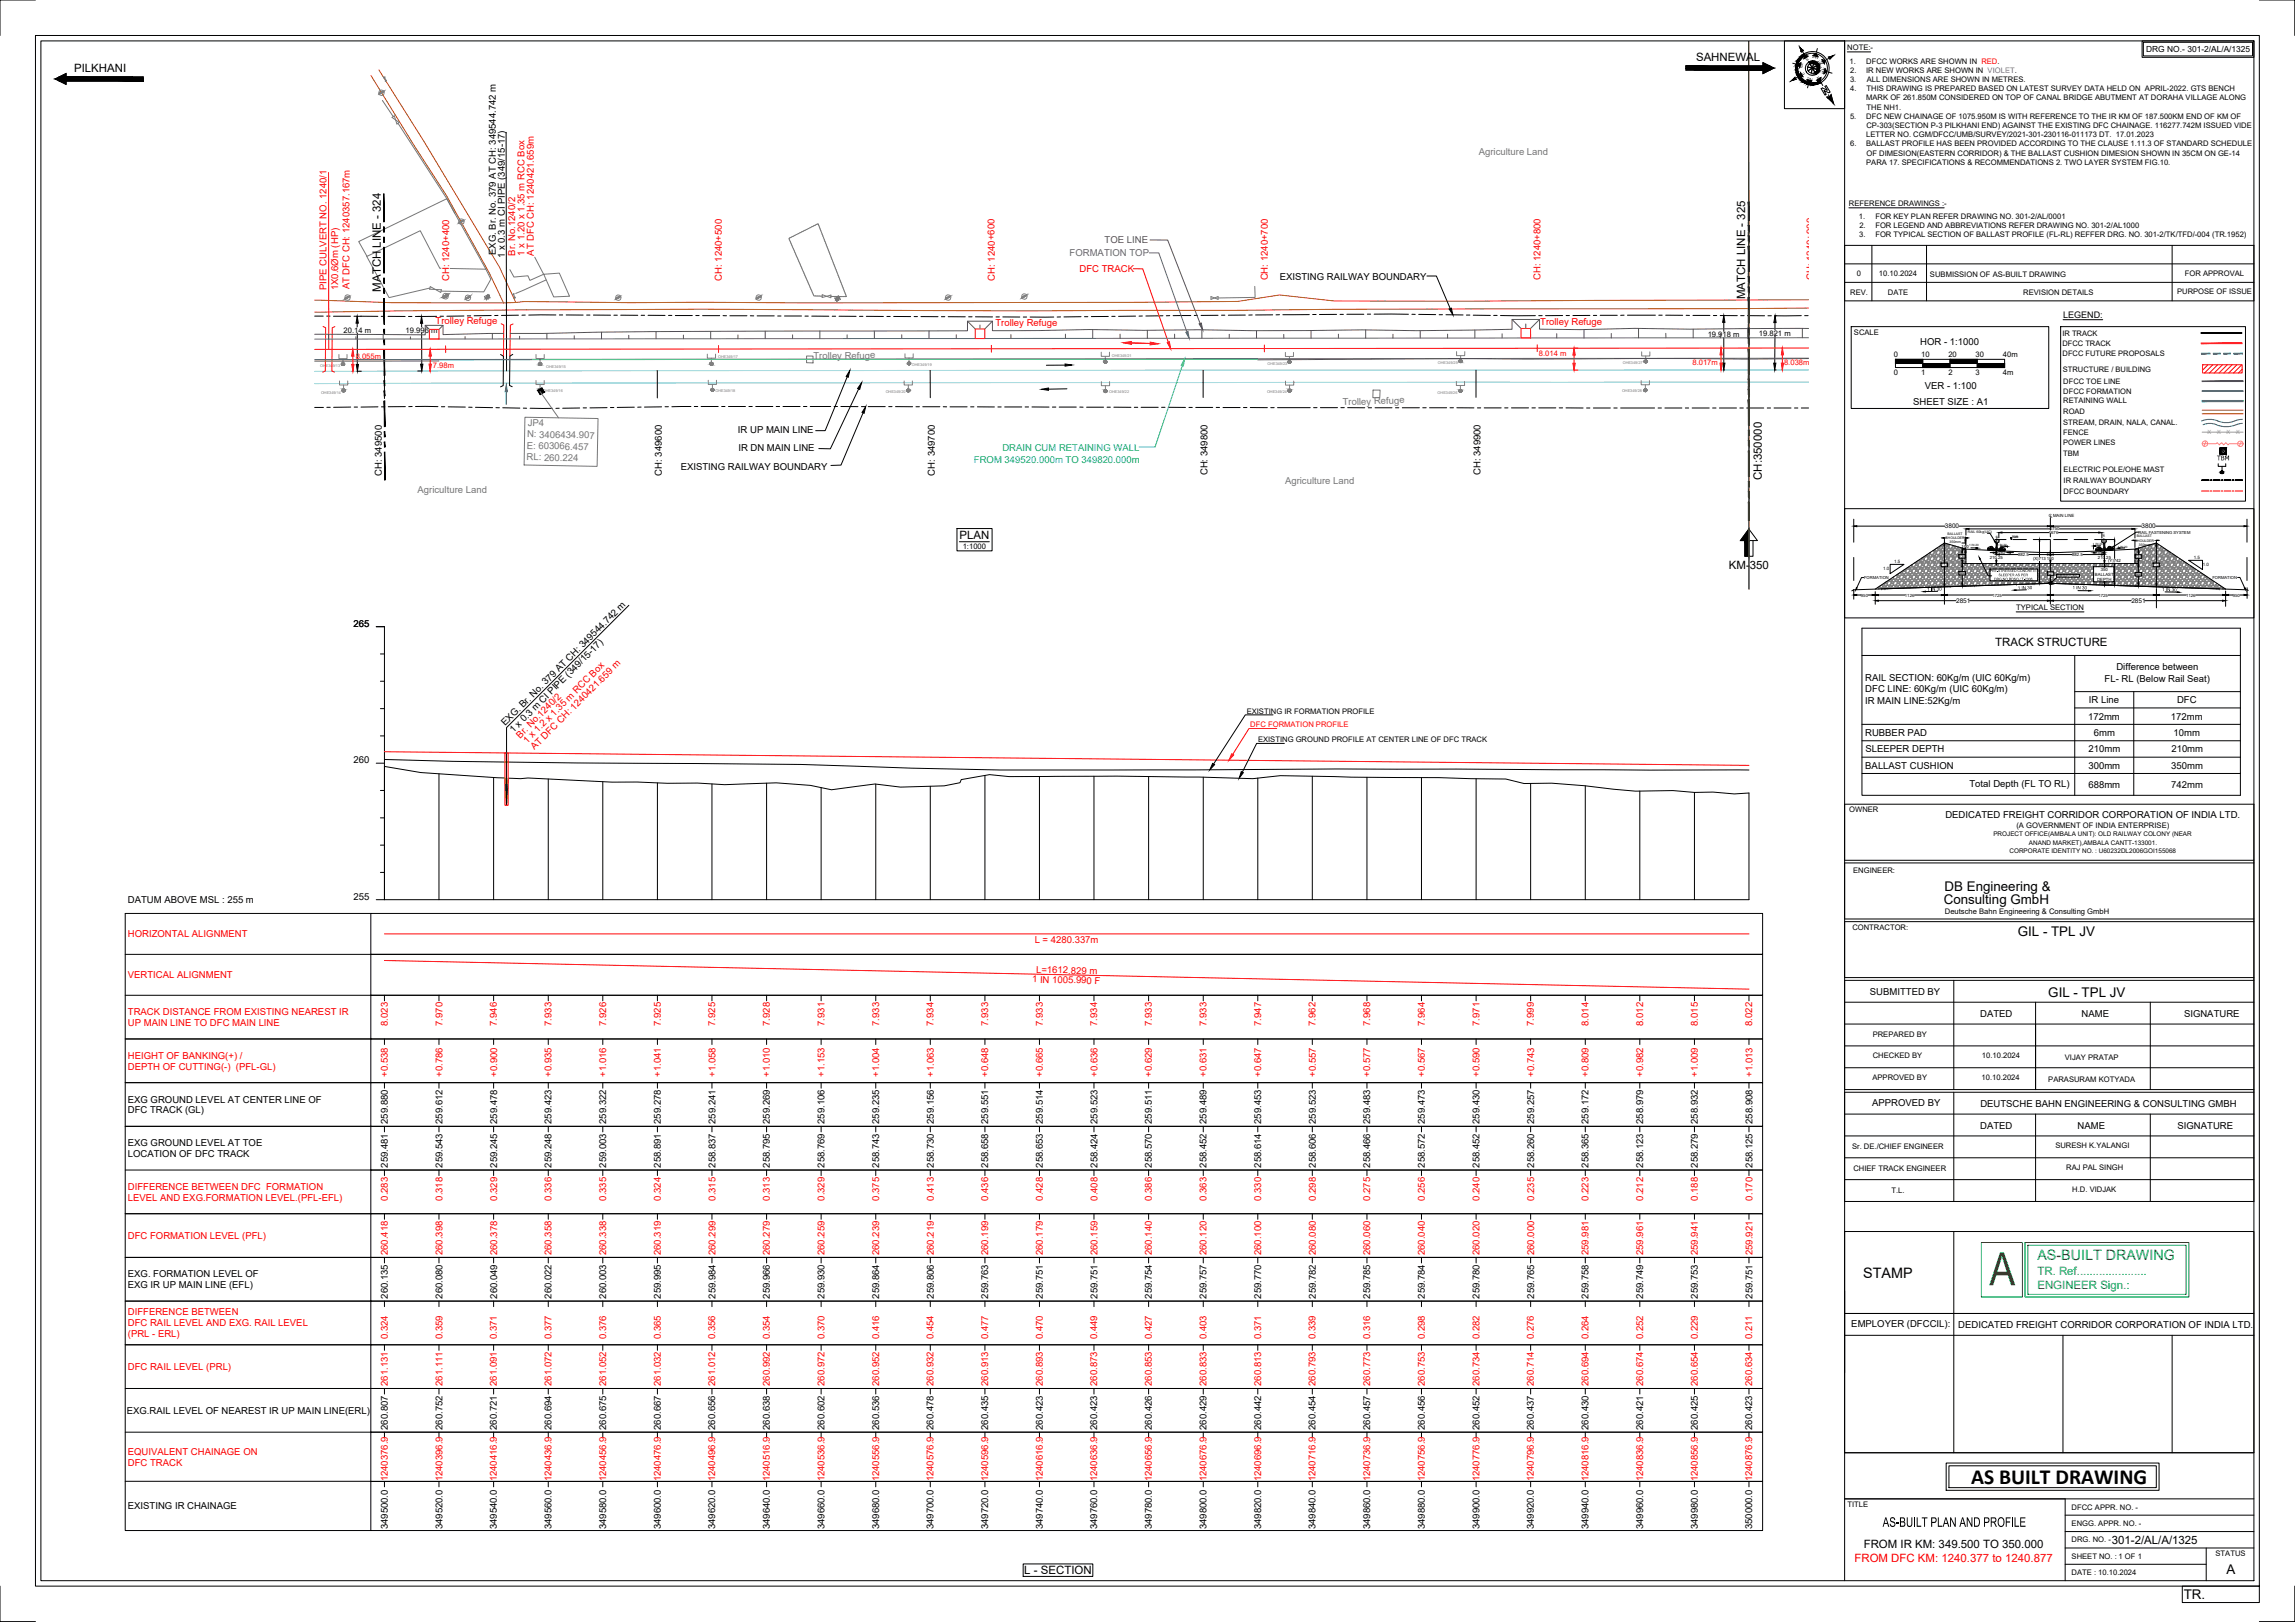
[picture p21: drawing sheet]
<svg xmlns="http://www.w3.org/2000/svg" width="841mm" height="594mm" viewBox="0 0 841 594" stroke-linecap="round" stroke-linejoin="round" font-family="sans-serif">
<defs><g id="words">
<text font-size="18.7" fill="#00b800" x="729" y="470.7">A</text>
<text font-size="7.9" x="722.3" y="543.6">AS BUILT DRAWING</text>
<text font-size="5.5" x="689.9" y="559.2">AS-BUILT PLAN AND PROFILE</text>
<text font-size="5.3" x="682.8" y="468.2">STAMP</text>
<text font-size="5.2" fill="#00b800" x="746.6" y="461.5">AS-BUILT DRAWING</text>
<g font-size="4.9">
<text x="712.6" y="326.2">DB Engineering &amp;</text>
<text x="712.3" y="331">Consulting GmbH</text>
<text x="739.4" y="342.7">GIL - TPL JV</text>
<text x="750.6" y="365">GIL - TPL JV</text>
<text x="815.9" y="576.7">A</text>
<text x="800.2" y="585.6">TR.</text>
</g>
<g font-size="4.2">
<text x="621.5" y="22.2">SAHNEWAL</text>
<text x="27.2" y="26.2">PILKHANI</text>
<text x="139.6" y="106.8" transform="rotate(-90 139.6 106.8)">MATCH LINE - 324</text>
<text x="639.6" y="109.6" transform="rotate(-90 639.6 109.6)">MATCH LINE - 325</text>
<text x="645.6" y="175.8" transform="rotate(-90 645.6 175.8)">CH:350000</text>
<text x="351.6" y="197.5">PLAN</text>
<text x="633.6" y="208.2">KM-350</text>
<text x="731.1" y="236.6">TRACK STRUCTURE</text>
<text x="683" y="567">FROM IR KM: 349.500 TO 350.000</text>
<text x="773.9" y="565.6">301-2/AL/A/1325</text>
<text x="375.4" y="576.6">L - SECTION</text>
</g>
<g font-size="4.2" fill="#00b800">
<text x="746.6" y="466.9">TR. Ref......................</text>
<text x="746.6" y="472.2">ENGINEER Sign.:</text>
</g>
<text font-size="4.2" fill="#f00" x="679.6" y="572.1">FROM DFC KM: 1240.377 to 1240.877</text>
<g font-size="3.5" fill="#767676">
<text x="541.9" y="56.6">Agriculture Land</text>
<text x="298.1" y="131.6" transform="rotate(-1 298.1 131.6)">Trolley Refuge</text>
<text x="492.1" y="148.5" transform="rotate(-2 492.1 148.5)">Trolley Refuge</text>
<text x="193.1" y="160.2" transform="rotate(1 193.1 160.2)">N: 3406434.907</text>
<text x="193.4" y="156" transform="rotate(1 193.4 156)">JP4</text>
<text x="193" y="164.4" transform="rotate(1 193 164.4)">E: 603066.457</text>
<text x="193" y="168.6" transform="rotate(1 193 168.6)">RL: 260.224</text>
<text x="470.9" y="177.4">Agriculture Land</text>
<text x="153" y="180.4">Agriculture Land</text>
</g>
<text font-size="3.5" fill="#723956" x="404.8" y="89.1">TOE LINE</text>
<g font-size="3.5">
<text x="181.7" y="93.4" transform="rotate(-90 181.7 93.4)">EXG. Br. No. 379 AT CH: 349544.742 m</text>
<text x="185" y="94.6" transform="rotate(-90 185 94.6)">1 x 0.3 m CI PIPE (349/15-17)</text>
<text x="469" y="102.4">EXISTING RAILWAY BOUNDARY</text>
<text x="703.7" y="126.3">HOR - 1:1000</text>
<text x="705.4" y="142.3">VER - 1:100</text>
<text x="701.1" y="148.5">SHEET SIZE : A1</text>
<text x="270.4" y="158.5">IR UP MAIN LINE</text>
<text x="270.6" y="165.3">IR DN MAIN LINE</text>
<text x="249.5" y="172">EXISTING RAILWAY BOUNDARY</text>
<text x="140" y="174.4" transform="rotate(-90 140 174.4)">CH: 349500</text>
<text x="242.6" y="174.2" transform="rotate(-90 242.6 174.2)">CH: 349600</text>
<text x="342.6" y="174.2" transform="rotate(-90 342.6 174.2)">CH: 349700</text>
<text x="442.6" y="174.1" transform="rotate(-90 442.6 174.1)">CH: 349800</text>
<text x="542.5" y="174" transform="rotate(-90 542.5 174)">CH: 349900</text>
<text x="129.5" y="229.5">265</text>
<text x="775.6" y="245.5">Difference between</text>
<text x="683.5" y="249.4">RAIL SECTION: 60Kg/m (UIC 60Kg/m)</text>
<text x="771.3" y="249.7">FL- RL (Below Rail Seat)</text>
<text x="683.5" y="257.8">IR MAIN LINE:52Kg/m</text>
<text x="683.6" y="253.6">DFC LINE: 60Kg/m (UIC 60Kg/m)</text>
<text x="765.5" y="257.6">IR Line</text>
<text x="797.8" y="257.6">DFC</text>
<text x="765.2" y="263.6">172mm</text>
<text x="795.6" y="263.6">172mm</text>
<text x="185.1" y="266" transform="rotate(-45 185.1 266)">EXG. Br. No. 379 AT CH: 349544.742 m</text>
<text x="188.1" y="268.5" transform="rotate(-45 188.1 268.5)">1 x 0.3 m CI PIPE (349/15-17)</text>
<text x="683.5" y="269.5">RUBBER PAD</text>
<text x="767.3" y="269.5">6mm</text>
<text x="796.5" y="269.5">10mm</text>
<text x="683.6" y="275.5">SLEEPER DEPTH</text>
<text x="765.4" y="275.5">210mm</text>
<text x="795.7" y="275.5">210mm</text>
<text x="129.5" y="279.5">260</text>
<text x="683.6" y="281.6">BALLAST CUSHION</text>
<text x="765.3" y="281.6">300mm</text>
<text x="795.7" y="281.6">350mm</text>
<text x="721.7" y="288.2">Total Depth (FL TO RL)</text>
<text x="765.3" y="288.5">688mm</text>
<text x="795.7" y="288.5">742mm</text>
<text x="712.9" y="299.7">DEDICATED FREIGHT CORRIDOR CORPORATION OF INDIA LTD.</text>
<text x="129.5" y="329.5">255</text>
<text x="46.9" y="330.8">DATUM ABOVE MSL : 255 m</text>
<text x="685.2" y="364.3">SUBMITTED BY</text>
<text x="725.7" y="372.6">DATED</text>
<text x="762.8" y="372.6">NAME</text>
<text x="800.4" y="372.5">SIGNATURE</text>
<text x="46.9" y="403.8">EXG GROUND LEVEL AT CENTER LINE OF</text>
<text x="46.9" y="407.8">DFC TRACK (GL)</text>
<text x="686.1" y="405.3">APPROVED BY</text>
<text x="725.7" y="405.5">DEUTSCHE BAHN ENGINEERING &amp; CONSULTING GMBH</text>
<text x="142.1" y="411.7" transform="rotate(-90 142.1 411.7)">259.880</text>
<text x="162.1" y="411.7" transform="rotate(-90 162.1 411.7)">259.612</text>
<text x="182.2" y="411.7" transform="rotate(-90 182.2 411.7)">259.478</text>
<text x="202.1" y="411.7" transform="rotate(-90 202.1 411.7)">259.423</text>
<text x="222.2" y="411.7" transform="rotate(-90 222.2 411.7)">259.322</text>
<text x="242.1" y="411.7" transform="rotate(-90 242.1 411.7)">259.278</text>
<text x="262.2" y="411.7" transform="rotate(-90 262.2 411.7)">259.241</text>
<text x="282.2" y="411.7" transform="rotate(-90 282.2 411.7)">259.269</text>
<text x="302.2" y="411.7" transform="rotate(-90 302.2 411.7)">259.106</text>
<text x="322.2" y="411.7" transform="rotate(-90 322.2 411.7)">259.235</text>
<text x="342.2" y="411.7" transform="rotate(-90 342.2 411.7)">259.156</text>
<text x="362.2" y="411.7" transform="rotate(-90 362.2 411.7)">259.551</text>
<text x="382.2" y="411.7" transform="rotate(-90 382.2 411.7)">259.514</text>
<text x="402.2" y="411.7" transform="rotate(-90 402.2 411.7)">259.523</text>
<text x="422.1" y="411.7" transform="rotate(-90 422.1 411.7)">259.511</text>
<text x="442.2" y="411.7" transform="rotate(-90 442.2 411.7)">259.489</text>
<text x="462.2" y="411.7" transform="rotate(-90 462.2 411.7)">259.453</text>
<text x="482.2" y="411.7" transform="rotate(-90 482.2 411.7)">259.523</text>
<text x="502.2" y="411.7" transform="rotate(-90 502.2 411.7)">259.483</text>
<text x="522.2" y="411.7" transform="rotate(-90 522.2 411.7)">259.473</text>
<text x="542.2" y="411.7" transform="rotate(-90 542.2 411.7)">259.430</text>
<text x="562.2" y="411.7" transform="rotate(-90 562.2 411.7)">259.257</text>
<text x="582.2" y="411.7" transform="rotate(-90 582.2 411.7)">259.172</text>
<text x="602.2" y="411.7" transform="rotate(-90 602.2 411.7)">258.979</text>
<text x="622.2" y="411.7" transform="rotate(-90 622.2 411.7)">258.932</text>
<text x="642.2" y="411.7" transform="rotate(-90 642.2 411.7)">258.908</text>
<text x="725.7" y="413.5">DATED</text>
<text x="761.3" y="413.5">NAME</text>
<text x="798" y="413.5">SIGNATURE</text>
<text x="46.9" y="419.8">EXG GROUND LEVEL AT TOE</text>
<text x="46.9" y="423.8">LOCATION OF DFC TRACK</text>
<text x="142.1" y="427.7" transform="rotate(-90 142.1 427.7)">259.481</text>
<text x="162.1" y="427.7" transform="rotate(-90 162.1 427.7)">259.543</text>
<text x="182.2" y="427.7" transform="rotate(-90 182.2 427.7)">259.245</text>
<text x="202.1" y="427.7" transform="rotate(-90 202.1 427.7)">259.248</text>
<text x="222.2" y="427.7" transform="rotate(-90 222.2 427.7)">259.003</text>
<text x="242.1" y="427.7" transform="rotate(-90 242.1 427.7)">258.891</text>
<text x="262.2" y="427.7" transform="rotate(-90 262.2 427.7)">258.837</text>
<text x="282.2" y="427.7" transform="rotate(-90 282.2 427.7)">258.795</text>
<text x="302.2" y="427.7" transform="rotate(-90 302.2 427.7)">258.769</text>
<text x="322.2" y="427.7" transform="rotate(-90 322.2 427.7)">258.743</text>
<text x="342.2" y="427.7" transform="rotate(-90 342.2 427.7)">258.730</text>
<text x="362.2" y="427.7" transform="rotate(-90 362.2 427.7)">258.658</text>
<text x="382.2" y="427.7" transform="rotate(-90 382.2 427.7)">258.653</text>
<text x="402.2" y="427.7" transform="rotate(-90 402.2 427.7)">258.424</text>
<text x="422.1" y="427.7" transform="rotate(-90 422.1 427.7)">258.570</text>
<text x="442.2" y="427.7" transform="rotate(-90 442.2 427.7)">258.452</text>
<text x="462.2" y="427.7" transform="rotate(-90 462.2 427.7)">258.614</text>
<text x="482.2" y="427.7" transform="rotate(-90 482.2 427.7)">258.606</text>
<text x="502.2" y="427.7" transform="rotate(-90 502.2 427.7)">258.466</text>
<text x="522.2" y="427.7" transform="rotate(-90 522.2 427.7)">258.572</text>
<text x="542.2" y="427.7" transform="rotate(-90 542.2 427.7)">258.452</text>
<text x="562.2" y="427.7" transform="rotate(-90 562.2 427.7)">258.260</text>
<text x="582.2" y="427.7" transform="rotate(-90 582.2 427.7)">258.365</text>
<text x="602.2" y="427.7" transform="rotate(-90 602.2 427.7)">258.123</text>
<text x="622.2" y="427.7" transform="rotate(-90 622.2 427.7)">258.279</text>
<text x="642.2" y="427.7" transform="rotate(-90 642.2 427.7)">258.125</text>
<text x="46.9" y="467.8">EXG. FORMATION LEVEL OF</text>
<text x="46.9" y="471.8">EXG IR UP MAIN LINE (EFL)</text>
<text x="142.1" y="475.7" transform="rotate(-90 142.1 475.7)">260.135</text>
<text x="162.1" y="475.7" transform="rotate(-90 162.1 475.7)">260.080</text>
<text x="182.2" y="475.7" transform="rotate(-90 182.2 475.7)">260.049</text>
<text x="202.1" y="475.7" transform="rotate(-90 202.1 475.7)">260.022</text>
<text x="222.2" y="475.7" transform="rotate(-90 222.2 475.7)">260.003</text>
<text x="242.1" y="475.7" transform="rotate(-90 242.1 475.7)">259.995</text>
<text x="262.2" y="475.7" transform="rotate(-90 262.2 475.7)">259.984</text>
<text x="282.2" y="475.7" transform="rotate(-90 282.2 475.7)">259.966</text>
<text x="302.2" y="475.7" transform="rotate(-90 302.2 475.7)">259.930</text>
<text x="322.2" y="475.7" transform="rotate(-90 322.2 475.7)">259.864</text>
<text x="342.2" y="475.7" transform="rotate(-90 342.2 475.7)">259.806</text>
<text x="362.2" y="475.7" transform="rotate(-90 362.2 475.7)">259.763</text>
<text x="382.2" y="475.7" transform="rotate(-90 382.2 475.7)">259.751</text>
<text x="402.2" y="475.7" transform="rotate(-90 402.2 475.7)">259.751</text>
<text x="422.1" y="475.7" transform="rotate(-90 422.1 475.7)">259.754</text>
<text x="442.2" y="475.7" transform="rotate(-90 442.2 475.7)">259.757</text>
<text x="462.2" y="475.7" transform="rotate(-90 462.2 475.7)">259.770</text>
<text x="482.2" y="475.7" transform="rotate(-90 482.2 475.7)">259.782</text>
<text x="502.2" y="475.7" transform="rotate(-90 502.2 475.7)">259.785</text>
<text x="522.2" y="475.7" transform="rotate(-90 522.2 475.7)">259.784</text>
<text x="542.2" y="475.7" transform="rotate(-90 542.2 475.7)">259.780</text>
<text x="562.2" y="475.7" transform="rotate(-90 562.2 475.7)">259.765</text>
<text x="582.2" y="475.7" transform="rotate(-90 582.2 475.7)">259.758</text>
<text x="602.2" y="475.7" transform="rotate(-90 602.2 475.7)">259.749</text>
<text x="622.2" y="475.7" transform="rotate(-90 622.2 475.7)">259.753</text>
<text x="642.2" y="475.7" transform="rotate(-90 642.2 475.7)">259.751</text>
<text x="678.4" y="486.2">EMPLOYER (DFCCIL):</text>
<text x="717.6" y="486.5">DEDICATED FREIGHT CORRIDOR CORPORATION OF INDIA LTD.</text>
<text x="46.5" y="517.8">EXG.RAIL LEVEL OF NEAREST IR UP MAIN LINE(ERL)</text>
<text x="142.1" y="523.7" transform="rotate(-90 142.1 523.7)">260.807</text>
<text x="162.1" y="523.7" transform="rotate(-90 162.1 523.7)">260.752</text>
<text x="182.1" y="523.7" transform="rotate(-90 182.1 523.7)">260.721</text>
<text x="202.1" y="523.7" transform="rotate(-90 202.1 523.7)">260.694</text>
<text x="222.1" y="523.7" transform="rotate(-90 222.1 523.7)">260.675</text>
<text x="242.1" y="523.7" transform="rotate(-90 242.1 523.7)">260.667</text>
<text x="262.1" y="523.7" transform="rotate(-90 262.1 523.7)">260.656</text>
<text x="282.2" y="523.7" transform="rotate(-90 282.2 523.7)">260.638</text>
<text x="302.1" y="523.7" transform="rotate(-90 302.1 523.7)">260.602</text>
<text x="322.2" y="523.7" transform="rotate(-90 322.2 523.7)">260.536</text>
<text x="342.1" y="523.7" transform="rotate(-90 342.1 523.7)">260.478</text>
<text x="362.2" y="523.7" transform="rotate(-90 362.2 523.7)">260.435</text>
<text x="382.1" y="523.7" transform="rotate(-90 382.1 523.7)">260.423</text>
<text x="402.1" y="523.7" transform="rotate(-90 402.1 523.7)">260.423</text>
<text x="422.1" y="523.7" transform="rotate(-90 422.1 523.7)">260.426</text>
<text x="442.1" y="523.7" transform="rotate(-90 442.1 523.7)">260.429</text>
<text x="462.2" y="523.7" transform="rotate(-90 462.2 523.7)">260.442</text>
<text x="482.1" y="523.7" transform="rotate(-90 482.1 523.7)">260.454</text>
<text x="502.2" y="523.7" transform="rotate(-90 502.2 523.7)">260.457</text>
<text x="522.1" y="523.7" transform="rotate(-90 522.1 523.7)">260.456</text>
<text x="542.2" y="523.7" transform="rotate(-90 542.2 523.7)">260.452</text>
<text x="562.1" y="523.7" transform="rotate(-90 562.1 523.7)">260.437</text>
<text x="582.2" y="523.7" transform="rotate(-90 582.2 523.7)">260.430</text>
<text x="602.1" y="523.7" transform="rotate(-90 602.1 523.7)">260.421</text>
<text x="622.2" y="523.7" transform="rotate(-90 622.2 523.7)">260.425</text>
<text x="642.2" y="523.7" transform="rotate(-90 642.2 523.7)">260.423</text>
<text x="46.9" y="552.8">EXISTING IR CHAINAGE</text>
<text x="142.1" y="560.2" transform="rotate(-90 142.1 560.2)">349500.0</text>
<text x="162.1" y="560.2" transform="rotate(-90 162.1 560.2)">349520.0</text>
<text x="182.1" y="560.2" transform="rotate(-90 182.1 560.2)">349540.0</text>
<text x="202.1" y="560.2" transform="rotate(-90 202.1 560.2)">349560.0</text>
<text x="222.1" y="560.2" transform="rotate(-90 222.1 560.2)">349580.0</text>
<text x="242.1" y="560.2" transform="rotate(-90 242.1 560.2)">349600.0</text>
<text x="262.1" y="560.2" transform="rotate(-90 262.1 560.2)">349620.0</text>
<text x="282.2" y="560.2" transform="rotate(-90 282.2 560.2)">349640.0</text>
<text x="302.1" y="560.2" transform="rotate(-90 302.1 560.2)">349660.0</text>
<text x="322.2" y="560.2" transform="rotate(-90 322.2 560.2)">349680.0</text>
<text x="342.1" y="560.2" transform="rotate(-90 342.1 560.2)">349700.0</text>
<text x="362.2" y="560.2" transform="rotate(-90 362.2 560.2)">349720.0</text>
<text x="382.1" y="560.2" transform="rotate(-90 382.1 560.2)">349740.0</text>
<text x="402.1" y="560.2" transform="rotate(-90 402.1 560.2)">349760.0</text>
<text x="422.1" y="560.2" transform="rotate(-90 422.1 560.2)">349780.0</text>
<text x="442.1" y="560.2" transform="rotate(-90 442.1 560.2)">349800.0</text>
<text x="462.2" y="560.2" transform="rotate(-90 462.2 560.2)">349820.0</text>
<text x="482.1" y="560.2" transform="rotate(-90 482.1 560.2)">349840.0</text>
<text x="502.2" y="560.2" transform="rotate(-90 502.2 560.2)">349860.0</text>
<text x="522.1" y="560.2" transform="rotate(-90 522.1 560.2)">349880.0</text>
<text x="542.2" y="560.2" transform="rotate(-90 542.2 560.2)">349900.0</text>
<text x="562.1" y="560.2" transform="rotate(-90 562.1 560.2)">349920.0</text>
<text x="582.2" y="560.2" transform="rotate(-90 582.2 560.2)">349940.0</text>
<text x="602.1" y="560.2" transform="rotate(-90 602.1 560.2)">349960.0</text>
<text x="622.2" y="560.2" transform="rotate(-90 622.2 560.2)">349980.0</text>
<text x="642.2" y="560.2" transform="rotate(-90 642.2 560.2)">350000.0</text>
</g>
<g font-size="3.5" fill="#f00">
<text x="188.8" y="93.7" transform="rotate(-90 188.8 93.7)">Br. No.1240/2</text>
<text x="192.2" y="93.7" transform="rotate(-90 192.2 93.7)">1 x 1.20 x 1.35 m RCC Box</text>
<text x="195.6" y="93.7" transform="rotate(-90 195.6 93.7)">AT DFC CH: 1240421.659m</text>
<text x="395.6" y="99.7">DFC TRACK</text>
<text x="119.6" y="106.3" transform="rotate(-90 119.6 106.3)">PIPE CULVERT NO. 1240/1</text>
<text x="123.9" y="106.4" transform="rotate(-90 123.9 106.4)">1X0.6Øm (HP)</text>
<text x="128.1" y="106" transform="rotate(-90 128.1 106)">AT DFC CH: 1240357.167m</text>
<text x="164.5" y="103" transform="rotate(-90 164.5 103)">CH: 1240+400</text>
<text x="264.5" y="102.9" transform="rotate(-90 264.5 102.9)">CH: 1240+500</text>
<text x="364.5" y="102.8" transform="rotate(-90 364.5 102.8)">CH: 1240+600</text>
<text x="464.6" y="102.7" transform="rotate(-90 464.6 102.7)">CH: 1240+700</text>
<text x="564.6" y="102.6" transform="rotate(-90 564.6 102.6)">CH: 1240+800</text>
<text x="664.6" y="102.5" transform="rotate(-90 664.6 102.5)">CH: 1240+900</text>
<text x="159.6" y="118.8">Trolley Refuge</text>
<text x="364.8" y="119.5">Trolley Refuge</text>
<text x="564.4" y="119">Trolley Refuge</text>
<text x="190.6" y="270.5" transform="rotate(-45 190.6 270.5)">Br. No.1240/2</text>
<text x="193.1" y="272.5" transform="rotate(-45 193.1 272.5)">1 x 1.2 x 1.35 m RCC Box</text>
<text x="195.9" y="274.8" transform="rotate(-45 195.9 274.8)">AT DFC CH: 1240421.659 m</text>
<text x="46.9" y="343.3">HORIZONTAL ALIGNMENT</text>
<text x="379.2" y="345.3">L = 4280.337m</text>
<text x="46.9" y="358.3">VERTICAL ALIGNMENT</text>
<text x="378.2" y="359.8" transform="rotate(1 378.2 359.8)">1 IN 1005.990 F</text>
<text x="379.7" y="356.3" transform="rotate(1 379.7 356.3)">L=1612.829 m</text>
<text x="46.9" y="371.8">TRACK DISTANCE FROM EXISTING NEAREST IR</text>
<text x="46.9" y="375.8">UP MAIN LINE TO DFC MAIN LINE</text>
<text x="142.1" y="375.8" transform="rotate(-90 142.1 375.8)">8.023</text>
<text x="162.1" y="375.8" transform="rotate(-90 162.1 375.8)">7.970</text>
<text x="182.1" y="375.8" transform="rotate(-90 182.1 375.8)">7.946</text>
<text x="202.1" y="375.8" transform="rotate(-90 202.1 375.8)">7.933</text>
<text x="222.1" y="375.8" transform="rotate(-90 222.1 375.8)">7.926</text>
<text x="242.1" y="375.8" transform="rotate(-90 242.1 375.8)">7.925</text>
<text x="262.1" y="375.8" transform="rotate(-90 262.1 375.8)">7.925</text>
<text x="282.2" y="375.8" transform="rotate(-90 282.2 375.8)">7.928</text>
<text x="302.1" y="375.8" transform="rotate(-90 302.1 375.8)">7.931</text>
<text x="322.2" y="375.8" transform="rotate(-90 322.2 375.8)">7.933</text>
<text x="342.1" y="375.8" transform="rotate(-90 342.1 375.8)">7.934</text>
<text x="362.2" y="375.8" transform="rotate(-90 362.2 375.8)">7.933</text>
<text x="382.1" y="375.8" transform="rotate(-90 382.1 375.8)">7.933</text>
<text x="402.1" y="375.8" transform="rotate(-90 402.1 375.8)">7.934</text>
<text x="422.1" y="375.8" transform="rotate(-90 422.1 375.8)">7.933</text>
<text x="442.1" y="375.8" transform="rotate(-90 442.1 375.8)">7.933</text>
<text x="462.2" y="375.8" transform="rotate(-90 462.2 375.8)">7.947</text>
<text x="482.1" y="375.8" transform="rotate(-90 482.1 375.8)">7.962</text>
<text x="502.2" y="375.8" transform="rotate(-90 502.2 375.8)">7.968</text>
<text x="522.1" y="375.8" transform="rotate(-90 522.1 375.8)">7.964</text>
<text x="542.2" y="375.8" transform="rotate(-90 542.2 375.8)">7.971</text>
<text x="562.1" y="375.8" transform="rotate(-90 562.1 375.8)">7.999</text>
<text x="582.2" y="375.8" transform="rotate(-90 582.2 375.8)">8.014</text>
<text x="602.1" y="375.8" transform="rotate(-90 602.1 375.8)">8.012</text>
<text x="622.2" y="375.8" transform="rotate(-90 622.2 375.8)">8.015</text>
<text x="642.2" y="375.8" transform="rotate(-90 642.2 375.8)">8.022</text>
<text x="46.9" y="387.8">HEIGHT OF BANKING(+) /</text>
<text x="46.9" y="391.8">DEPTH OF CUTTING(-) (PFL-GL)</text>
<text x="142.1" y="394.3" transform="rotate(-90 142.1 394.3)">+0.538</text>
<text x="162.1" y="394.3" transform="rotate(-90 162.1 394.3)">+0.786</text>
<text x="182.2" y="394.3" transform="rotate(-90 182.2 394.3)">+0.900</text>
<text x="202.1" y="394.3" transform="rotate(-90 202.1 394.3)">+0.935</text>
<text x="222.2" y="394.3" transform="rotate(-90 222.2 394.3)">+1.016</text>
<text x="242.1" y="394.3" transform="rotate(-90 242.1 394.3)">+1.041</text>
<text x="262.2" y="394.3" transform="rotate(-90 262.2 394.3)">+1.058</text>
<text x="282.2" y="394.3" transform="rotate(-90 282.2 394.3)">+1.010</text>
<text x="302.2" y="394.3" transform="rotate(-90 302.2 394.3)">+1.153</text>
<text x="322.2" y="394.3" transform="rotate(-90 322.2 394.3)">+1.004</text>
<text x="342.2" y="394.3" transform="rotate(-90 342.2 394.3)">+1.063</text>
<text x="362.2" y="394.3" transform="rotate(-90 362.2 394.3)">+0.648</text>
<text x="382.2" y="394.3" transform="rotate(-90 382.2 394.3)">+0.665</text>
<text x="402.2" y="394.3" transform="rotate(-90 402.2 394.3)">+0.636</text>
<text x="422.1" y="394.3" transform="rotate(-90 422.1 394.3)">+0.629</text>
<text x="442.2" y="394.3" transform="rotate(-90 442.2 394.3)">+0.631</text>
<text x="462.2" y="394.3" transform="rotate(-90 462.2 394.3)">+0.647</text>
<text x="482.2" y="394.3" transform="rotate(-90 482.2 394.3)">+0.557</text>
<text x="502.2" y="394.3" transform="rotate(-90 502.2 394.3)">+0.577</text>
<text x="522.2" y="394.3" transform="rotate(-90 522.2 394.3)">+0.567</text>
<text x="542.2" y="394.3" transform="rotate(-90 542.2 394.3)">+0.590</text>
<text x="562.2" y="394.3" transform="rotate(-90 562.2 394.3)">+0.743</text>
<text x="582.2" y="394.3" transform="rotate(-90 582.2 394.3)">+0.809</text>
<text x="602.2" y="394.3" transform="rotate(-90 602.2 394.3)">+0.982</text>
<text x="622.2" y="394.3" transform="rotate(-90 622.2 394.3)">+1.009</text>
<text x="642.2" y="394.3" transform="rotate(-90 642.2 394.3)">+1.013</text>
<text x="46.9" y="435.8">DIFFERENCE BETWEEN DFC FORMATION</text>
<text x="46.9" y="439.8">LEVEL AND EXG.FORMATION LEVEL.(PFL-EFL)</text>
<text x="142.1" y="439.8" transform="rotate(-90 142.1 439.8)">0.283</text>
<text x="162.1" y="439.8" transform="rotate(-90 162.1 439.8)">0.318</text>
<text x="182.2" y="439.8" transform="rotate(-90 182.2 439.8)">0.329</text>
<text x="202.1" y="439.8" transform="rotate(-90 202.1 439.8)">0.336</text>
<text x="222.2" y="439.8" transform="rotate(-90 222.2 439.8)">0.335</text>
<text x="242.1" y="439.8" transform="rotate(-90 242.1 439.8)">0.324</text>
<text x="262.2" y="439.8" transform="rotate(-90 262.2 439.8)">0.315</text>
<text x="282.2" y="439.8" transform="rotate(-90 282.2 439.8)">0.313</text>
<text x="302.2" y="439.8" transform="rotate(-90 302.2 439.8)">0.329</text>
<text x="322.2" y="439.8" transform="rotate(-90 322.2 439.8)">0.375</text>
<text x="342.2" y="439.8" transform="rotate(-90 342.2 439.8)">0.413</text>
<text x="362.2" y="439.8" transform="rotate(-90 362.2 439.8)">0.436</text>
<text x="382.2" y="439.8" transform="rotate(-90 382.2 439.8)">0.428</text>
<text x="402.2" y="439.8" transform="rotate(-90 402.2 439.8)">0.408</text>
<text x="422.1" y="439.8" transform="rotate(-90 422.1 439.8)">0.386</text>
<text x="442.2" y="439.8" transform="rotate(-90 442.2 439.8)">0.363</text>
<text x="462.2" y="439.8" transform="rotate(-90 462.2 439.8)">0.330</text>
<text x="482.2" y="439.8" transform="rotate(-90 482.2 439.8)">0.298</text>
<text x="502.2" y="439.8" transform="rotate(-90 502.2 439.8)">0.275</text>
<text x="522.2" y="439.8" transform="rotate(-90 522.2 439.8)">0.256</text>
<text x="542.2" y="439.8" transform="rotate(-90 542.2 439.8)">0.240</text>
<text x="562.2" y="439.8" transform="rotate(-90 562.2 439.8)">0.235</text>
<text x="582.2" y="439.8" transform="rotate(-90 582.2 439.8)">0.223</text>
<text x="602.2" y="439.8" transform="rotate(-90 602.2 439.8)">0.212</text>
<text x="622.2" y="439.8" transform="rotate(-90 622.2 439.8)">0.188</text>
<text x="642.2" y="439.8" transform="rotate(-90 642.2 439.8)">0.170</text>
<text x="46.9" y="453.8">DFC FORMATION LEVEL (PFL)</text>
<text x="142.1" y="459.7" transform="rotate(-90 142.1 459.7)">260.418</text>
<text x="162.1" y="459.7" transform="rotate(-90 162.1 459.7)">260.398</text>
<text x="182.2" y="459.7" transform="rotate(-90 182.2 459.7)">260.378</text>
<text x="202.1" y="459.7" transform="rotate(-90 202.1 459.7)">260.358</text>
<text x="222.2" y="459.7" transform="rotate(-90 222.2 459.7)">260.338</text>
<text x="242.1" y="459.7" transform="rotate(-90 242.1 459.7)">260.319</text>
<text x="262.2" y="459.7" transform="rotate(-90 262.2 459.7)">260.299</text>
<text x="282.2" y="459.7" transform="rotate(-90 282.2 459.7)">260.279</text>
<text x="302.2" y="459.7" transform="rotate(-90 302.2 459.7)">260.259</text>
<text x="322.2" y="459.7" transform="rotate(-90 322.2 459.7)">260.239</text>
<text x="342.2" y="459.7" transform="rotate(-90 342.2 459.7)">260.219</text>
<text x="362.2" y="459.7" transform="rotate(-90 362.2 459.7)">260.199</text>
<text x="382.2" y="459.7" transform="rotate(-90 382.2 459.7)">260.179</text>
<text x="402.2" y="459.7" transform="rotate(-90 402.2 459.7)">260.159</text>
<text x="422.1" y="459.7" transform="rotate(-90 422.1 459.7)">260.140</text>
<text x="442.2" y="459.7" transform="rotate(-90 442.2 459.7)">260.120</text>
<text x="462.2" y="459.7" transform="rotate(-90 462.2 459.7)">260.100</text>
<text x="482.2" y="459.7" transform="rotate(-90 482.2 459.7)">260.080</text>
<text x="502.2" y="459.7" transform="rotate(-90 502.2 459.7)">260.060</text>
<text x="522.2" y="459.7" transform="rotate(-90 522.2 459.7)">260.040</text>
<text x="542.2" y="459.7" transform="rotate(-90 542.2 459.7)">260.020</text>
<text x="562.2" y="459.7" transform="rotate(-90 562.2 459.7)">260.000</text>
<text x="582.2" y="459.7" transform="rotate(-90 582.2 459.7)">259.981</text>
<text x="602.2" y="459.7" transform="rotate(-90 602.2 459.7)">259.961</text>
<text x="622.2" y="459.7" transform="rotate(-90 622.2 459.7)">259.941</text>
<text x="642.2" y="459.7" transform="rotate(-90 642.2 459.7)">259.921</text>
<text x="46.9" y="481.8">DIFFERENCE BETWEEN</text>
<text x="46.9" y="485.8">DFC RAIL LEVEL AND EXG. RAIL LEVEL</text>
<text x="46.9" y="489.8">(PRL - ERL)</text>
<text x="142.1" y="490.6" transform="rotate(-90 142.1 490.6)">0.324</text>
<text x="162.1" y="490.6" transform="rotate(-90 162.1 490.6)">0.359</text>
<text x="182.1" y="490.6" transform="rotate(-90 182.1 490.6)">0.371</text>
<text x="202.1" y="490.6" transform="rotate(-90 202.1 490.6)">0.377</text>
<text x="222.1" y="490.6" transform="rotate(-90 222.1 490.6)">0.376</text>
<text x="242.1" y="490.6" transform="rotate(-90 242.1 490.6)">0.365</text>
<text x="262.1" y="490.6" transform="rotate(-90 262.1 490.6)">0.356</text>
<text x="282.2" y="490.6" transform="rotate(-90 282.2 490.6)">0.354</text>
<text x="302.1" y="490.6" transform="rotate(-90 302.1 490.6)">0.370</text>
<text x="322.2" y="490.6" transform="rotate(-90 322.2 490.6)">0.416</text>
<text x="342.1" y="490.6" transform="rotate(-90 342.1 490.6)">0.454</text>
<text x="362.2" y="490.6" transform="rotate(-90 362.2 490.6)">0.477</text>
<text x="382.1" y="490.6" transform="rotate(-90 382.1 490.6)">0.470</text>
<text x="402.1" y="490.6" transform="rotate(-90 402.1 490.6)">0.449</text>
<text x="422.1" y="490.6" transform="rotate(-90 422.1 490.6)">0.427</text>
<text x="442.1" y="490.6" transform="rotate(-90 442.1 490.6)">0.403</text>
<text x="462.2" y="490.6" transform="rotate(-90 462.2 490.6)">0.371</text>
<text x="482.1" y="490.6" transform="rotate(-90 482.1 490.6)">0.339</text>
<text x="502.2" y="490.6" transform="rotate(-90 502.2 490.6)">0.316</text>
<text x="522.1" y="490.6" transform="rotate(-90 522.1 490.6)">0.298</text>
<text x="542.2" y="490.6" transform="rotate(-90 542.2 490.6)">0.282</text>
<text x="562.1" y="490.6" transform="rotate(-90 562.1 490.6)">0.276</text>
<text x="582.2" y="490.6" transform="rotate(-90 582.2 490.6)">0.264</text>
<text x="602.1" y="490.6" transform="rotate(-90 602.1 490.6)">0.252</text>
<text x="622.2" y="490.6" transform="rotate(-90 622.2 490.6)">0.229</text>
<text x="642.2" y="490.6" transform="rotate(-90 642.2 490.6)">0.211</text>
<text x="46.9" y="501.8">DFC RAIL LEVEL (PRL)</text>
<text x="142.1" y="507.6" transform="rotate(-90 142.1 507.6)">261.131</text>
<text x="162.1" y="507.6" transform="rotate(-90 162.1 507.6)">261.111</text>
<text x="182.1" y="507.6" transform="rotate(-90 182.1 507.6)">261.091</text>
<text x="202.1" y="507.6" transform="rotate(-90 202.1 507.6)">261.072</text>
<text x="222.1" y="507.6" transform="rotate(-90 222.1 507.6)">261.052</text>
<text x="242.1" y="507.6" transform="rotate(-90 242.1 507.6)">261.032</text>
<text x="262.1" y="507.6" transform="rotate(-90 262.1 507.6)">261.012</text>
<text x="282.2" y="507.6" transform="rotate(-90 282.2 507.6)">260.992</text>
<text x="302.1" y="507.6" transform="rotate(-90 302.1 507.6)">260.972</text>
<text x="322.2" y="507.6" transform="rotate(-90 322.2 507.6)">260.952</text>
<text x="342.1" y="507.6" transform="rotate(-90 342.1 507.6)">260.932</text>
<text x="362.2" y="507.6" transform="rotate(-90 362.2 507.6)">260.913</text>
<text x="382.1" y="507.6" transform="rotate(-90 382.1 507.6)">260.893</text>
<text x="402.1" y="507.6" transform="rotate(-90 402.1 507.6)">260.873</text>
<text x="422.1" y="507.6" transform="rotate(-90 422.1 507.6)">260.853</text>
<text x="442.1" y="507.6" transform="rotate(-90 442.1 507.6)">260.833</text>
<text x="462.2" y="507.6" transform="rotate(-90 462.2 507.6)">260.813</text>
<text x="482.1" y="507.6" transform="rotate(-90 482.1 507.6)">260.793</text>
<text x="502.2" y="507.6" transform="rotate(-90 502.2 507.6)">260.773</text>
<text x="522.1" y="507.6" transform="rotate(-90 522.1 507.6)">260.753</text>
<text x="542.2" y="507.6" transform="rotate(-90 542.2 507.6)">260.734</text>
<text x="562.1" y="507.6" transform="rotate(-90 562.1 507.6)">260.714</text>
<text x="582.2" y="507.6" transform="rotate(-90 582.2 507.6)">260.694</text>
<text x="602.1" y="507.6" transform="rotate(-90 602.1 507.6)">260.674</text>
<text x="622.2" y="507.6" transform="rotate(-90 622.2 507.6)">260.654</text>
<text x="642.2" y="507.6" transform="rotate(-90 642.2 507.6)">260.634</text>
<text x="46.9" y="532.8">EQUIVALENT CHAINAGE ON</text>
<text x="46.9" y="536.8">DFC TRACK</text>
<text x="142.1" y="542.6" transform="rotate(-90 142.1 542.6)">1240376.9</text>
<text x="162.1" y="542.6" transform="rotate(-90 162.1 542.6)">1240396.9</text>
<text x="182.1" y="542.6" transform="rotate(-90 182.1 542.6)">1240416.9</text>
<text x="202.1" y="542.6" transform="rotate(-90 202.1 542.6)">1240436.9</text>
<text x="222.1" y="542.6" transform="rotate(-90 222.1 542.6)">1240456.9</text>
<text x="242.1" y="542.6" transform="rotate(-90 242.1 542.6)">1240476.9</text>
<text x="262.1" y="542.6" transform="rotate(-90 262.1 542.6)">1240496.9</text>
<text x="282.2" y="542.6" transform="rotate(-90 282.2 542.6)">1240516.9</text>
<text x="302.1" y="542.6" transform="rotate(-90 302.1 542.6)">1240536.9</text>
<text x="322.2" y="542.6" transform="rotate(-90 322.2 542.6)">1240556.9</text>
<text x="342.1" y="542.6" transform="rotate(-90 342.1 542.6)">1240576.9</text>
<text x="362.2" y="542.6" transform="rotate(-90 362.2 542.6)">1240596.9</text>
<text x="382.1" y="542.6" transform="rotate(-90 382.1 542.6)">1240616.9</text>
<text x="402.1" y="542.6" transform="rotate(-90 402.1 542.6)">1240636.9</text>
<text x="422.1" y="542.6" transform="rotate(-90 422.1 542.6)">1240656.9</text>
<text x="442.1" y="542.6" transform="rotate(-90 442.1 542.6)">1240676.9</text>
<text x="462.2" y="542.6" transform="rotate(-90 462.2 542.6)">1240696.9</text>
<text x="482.1" y="542.6" transform="rotate(-90 482.1 542.6)">1240716.9</text>
<text x="502.2" y="542.6" transform="rotate(-90 502.2 542.6)">1240736.9</text>
<text x="522.1" y="542.6" transform="rotate(-90 522.1 542.6)">1240756.9</text>
<text x="542.2" y="542.6" transform="rotate(-90 542.2 542.6)">1240776.9</text>
<text x="562.1" y="542.6" transform="rotate(-90 562.1 542.6)">1240796.9</text>
<text x="582.2" y="542.6" transform="rotate(-90 582.2 542.6)">1240816.9</text>
<text x="602.1" y="542.6" transform="rotate(-90 602.1 542.6)">1240836.9</text>
<text x="622.2" y="542.6" transform="rotate(-90 622.2 542.6)">1240856.9</text>
<text x="642.2" y="542.6" transform="rotate(-90 642.2 542.6)">1240876.9</text>
</g>
<text font-size="3.5" fill="#5d4a95" x="392" y="93.6">FORMATION TOP</text>
<g font-size="3.5" fill="#008ab8">
<text x="367.3" y="165.3">DRAIN CUM RETAINING WALL</text>
<text x="356.9" y="169.5">FROM 349520.000m TO 349820.000m</text>
</g>
<text font-size="3.3" x="756" y="116.4">LEGEND:</text>
<text font-size="3.1" x="786.5" y="19.1">DRG NO.- 301-2/AL/A/1325</text>
<g font-size="2.8">
<text x="677" y="18.4">NOTE:-</text>
<text x="677.8" y="23.3">1.</text>
<text x="683.9" y="23.3">DFCC WORKS ARE SHOWN IN RED.</text>
<text x="678" y="26.7">2.</text>
<text x="683.9" y="26.7">IR NEW WORKS ARE SHOWN IN VIOLET.</text>
<text x="678" y="30.1">3.</text>
<text x="678.1" y="33.4">4.</text>
<text x="684" y="33.4">THIS DRAWING IS PREPARED BASED ON LATEST SURVEY DATA HELD ON APRIL-2022. GTS BENCH</text>
<text x="684.1" y="30.1">ALL DIMENSIONS ARE SHOWN IN METRES.</text>
<text x="683.9" y="36.8">MARK OF 261.850M CONSIDERED ON TOP OF CANAL BRIDGE ABUTMENT AT DORAHA VILLAGE ALONG</text>
<text x="684" y="40.1">THE NH1.</text>
<text x="678" y="43.5">5.</text>
<text x="683.9" y="43.5">DFC NEW CHAINAGE OF 1075.950M IS WITH REFERENCE TO THE IR KM OF 187.500KM END OF KM OF</text>
<text x="683.9" y="46.9">CP-303(SECTION P-3 PILKHANI END) AGAINST THE EXISTING DFC CHAINAGE. 116277.742M ISSUED VIDE</text>
<text x="678" y="53.6">6.</text>
<text x="683.9" y="50.2">LETTER NO. CGM/DFCC/UMB/SURVEY/2021-301-230116-011173 DT. 17.01.2023</text>
<text x="683.9" y="53.6">BALLAST PROFILE HAS BEEN PROVIDED ACCORDING TO THE CLAUSE 1.11.3 OF STANDARD SCHEDULE</text>
<text x="684" y="57">OF DIMESION(EASTERN CORRIDOR) &amp; THE BALLAST CUSHION DIMESION SHOWN IN 35CM ON GE-14</text>
<text x="683.9" y="60.3">PARA 17. SPECIFICATIONS &amp; RECOMMENDATIONS 2. TWO LAYER SYSTEM FIG.10.</text>
<text x="677.5" y="75.5">REFERENCE DRAWINGS :-</text>
<text x="681.2" y="80.1">1.</text>
<text x="681.4" y="83.5">2.</text>
<text x="687.2" y="80.1">FOR KEY PLAN REFER DRAWING NO. 301-2/AL/0001</text>
<text x="687.2" y="83.5">FOR LEGEND AND ABBREVIATIONS REFER DRAWING NO. 301-2/AL1000</text>
<text x="681.4" y="86.9">3.</text>
<text x="687.2" y="86.9">FOR TYPICAL SECTION OF BALLAST PROFILE (FL-RL) REFFER DRG. NO. 301-2/TK/TFD/-004 (TR.1952)</text>
<text x="680.5" y="101.1">0</text>
<text x="688.6" y="101.1">10.10.2024</text>
<text x="707.3" y="101.3">SUBMISSION OF AS-BUILT DRAWING</text>
<text x="800.7" y="101">FOR APPROVAL</text>
<text x="678" y="107.9">REV.</text>
<text x="691.8" y="107.9">DATE</text>
<text x="797.8" y="107.8">PURPOSE OF ISSUE</text>
<text x="741.4" y="108.1">REVISION DETAILS</text>
<text x="125.9" y="121.8">20.14 m</text>
<text x="148.6" y="121.8">19.996 m</text>
<text x="625.8" y="123.5">19.918 m</text>
<text x="644.6" y="123">19.821 m</text>
<text x="679.4" y="122.6">SCALE</text>
<text x="755.8" y="123">IR TRACK</text>
<text x="694" y="130.9">0</text>
<text x="704" y="130.9">10</text>
<text x="714" y="130.9">20</text>
<text x="724" y="130.9">30</text>
<text x="734" y="130.9">40m</text>
<text x="755.8" y="126.6">DFCC TRACK</text>
<text x="755.9" y="130.4">DFCC FUTURE PROPOSALS</text>
<text x="694" y="137.4">0</text>
<text x="704" y="137.4">1</text>
<text x="714" y="137.4">2</text>
<text x="724" y="137.4">3</text>
<text x="734" y="137.4">4m</text>
<text x="755.9" y="136.2">STRUCTURE / BUILDING</text>
<text x="756.1" y="140.5">DFCC TOE LINE</text>
<text x="756.1" y="144.1">DFCC FORMATION</text>
<text x="756.1" y="147.8">RETAINING WALL</text>
<text x="756.1" y="151.8">ROAD</text>
<text x="756.1" y="155.7">STREAM, DRAIN, NALA, CANAL.</text>
<text x="756.1" y="159.3">FENCE</text>
<text x="756.1" y="167">TBM</text>
<text x="756.1" y="162.9">POWER LINES</text>
<text x="756.2" y="172.8">ELECTRIC POLE/OHE MAST</text>
<text x="812.5" y="168.6">TBM</text>
<text x="756.2" y="177">IR RAILWAY BOUNDARY</text>
<text x="756.2" y="180.9">DFCC BOUNDARY</text>
<text x="352.8" y="200.9">1:1000</text>
<text x="738.8" y="223.5">TYPICAL SECTION</text>
<text x="456.9" y="261.4">EXISTING IR FORMATION PROFILE</text>
<text x="461" y="271.8">EXISTING GROUND PROFILE AT CENTER LINE OF DFC TRACK</text>
<text x="677.7" y="297.4">OWNER</text>
<text x="738.9" y="303.3">(A GOVERNMENT OF INDIA ENTERPRISE)</text>
<text x="679.1" y="319.9">ENGINEER:</text>
<text x="712.7" y="334.9">Deutsche Bahn Engineering &amp; Consulting GmbH</text>
<text x="678.8" y="340.6">CONTRACTOR:</text>
<text x="686.3" y="380">PREPARED BY</text>
<text x="686.3" y="387.5">CHECKED BY</text>
<text x="726.3" y="387.5">10.10.2024</text>
<text x="756.7" y="388.1">VIJAY PRATAP</text>
<text x="686.2" y="395.5">APPROVED BY</text>
<text x="726.2" y="395.5">10.10.2024</text>
<text x="750.6" y="396.1">PARASURAM KOTYADA</text>
<text x="678.7" y="420.8">Sr. DE./CHIEF ENGINEER</text>
<text x="753.2" y="420.5">SURESH K.YALANGI</text>
<text x="679.2" y="428.8">CHIEF TRACK ENGINEER</text>
<text x="757.2" y="428.5">RAJ PAL SINGH</text>
<text x="693.2" y="437">T.L.</text>
<text x="759.4" y="436.5">H.D. VIDJAK</text>
<text x="677" y="551.9">TITLE</text>
<text x="759.2" y="553">DFCC APPR. NO. -</text>
<text x="759.2" y="559">ENGG. APPR. NO. -</text>
<text x="759.2" y="564.9">DRG. NO. -</text>
<text x="811.9" y="569.9">STATUS</text>
<text x="759.2" y="570.9">SHEET NO. : 1 OF 1</text>
<text x="759.2" y="577">DATE : 10.10.2024</text>
</g>
<g font-size="2.8" fill="#f00">
<text x="130.3" y="131.4">8.055m</text>
<text x="563.9" y="130.6">8.014 m</text>
<text x="158.7" y="134.9">7.98m</text>
<text x="620.2" y="133.8">8.017m</text>
<text x="653.8" y="133.6">8.038m</text>
<text x="458.2" y="266.4">DFC FORMATION PROFILE</text>
</g>
<g font-size="2.4">
<text x="712.7" y="193.5">3800</text>
<text x="784.8" y="193.5">3800</text>
<text x="716.8" y="220.9">2851</text>
<text x="781" y="220.9">2851</text>
</g>
<g font-size="2.3">
<text x="730.5" y="306.3">PROJECT OFFICE(AMBALA UNIT): OLD RAILWAY COLONY (NEAR</text>
<text x="743.5" y="309.4">ANAND MARKET),AMBALA CANTT-133001.</text>
<text x="736.4" y="312.5">CORPORATE IDENTITY NO. : U60232DL2006GOI155068</text>
</g>
<g font-size="2.1" fill="#989898">
<text x="809" y="159">X</text>
<text x="812.5" y="159">X</text>
<text x="816" y="159">X</text>
<text x="819.5" y="159">X</text>
</g>
<g font-size="1.8">
<text x="739.4" y="215.9" transform="rotate(-1 739.4 215.9)">1 IN 30</text>
<text x="759.5" y="215.8" transform="rotate(1 759.5 215.8)">1 IN 30</text>
<text x="706.2" y="216.5" transform="rotate(-1 706.2 216.5)">1 IN 30</text>
<text x="792.3" y="216.5" transform="rotate(1 792.3 216.5)">1 IN 30</text>
</g>
<g font-size="1.7">
<text x="662.3" y="21" transform="rotate(149 662.3 21)">S</text>
<text x="663.9" y="21.1" transform="rotate(14 663.9 21.1)">SW</text>
<text x="667" y="22.5" transform="rotate(60 667 22.5)">W</text>
<text x="660.4" y="25" transform="rotate(-76 660.4 25)">SE</text>
<text x="661.4" y="27.2" transform="rotate(-121 661.4 27.2)">E</text>
<text x="664.3" y="28.8" transform="rotate(-166 664.3 28.8)">NE</text>
<text x="666.5" y="27.9" transform="rotate(148 666.5 27.9)">N</text>
<text x="668.1" y="24.7" transform="rotate(104 668.1 24.7)">NW</text>
<text x="690.1" y="208.7">1.0</text>
<text x="694.1" y="206.2">1.5</text>
<text x="803.9" y="204.6">1.5</text>
<text x="807.3" y="207.1">1.0</text>
</g>
<g font-size="1.6">
<text x="750.9" y="189.2">C</text>
<text x="751.3" y="189.6">LMAIN LINE</text>
<text x="750.8" y="195.6">1676</text>
<text x="751.2" y="194.3">2750</text>
<text x="718.9" y="200.6">100</text>
<text x="732.2" y="202.9">180</text>
<text x="739.5" y="203.7">882.5</text>
<text x="759.3" y="203.7">882.5</text>
<text x="711.2" y="207.5">713</text>
<text x="717.8" y="204.3">235</text>
<text x="729.2" y="204.6">210.25</text>
<text x="745" y="205.1">(X)713</text>
<text x="750" y="204.9">180</text>
<text x="768.8" y="204.6">210.25</text>
<text x="769.9" y="209">350</text>
<text x="772.5" y="205.8">(Y)742</text>
<text x="782.4" y="204.3">235</text>
<text x="788.9" y="207.5">713</text>
<text x="717.8" y="210.7">366</text>
<text x="750.2" y="210.6">321</text>
<text x="767.7" y="210.9">BALLAST</text>
<text x="768.5" y="212.8">DEPTH</text>
<text x="782.3" y="210.9">366</text>
<text x="681.9" y="218.5">950</text>
<text x="698.1" y="218.5">1126</text>
<text x="730.2" y="218.5">1725</text>
<text x="769" y="218.5">1725</text>
<text x="801.1" y="218.5">1126</text>
<text x="818.2" y="218.5">950</text>
</g>
<g font-size="1.5">
<text x="783.7" y="195.5">RAIL FASTENING SYSTEM</text>
<text x="683.1" y="212.1">FORMATION</text>
<text x="810.8" y="212">FORMATION</text>
</g>
<g font-size="1.4" fill="#808080">
<text x="263.1" y="131.1">OHE349/17</text>
<text x="407.4" y="130.7">OHE349/21</text>
<text x="117.3" y="134.3">OHE349/13</text>
<text x="200.2" y="134.7">OHE349/15</text>
<text x="334.2" y="133.9">OHE349/19</text>
<text x="464.5" y="133.5">OHE349/23</text>
<text x="526.9" y="133.2">OHE349/25</text>
<text x="594.7" y="133.3">OHE349/27</text>
<text x="199" y="143.6">OHE349/16</text>
<text x="262.2" y="143.5">OHE349/18</text>
<text x="406.5" y="143.9">OHE349/22</text>
<text x="464.3" y="143.9">OHE349/24</text>
<text x="594.4" y="143.6">OHE349/28</text>
<text x="117.6" y="144.1">OHE349/14</text>
<text x="324.6" y="144.1">OHE349/20</text>
<text x="526.8" y="144.2">OHE349/26</text>
</g>
<g font-size="1.4">
<text x="729.2" y="209.5">PRE-STRESSED CONCRETE</text>
<text x="730.8" y="212.6">DRG.NO.RDSO / T-7008</text>
<text x="732.4" y="211">SLEEPER AS PER</text>
</g>
<g font-size="1.3">
<text x="713" y="197.4">SHOULDER</text>
<text x="713.7" y="196">BALLAST</text>
<text x="721.1" y="195.2">RAIL 60kg(UIC)</text>
<text x="783.1" y="196.8">BALLAST</text>
<text x="714.4" y="199">350mm</text>
<text x="782.4" y="198.4">SHOULDER</text>
<text x="783.8" y="199.9">350mm</text>
<text x="753.7" y="211.3">RIDGE POINT</text>
</g>
<g font-size="1.1">
<text x="731.4" y="197.1">C</text>
<text x="731.6" y="197.2">L</text>
<text x="737.3" y="197.2">TOR</text>
<text x="770.6" y="196.4">C</text>
<text x="770.8" y="196.6">L</text>
<text x="721.6" y="200.2">1 IN 20</text>
<text x="731.9" y="199.9">1 IN 20</text>
<text x="767" y="199.7">1 IN 20</text>
<text x="776.1" y="200.5">1 IN 20</text>
</g>
<text font-size="1" x="768.3" y="202.9">180</text>
<g font-size=".4" fill="#767676">
<text x="296.3" y="83.8" transform="rotate(-27 296.3 83.8)">X</text>
<text x="297" y="83.5" transform="rotate(-27 297 83.5)">X</text>
<text x="297.6" y="83.2" transform="rotate(-27 297.6 83.2)">X</text>
<text x="298.2" y="82.9" transform="rotate(-27 298.2 82.9)">X</text>
<text x="298.8" y="82.6" transform="rotate(-27 298.8 82.6)">X</text>
<text x="299.5" y="82.3" transform="rotate(-27 299.5 82.3)">X</text>
<text x="299.9" y="82.5" transform="rotate(72 299.9 82.5)">X</text>
<text x="300.1" y="83.2" transform="rotate(72 300.1 83.2)">X</text>
<text x="300.4" y="83.9" transform="rotate(72 300.4 83.9)">X</text>
<text x="289.5" y="87.9" transform="rotate(-117 289.5 87.9)">X</text>
<text x="289.5" y="87.3" transform="rotate(-31 289.5 87.3)">X</text>
<text x="289.8" y="88.5" transform="rotate(-117 289.8 88.5)">X</text>
<text x="290" y="89.2" transform="rotate(-108 290 89.2)">X</text>
<text x="290.1" y="87" transform="rotate(-27 290.1 87)">X</text>
<text x="290.3" y="89.8" transform="rotate(-113 290.3 89.8)">X</text>
<text x="290.7" y="86.7" transform="rotate(-27 290.7 86.7)">X</text>
<text x="291.3" y="86.4" transform="rotate(-27 291.3 86.4)">X</text>
<text x="292" y="86" transform="rotate(-27 292 86)">X</text>
<text x="292.6" y="85.7" transform="rotate(-27 292.6 85.7)">X</text>
<text x="293.2" y="85.4" transform="rotate(-27 293.2 85.4)">X</text>
<text x="293.8" y="85.1" transform="rotate(-27 293.8 85.1)">X</text>
<text x="294.5" y="84.8" transform="rotate(-18 294.5 84.8)">X</text>
<text x="295.1" y="84.5" transform="rotate(-31 295.1 84.5)">X</text>
<text x="295.7" y="84.2" transform="rotate(-27 295.7 84.2)">X</text>
<text x="300.7" y="84.5" transform="rotate(72 300.7 84.5)">X</text>
<text x="300.9" y="85.2" transform="rotate(72 300.9 85.2)">X</text>
<text x="301.2" y="85.8" transform="rotate(72 301.2 85.8)">X</text>
<text x="301.4" y="86.5" transform="rotate(74 301.4 86.5)">X</text>
<text x="301.7" y="87.1" transform="rotate(72 301.7 87.1)">X</text>
<text x="301.9" y="87.8" transform="rotate(72 301.9 87.8)">X</text>
<text x="302.2" y="88.4" transform="rotate(72 302.2 88.4)">X</text>
<text x="302.4" y="89.1" transform="rotate(72 302.4 89.1)">X</text>
<text x="302.7" y="89.7" transform="rotate(72 302.7 89.7)">X</text>
<text x="290.6" y="90.5" transform="rotate(-117 290.6 90.5)">X</text>
<text x="290.9" y="91.1" transform="rotate(-108 290.9 91.1)">X</text>
<text x="291.2" y="91.7" transform="rotate(-117 291.2 91.7)">X</text>
<text x="291.4" y="92.4" transform="rotate(-108 291.4 92.4)">X</text>
<text x="291.7" y="93" transform="rotate(-117 291.7 93)">X</text>
<text x="292" y="93.6" transform="rotate(-117 292 93.6)">X</text>
<text x="292.3" y="94.3" transform="rotate(-108 292.3 94.3)">X</text>
<text x="292.6" y="95" transform="rotate(-117 292.6 95)">X</text>
<text x="292.8" y="95.6" transform="rotate(-108 292.8 95.6)">X</text>
<text x="302.9" y="90.4" transform="rotate(72 302.9 90.4)">X</text>
<text x="303.2" y="91.1" transform="rotate(72 303.2 91.1)">X</text>
<text x="303.4" y="91.7" transform="rotate(72 303.4 91.7)">X</text>
<text x="303.7" y="92.3" transform="rotate(72 303.7 92.3)">X</text>
<text x="304" y="93" transform="rotate(72 304 93)">X</text>
<text x="304.2" y="93.6" transform="rotate(72 304.2 93.6)">X</text>
<text x="304.5" y="94.3" transform="rotate(74 304.5 94.3)">X</text>
<text x="304.7" y="95" transform="rotate(72 304.7 95)">X</text>
<text x="305" y="95.6" transform="rotate(72 305 95.6)">X</text>
<text x="293.1" y="96.2" transform="rotate(-117 293.1 96.2)">X</text>
<text x="293.4" y="96.9" transform="rotate(-117 293.4 96.9)">X</text>
<text x="293.7" y="97.5" transform="rotate(-108 293.7 97.5)">X</text>
<text x="294" y="98.1" transform="rotate(-117 294 98.1)">X</text>
<text x="294.3" y="98.8" transform="rotate(-108 294.3 98.8)">X</text>
<text x="294.5" y="99.4" transform="rotate(-117 294.5 99.4)">X</text>
<text x="294.8" y="100.1" transform="rotate(-117 294.8 100.1)">X</text>
<text x="295.1" y="100.7" transform="rotate(-108 295.1 100.7)">X</text>
<text x="295.4" y="101.3" transform="rotate(-117 295.4 101.3)">X</text>
<text x="295.7" y="102" transform="rotate(-108 295.7 102)">X</text>
<text x="305.2" y="96.3" transform="rotate(72 305.2 96.3)">X</text>
<text x="305.5" y="96.9" transform="rotate(72 305.5 96.9)">X</text>
<text x="305.7" y="97.6" transform="rotate(72 305.7 97.6)">X</text>
<text x="306" y="98.2" transform="rotate(72 306 98.2)">X</text>
<text x="306.2" y="98.9" transform="rotate(72 306.2 98.9)">X</text>
<text x="306.5" y="99.5" transform="rotate(72 306.5 99.5)">X</text>
<text x="306.7" y="100.2" transform="rotate(72 306.7 100.2)">X</text>
<text x="307" y="100.8" transform="rotate(72 307 100.8)">X</text>
<text x="307.3" y="101.5" transform="rotate(72 307.3 101.5)">X</text>
<text x="295.9" y="102.7" transform="rotate(-117 295.9 102.7)">X</text>
<text x="296.2" y="103.3" transform="rotate(-117 296.2 103.3)">X</text>
<text x="296.5" y="103.9" transform="rotate(-108 296.5 103.9)">X</text>
<text x="296.8" y="104.6" transform="rotate(-117 296.8 104.6)">X</text>
<text x="297.1" y="105.2" transform="rotate(-117 297.1 105.2)">X</text>
<text x="297.3" y="105.8" transform="rotate(-106 297.3 105.8)">X</text>
<text x="297.6" y="106.5" transform="rotate(-117 297.6 106.5)">X</text>
<text x="297.9" y="107.1" transform="rotate(-108 297.9 107.1)">X</text>
<text x="298.2" y="107.8" transform="rotate(-117 298.2 107.8)">X</text>
<text x="307.5" y="102.2" transform="rotate(74 307.5 102.2)">X</text>
<text x="307.8" y="102.8" transform="rotate(72 307.8 102.8)">X</text>
<text x="308" y="103.4" transform="rotate(72 308 103.4)">X</text>
<text x="308.3" y="104.1" transform="rotate(72 308.3 104.1)">X</text>
<text x="308.5" y="104.7" transform="rotate(72 308.5 104.7)">X</text>
<text x="308.8" y="105.4" transform="rotate(72 308.8 105.4)">X</text>
<text x="309" y="106" transform="rotate(72 309 106)">X</text>
<text x="309.3" y="106.7" transform="rotate(72 309.3 106.7)">X</text>
<text x="309.5" y="107.4" transform="rotate(72 309.5 107.4)">X</text>
<text x="309.8" y="108" transform="rotate(72 309.8 108)">X</text>
<text x="298.8" y="108.2" transform="rotate(-172 298.8 108.2)">X</text>
<text x="299.5" y="108.2" transform="rotate(180 299.5 108.2)">X</text>
<text x="300.2" y="108.3" transform="rotate(-172 300.2 108.3)">X</text>
<text x="300.9" y="108.3" transform="rotate(180 300.9 108.3)">X</text>
<text x="304.9" y="108.4" transform="rotate(180 304.9 108.4)">X</text>
<text x="305.6" y="108.4" transform="rotate(180 305.6 108.4)">X</text>
<text x="306.3" y="108.5" transform="rotate(180 306.3 108.5)">X</text>
<text x="307" y="108.5" transform="rotate(180 307 108.5)">X</text>
<text x="307.7" y="108.5" transform="rotate(180 307.7 108.5)">X</text>
<text x="308.4" y="108.5" transform="rotate(180 308.4 108.5)">X</text>
<text x="309.1" y="108.5" transform="rotate(180 309.1 108.5)">X</text>
<text x="309.8" y="108.5" transform="rotate(180 309.8 108.5)">X</text>
</g>
</g></defs>
<!-- layer: SURVEY DATA (341 Km - 361 Km)|Subroad Edge -->
<path d="M135.9 27.6l15.9 25.7 11.8 18.3 15.6 28.3 5.3 11.1M138.9 25.6l16.4 26.1 27.7 46.2 6 12.9M662.8 109.8l-126.9 .5-47-.1-20-2.2-15.3 2.4-38.9 .3-118.5 .3-39.7-.3-25.6 .2-38.7-.5-3.2 .4a1062.5 1062.5 0 0 1-73.7-.9M662.8 112.8l-285.5 1.1-120.2-.7-64.3 .3-77.5 .8" fill="none" stroke="#b85c00" stroke-width=".37"/>
<!-- layer: SURVEY DATA (341 Km - 361 Km)|Compound Wall -->
<path d="M140.1 36.9l4 5.8M145.8 45.1l17.9 27.7 3 5.3M134.4 93.9l8.2 15.1 15-3.5M178.1 98.6l1.8 3.7-2.6 4.6-15.7-.3M200.1 102.5l-11.1 5M459.8 104.9l.2 4-13.6 .2" fill="none" stroke="#767676" stroke-width=".37"/>
<!-- layer: SURVEY DATA (341 Km - 361 Km)|Gate -->
<path d="M143.7 43l.8-.6 1 3 .8-.6zM157.7 105l-.3 .9 4.4 .2-.3 1zM301.3 107.9l3.2 1.2v-1l-3.2 .9zM443.8 108.6v1l2.6-1v1z" fill="none" stroke="#767676" stroke-width=".37"/>
<!-- layer: SURVEY DATA (341 Km - 361 Km)|Trolley Stand -->
<path d="M295.6 130.4h2.3v2.5l-2.3-.1zM503.2 142.9h2.6l-.2 2.8h-2.5z" fill="none" stroke="#767676" stroke-width=".37"/>
<!-- layer: SURVEY DATA (341 Km - 361 Km)|Building Under Cons. -->
<path d="M199.3 100.5l5.7-.5 3.7 8.5-5.8 .3z" fill="none" stroke="#767676" stroke-width=".37"/>
<!-- layer: SURVEY DATA (341 Km - 361 Km)|Residential Building Pucca -->
<path d="M131.4 88.5l32.3-15.7 14.4 25.8-16.9-.3-7.2-13.8-19.5 9.4zM196 94.2l3.2 6.3-5 2.2-.7-1.7-5.2 .5-1.4-2.7" fill="none" stroke="#767676" stroke-width=".37"/>
<!-- layer: SURVEY DATA (341 Km - 361 Km)|Electric Pole -->
<g fill="none" stroke="#808080" stroke-width=".37">
<path d="M139.4 33.9l.1 .2 .5-.5 .1 .3 .5-.4-.5 .5-.1-.2-1 .6zM168.7 81.1l.1 .2 1.1-.6-1.6 .9zM127 108.9l.1 .2 1-.6-1.6 1zM171.1 109l.1 .2 .4-.5 .1 .3 .6-.4-1.7 .9zM226.2 109l.1 .2 1-.7-1.5 1zM277.6 108.9l.1 .2 .5-.5 .1 .3 .5-.4-.5 .5-.1-.2-1 .6zM347 108.9l.2 .2 1-.6-1.6 .9zM375 108.5l.1 .3 1.1-.7-1.6 1z"/>
<circle cx="139.8" cy="34" r=".99"/>
<circle cx="169.1" cy="81.2" r=".99"/>
<circle cx="127.4" cy="109" r=".99"/>
<circle cx="171.5" cy="109.1" r=".99"/>
<circle cx="226.6" cy="109" r=".99"/>
<circle cx="278" cy="109" r=".99"/>
<circle cx="347.5" cy="109" r=".99"/>
<circle cx="375.4" cy="108.6" r=".99"/>
</g>
<g fill="#808080" stroke="#808080" stroke-width=".37">
<path d="M168.7 81.4l.3-.1z"/>
<path d="M169.3 81.1l.3-.2z"/>
<path d="M168.3 81.6l.1-.1z"/>
<path d="M169.2 80.9l-.2 .2z"/>
<path d="M168.4 81.4l.3-.1z"/>
<path d="M168.6 81.2l-.2 .2z"/>
<path d="M171.1 109.3l.2-.1z"/>
<path d="M171.7 109l.3-.2z"/>
<path d="M170.6 109.5l.2-.1z"/>
<path d="M171.6 108.7l-.2 .3z"/>
<path d="M170.8 109.3l.2-.1z"/>
<path d="M171 109.1l-.2 .2z"/>
<path d="M127 109.3l.2-.2z"/>
<path d="M127.6 108.9l.2-.1z"/>
<path d="M127.2 109l.3-.2z"/>
<path d="M127.3 108.9l.2-.2z"/>
<path d="M126.7 109.3l.2-.2z"/>
<path d="M126.9 109.1l-.2 .2z"/>
<path d="M139.5 34.2l.2-.1z"/>
<path d="M140 33.9l.3-.2z"/>
<path d="M139 34.4l.1-.1z"/>
<path d="M140 33.6l-.2 .3z"/>
<path d="M139.1 34.2l.3-.1z"/>
<path d="M139.3 34l-.2 .2z"/>
<path d="M226.2 109.3l.2-.1z"/>
<path d="M226.8 109l.3-.2z"/>
<path d="M226.4 109.1l.3-.2z"/>
<path d="M226.5 108.9l.3-.1z"/>
<path d="M225.9 109.3l.2-.2z"/>
<path d="M225.9 109.3l.3-.2z"/>
<path d="M277.7 109.3l.2-.2z"/>
<path d="M278.2 108.9l.4-.2z"/>
<path d="M278.2 108.6l-.2 .3z"/>
<path d="M277.4 109.2l.2-.1z"/>
<path d="M277.5 109l-.1 .2z"/>
<path d="M347.1 109.3l.2-.2z"/>
<path d="M347.6 108.9l.4-.1z"/>
<path d="M346.6 109.4l.2-.1z"/>
<path d="M347.4 108.9l.2-.2z"/>
<path d="M346.8 109.3l.2-.2z"/>
<path d="M347 109.1l-.2 .2z"/>
<path d="M375 108.9l.2-.1z"/>
<path d="M375.6 108.5l.3-.1z"/>
<path d="M375.3 108.5l.2-.2z"/>
<path d="M374.7 108.9l.2-.2z"/>
<path d="M374.9 108.7l-.2 .2z"/>
<path d="M168.7 81.4l.3-.1zM168.7 81.4l.4-.2z"/>
<path d="M169.4 81.1l.4-.3zM169.6 80.9l.2-.2z"/>
<path d="M168.8 81.3l.3-.1zM169 81.2l.2-.2z"/>
<path d="M169 81.1l.3-.1zM169 81.1l.3-.1z"/>
<path d="M171.1 109.3l.2-.1zM171.1 109.3l.4-.2z"/>
<path d="M171.7 109l.4-.4zM172.1 108.6l-.1 .2z"/>
<path d="M171.2 109.2l.3-.1zM171.3 109.1l.3-.2z"/>
<path d="M171.4 109l.3-.2zM171.4 109l.3-.2z"/>
<path d="M127 109.2l.2-.1zM127 109.2l.3-.2z"/>
<path d="M127.6 108.9l.4-.3zM127.8 108.8l.3-.3z"/>
<path d="M127.3 108.9l.3-.1zM127.3 108.9l.3-.1z"/>
<path d="M139.4 34.2l.3-.1zM139.4 34.2l.4-.2z"/>
<path d="M140.1 33.9l.4-.4zM140.3 33.7l.2-.2z"/>
<path d="M139.5 34.1l.3-.1zM139.7 34l.3-.2z"/>
<path d="M139.8 33.9l.2-.2zM139.8 33.9l.2-.2z"/>
<path d="M226.2 109.2h.2zM226.2 109.2l.4-.2z"/>
<path d="M226.9 108.9l.3-.3zM227.1 108.8l.2-.2z"/>
<path d="M226.4 109.1l.4-.3zM226.5 108.9l.3-.1z"/>
<path d="M277.7 109.2l.2-.1zM277.7 109.2l.3-.2z"/>
<path d="M278.3 108.9l.4-.4zM278.6 108.7l.2-.2z"/>
<path d="M277.9 109l-.2 .1zM277.9 109l.3-.2z"/>
<path d="M277.9 109l.4-.2zM278 108.9l.3-.1z"/>
<path d="M347.1 109.2l.2-.1zM347.1 109.2l.4-.2z"/>
<path d="M347.7 108.9l.4-.3zM348 108.8l.2-.3z"/>
<path d="M347.2 109.1l.3-.1zM347.3 109l.3-.2z"/>
<path d="M347.4 108.9l.3-.1zM347.4 108.9l.3-.1z"/>
<path d="M375 108.8h.2zM375 108.8l.4-.2z"/>
<path d="M375.7 108.5l.3-.3zM376.1 108.2l-.2 .2z"/>
<path d="M375.1 108.8l.3-.2zM375.2 108.6l.3-.1z"/>
<path d="M375.3 108.5l.3-.1zM375.3 108.5l.3-.1z"/>
</g>
<!-- layer: SURVEY DATA (341 Km - 361 Km)|Lamp_Post -->
<path d="M140.6 28.4l.5-.2zM140.8 28.3l.9 1.3-.4 .1M141.3 29.6v.1M187.9 107.9l.5-.3zM188.1 107.8l.8 1.3-.4 .1M188.5 109.1h.1M188.6 109.1h-.2M188.6 109.1l-.2 .1" fill="none" stroke="#767676" stroke-width=".37"/>
<!-- layer: SURVEY DATA (341 Km - 361 Km)|Telephone_Pole -->
<g fill="none" stroke="#808080" stroke-width=".37">
<path d="M162.4 108.5h.1M162.4 108.5h.4M162.8 108.5h.1M162.8 108.5l.1 .3M162.9 108.8h.1M163.5 108.1l.2 .2M163.5 108h.1M163.5 108.1h.1M163.7 107.8l-.2 .3M163.7 108.2h.1M163.7 108.3l-.8 .5M164 108.1a.97 .97 0 0 1-.6 .8 .97 .97 0 0 1-1-.2v-.2"/>
<circle cx="163.3" cy="108.5" r="1.04"/>
</g>
<g fill="#808080" stroke="#808080" stroke-width=".37">
<path d="M163.3 108.8l.2-.1z"/>
<path d="M163.1 108.9l.4-.2zM163.1 108.9l.6-.4zM163.1 108.9l.6-.4zM163.1 108.9l.6-.4z"/>
<path d="M162.8 109l.9-.5zM162.8 109l1.1-.7zM162.8 109l1.1-.7zM162.8 109l1.1-.7z"/>
<path d="M162.7 109l1.2-.7zM162.7 109l1.3-.8z"/>
<path d="M162.6 109l.7-.4zM162.6 109l.7-.4z"/>
<path d="M163.3 108.6l.7-.4zM163.5 108.5l.5-.3z"/>
<path d="M162.6 109l.5-.3zM162.6 109l.5-.3z"/>
<path d="M163.5 108.5l.5-.3zM163.7 108.3l.3-.2z"/>
<path d="M162.5 109l.5-.2zM162.5 109l.5-.2zM162.5 109l.4-.2zM162.5 109l.4-.2zM162.5 109l.4-.2zM162.5 109l.4-.2z"/>
<path d="M163.7 108.3l.3-.2zM163.7 108.3l.3-.2z"/>
<path d="M162.5 109l.4-.2zM162.5 109l.4-.2z"/>
<path d="M163.7 108.3l.3-.2zM163.7 108.3l.3-.2z"/>
<path d="M162.5 109l.4-.2zM162.5 109l.4-.2z"/>
<path d="M163.7 108.3l.3-.2zM163.7 108.3l.3-.2zM163.7 108.3l.3-.2zM163.7 108.3l.3-.2zM163.7 108.3l.3-.2zM163.7 108.3l.3-.2z"/>
<path d="M162.5 109l.4-.2zM162.5 109l.4-.2z"/>
<path d="M163.7 108.2l.3-.1zM163.7 108.2l.3-.1z"/>
<path d="M162.5 109l.4-.2zM162.5 109l.4-.2z"/>
<path d="M163.7 108.2l.3-.1zM163.7 108.2l.3-.1z"/>
<path d="M162.5 109l.4-.2zM162.5 109l.4-.2z"/>
<path d="M163.7 108.2l.3-.1zM163.7 108.2l.3-.2z"/>
<path d="M162.5 109l.4-.2zM162.5 109l.4-.2zM162.5 109l.4-.2zM162.5 109l.4-.2z"/>
<path d="M163.7 108.2l.3-.2zM163.7 108.2l.3-.2z"/>
<path d="M162.5 109l.4-.2zM162.5 109l.4-.2z"/>
<path d="M163.7 108.2l.3-.2zM163.7 108.2l.3-.2z"/>
<path d="M162.5 109l.4-.2zM162.5 109l.4-.2z"/>
<path d="M163.7 108.2l.3-.2zM163.7 108.2l.3-.2zM163.7 108.2l.3-.2zM163.7 108.2l.3-.2z"/>
<path d="M162.5 109l.4-.2zM162.5 109l.4-.2z"/>
<path d="M163.7 108.2l.3-.2zM163.7 108.2l.3-.2z"/>
<path d="M162.5 109l.4-.2zM162.5 109l.4-.2z"/>
<path d="M163.7 108.2l.3-.2zM163.7 108.2l.3-.2z"/>
<path d="M162.4 108.9l.5-.1zM162.4 108.9l.5-.2z"/>
<path d="M163.6 108.2l.4-.2zM163.6 108.2l.4-.2z"/>
<path d="M162.4 108.9l.5-.2zM162.4 108.9l.5-.2z"/>
<path d="M163.6 108.2l.4-.2zM163.6 108.2l.4-.3z"/>
<path d="M162.4 108.9l.5-.2zM162.4 108.9l.5-.2z"/>
<path d="M163.6 108.2l.4-.3zM163.6 108.2l.4-.3z"/>
<path d="M162.4 108.9l.5-.2zM162.4 108.9l.5-.2z"/>
<path d="M163.6 108.2l.4-.3zM163.6 108.2l.4-.3z"/>
<path d="M162.4 108.9l.4-.3zM162.4 108.9l.4-.3z"/>
<path d="M163.6 108.2l.4-.3zM163.6 108.2l.4-.3z"/>
<path d="M162.4 108.8l.4-.2zM162.4 108.8l.4-.2z"/>
<path d="M163.5 108.1l.5-.2zM163.5 108.1l.5-.2z"/>
<path d="M162.4 108.8l.4-.2zM162.4 108.8l.4-.3z"/>
<path d="M163.5 108.1l.5-.2zM163.5 108.1l.5-.2z"/>
<path d="M162.3 108.8l.5-.3zM162.3 108.8l.5-.3z"/>
<path d="M163.5 108.1l.5-.2zM163.5 108.1l.5-.2z"/>
<path d="M162.3 108.8l.5-.3zM162.3 108.8l.5-.3z"/>
<path d="M163.5 108.1l.4-.3zM163.5 108.1l.4-.3z"/>
<path d="M162.3 108.8l.5-.3zM162.3 108.8l.5-.3z"/>
<path d="M163.5 108.1l.4-.3zM163.5 108.1l.4-.3z"/>
<path d="M162.3 108.8l.5-.3zM162.3 108.8l.5-.3z"/>
<path d="M163.5 108.1l.4-.3zM163.5 108.1l.4-.3z"/>
<path d="M162.3 108.8l.5-.3zM162.3 108.8l.5-.3z"/>
<path d="M163.5 108.1l.4-.3zM163.5 108.1l.4-.3z"/>
<path d="M162.3 108.8l.5-.3zM162.3 108.8l.5-.3z"/>
<path d="M163.5 108.1l.4-.3zM163.5 108.1l.4-.3z"/>
<path d="M162.3 108.8l.5-.3zM162.3 108.8l.5-.3z"/>
<path d="M163.5 108.1l.4-.3zM163.5 108.1l.4-.3z"/>
<path d="M162.3 108.7l.5-.2zM162.3 108.7l.5-.2z"/>
<path d="M163.5 108.1l.4-.3zM163.5 108l.4-.2z"/>
<path d="M162.3 108.6l.4-.1zM162.3 108.6l.4-.1z"/>
<path d="M163.6 107.9l.3-.1zM163.6 107.9l.3-.1z"/>
<path d="M162.3 108.6l.3-.1zM162.4 108.6l.2-.1z"/>
<path d="M163.6 107.8h.2zM163.6 107.8h.2z"/>
</g>
<!-- layer: SURVEY DATA (341 Km - 361 Km)|Transformer -->
<path d="M177.5 108.6l.2-.1 .7 1.3zM178.1 108.3l.2-.1 .7 1.2zM178.6 108.4v.4l.7-.8-.8 1.3-.1-.4-.6 .5zM178.7 107.9l.2-.1 .7 1.3zM305.9 109.2l.2-.1 .6 1.3zM306.5 108.8h.2l.7 1.2zM307 108.9v.5l.7-.8-.8 1.3-.1-.5-.6 .5zM307.1 108.5l.2-.1 .7 1.2z" fill="none" stroke="#767676" stroke-width=".37"/>
<g fill="#767676" stroke="#767676" stroke-width=".37">
<path d="M306.8 109.6l.5-.3-.4 .6z"/>
<path d="M306.2 109.9l.3-.2z"/>
<path d="M307.7 108.6l-.5 .6z"/>
<path d="M306.8 109.1l.2 .2-.5 .4z"/>
<path d="M178.4 109l.5-.2-.4 .5z"/>
<path d="M179.3 108l-.5 .7z"/>
<path d="M178.4 108.6l.2 .2-.5 .3z"/>
<path d="M306.8 109.5l.5-.2zM306.8 109.5l.5-.3z"/>
<path d="M306.5 109.7l-.2 .2zM306.5 109.7l.3-.3z"/>
<path d="M306.8 109.4h.2zM306.8 109.4h.2z"/>
<path d="M307.2 109.2l-.2 .2zM307.2 109.2l.2-.1z"/>
<path d="M306.8 109.1l.2 .2zM307 108.9l-.2 .2z"/>
<path d="M178.4 109l.5-.2zM178.4 109l.5-.3z"/>
<path d="M178.1 109.1l-.2 .2zM178.1 109.1l.3-.2z"/>
<path d="M178.4 108.9l.2-.1zM178.4 108.9l.2-.1z"/>
<path d="M178.8 108.7l-.2 .1zM178.8 108.7l.2-.2z"/>
<path d="M178.4 108.6l.2 .2zM178.6 108.4l-.2 .2z"/>
</g>
<!-- layer: SURVEY DATA (341 Km - 361 Km)|Existing IR Track -->
<path d="M662.8 140l-547.5 .5M662.8 135.5l-547.5 .5" fill="none" stroke="#6ec1dd" stroke-width=".37"/>
<!-- layer: SURVEY DATA (341 Km - 361 Km)|Existing Railway Boundary -->
<g fill="none" stroke="#000" stroke-width=".37">
<path d="M115.3 115.8h3.1M119.7 115.8h1.2M122.2 115.8h6.2M129.7 115.8h1.2M132.2 115.8l6.3 .1M139.7 115.9h1.3M142.2 115.9h6.3M149.7 115.9h1.3M160 115.9h-7.8M161.2 115.8h1.3M170 115.7l-6.3 .1M171.2 115.7h1.3"/>
<path d="M180 115.6l-6.3 .1M182.5 115.5l-1.2 .1M190 115.4l-6.2 .1M192.5 115.4h-1.2M203.7 115.4h-9.9M205 115.4h1.2M207.5 115.4h6.2M215 115.4h1.2M217.5 115.4h6.2M225 115.4h1.2M227.5 115.4l6.2 .1M234.9 115.5h1.3"/>
<path d="M237.5 115.5h6.2M245 115.5h1.2M247.5 115.6h6.2M255 115.6h1.2M257.5 115.6h6.2M265 115.6l1.2 .1M267.5 115.7h6.2M275 115.7h1.2M277.5 115.7h6.2M285 115.7h1.2M287.5 115.7h6.2M295 115.8h1.2"/>
<path d="M297.5 115.8h6.2M305 115.8h1.2M307.5 115.8l6.2 .1M315 115.9h1.2M317.5 115.9h6.2M325 115.9h1.2M327.5 115.9l6.2 .1M335 116h1.2M337.5 116h6.2M345 116h1.2M347.5 116h6.2M355 116h1.2"/>
<path d="M357.5 116l6.2 .1M365 116.1h1.2M367.5 116.1h6.2M375 116.1h1.2M377.5 116.1h8.7M388.7 116.1h-1.3M396.2 116l-6.3 .1M397.4 116h1.3M406.1 115.9l-6.2 .1M407.4 115.9h1.2M416.1 115.8l-6.2 .1M418.6 115.7l-1.2 .1"/>
<path d="M426.2 115.7h-6.3M428.7 115.6l-1.3 .1M436.4 115.6h-6.5M437.6 115.5h1.3M446.4 115.5h-6.3M447.6 115.4h1.3M456.4 115.4h-6.3M458.9 115.4h-1.3M466.4 115.3l-6.3 .1M468.9 115.3h-1.3M479.8 115.2l-9.7 .1M481 115.2h1.3"/>
<path d="M489.8 115.1l-6.3 .1M491.1 115.1h1.2M493.6 115.1h6.2M501.1 115.1h1.2M503.6 115.1h12.5M517.4 115.1h1.2M519.9 115.1l6.2 .1M522.9 101.1h3.5l5.1 11.9M527.4 115.3h1.2M529.9 115.3l6.3 .1M537.4 115.4h1.2M539.9 115.4l6.2 .1"/>
<path d="M547.4 115.5h1.2M549.9 115.6h12.8M563.9 115.6h1.2M572.6 115.6h-6.2M573.9 115.6h1.2M582.6 115.5l-6.2 .1M583.9 115.5h1.2M586.4 115.5h6.3M595.2 115.4l-1.3 .1M596.4 115.4h10.2M607.9 115.4h1.2M610.4 115.4l6.2 .1"/>
<path d="M617.9 115.5h1.2M620.4 115.5h6.2M627.9 115.6h1.2M630.4 115.6h6.3M637.9 115.6h1.2M640.4 115.6l6.2 .1M647.9 115.7h1.2M660.1 115.6l-9.7 .1M661.3 115.6h1.3M115.3 149.2h3.2M119.8 149.2h1.2M128.5 149.1l-6.2 .1"/>
<path d="M129.8 149.1h1.2M138.5 149l-6.2 .1M139.8 149h1.2M148.5 148.9l-6.2 .1M151 148.9h-1.2M152.3 148.9h8.2M161.8 149h1.2M164.3 149l6.2 .1M171.7 149.1l1.3 .1M174.2 149.2l6.3 .1M181.7 149.3l1.3 .1M184.2 149.4l6.3 .1"/>
<path d="M191.8 149.5h1.2M194.3 149.5l8.1 .1M204.9 149.5l-1.2 .1M212.4 149.4l-6.2 .1M213.7 149.4h1.2M222.5 149.3l-6.3 .1M223.7 149.3h1.3M232.5 149.1l-6.3 .1M234.9 149.1h-1.2M242.4 149l-6.2 .1M243.7 149h1.2M253.2 148.9l-7 .1"/>
<path d="M254.4 148.9h1.3M256.9 148.9h6.3M264.5 148.9h1.2M267 148.9h6.2M274.4 148.9h1.3M276.9 148.9h6.3M284.4 148.9h1.3M286.9 148.9h6.3M294.4 148.9h1.3M296.9 148.9h7.5M305.6 148.9h1.3M308.1 148.9h6.3"/>
<path d="M315.7 148.9h1.2M316.3 151.2l-8.1 19.1-3.7 .2M318.2 148.9h6.2M325.7 148.9h1.2M328.2 148.9l6.2 .1M335.7 149h1.2M338.2 149h6.2M345.7 149h1.2M348.1 149h6.3M355.7 149h1.2M358.2 149l6.2 .1M365.7 149.1h1.2"/>
<path d="M368.2 149.1h6.2M375.7 149.1h1.2M378.2 149.1h6.2M385.7 149.1h1.2M388.2 149.1h6.2M395.7 149.1h1.2M398.2 149.1h6.2M405.7 149.1h1.2M408.2 149.1l6.2 .1M415.7 149.2h1.2M418.2 149.2h6.2M425.7 149.2h1.2"/>
<path d="M428.2 149.2h6.2M435.7 149.2h1.2M438.2 149.2h6.2M445.7 149.2h1.2M448.2 149.3h6.2M455.7 149.3h1.2M458.2 149.3h6.2M465.7 149.3h1.2M468.2 149.3h11.9M481.4 149.3h1.2M483.9 149.3h6.2M491.4 149.3h1.2"/>
<path d="M493.9 149.3l6.2 .1M501.4 149.4h1.2M503.9 149.4h6.2M511.4 149.4h1.2M513.9 149.4h6.2M521.4 149.4h1.2M523.9 149.4h6.2M531.4 149.4h1.2M533.9 149.4h6.2M541.4 149.4h1.2M543.9 149.4h6.2M551.4 149.4h1.2"/>
<path d="M553.9 149.4h6.3M561.4 149.4h1.3M563.9 149.4h6.2M571.4 149.4h1.2M573.9 149.4h6.2M581.4 149.4h1.2M583.9 149.4h6.2M591.4 149.4h1.2M593.9 149.4h12.4M607.6 149.4h1.2M610.1 149.4h6.2M617.6 149.4h1.2"/>
<path d="M620.1 149.4h6.3M627.6 149.4h1.3M630.1 149.4h6.3M637.6 149.4h1.3M640.1 149.4h6.2M647.6 149.4h1.2M650.1 149.4h6.2M657.6 149.4h1.2M660.1 149.4h2.7"/>
</g>
<!-- layer: SURVEY DATA (341 Km - 361 Km)|Fence -->
<path d="M301.3 108.5l-3.1-.1-9.1-21.1 10.7-5.4 10.4 26.7h-5.7" fill="none" stroke="#767676" stroke-width=".37"/>
<!-- layer: SURVEY DATA (341 Km - 361 Km)|Existing IR Chainage -->
<path d="M140.9 135.9v10.1M240.9 135.8v10M340.9 135.7v10M440.9 135.6v10M540.9 135.6v9.9M640.9 135.5v15" fill="none" stroke="#000" stroke-width=".37"/>
<!-- layer: SURVEY DATA (341 Km - 361 Km)|BRIDGE DETAILS PLAN -->
<path d="M185.5 48.5l.1 87.3" fill="none" stroke="#000" stroke-width=".37"/>
<!-- layer: SURVEY DATA (341 Km - 361 Km)|PROPOSED DFCC TRACK -->
<path d="M183.7 118.6l.9 .4-.1 11.5M188 118.7l-1 .4-.1 11.3" fill="none" stroke="#f00" stroke-width=".37"/>
<path d="M183.4 129.8l1.1 .7-.1 10.7-1 .5M187.9 129.8l-1 .6-.2 10.8 1 .4" fill="none" stroke="#000" stroke-width=".37"/>
<!-- layer: SURVEY DATA (341 Km - 361 Km)|KM STONE -->
<g fill="#000" stroke="#000" stroke-width=".37">
<path d="M640.9 193.8v4.2h-3.1z"/>
<path d="M639.4 198l1.5 5.8v-5.8zM639.4 198l1.5 5.8h-1.5z"/>
</g>
<path d="M639.4 198v5.8h3v-5.8M640.9 193.8l3.1 4.2h-6.2zM640.9 193.8v10" fill="none" stroke="#000" stroke-width=".37"/>
<!-- layer: SURVEY DATA (341 Km - 361 Km)|OHE MAST -->
<g fill="none" stroke="#808080" stroke-width=".37">
<path d="M124.2 129.8v1.6h3v-1.6M124.4 139.5v1.5h3v-1.5M125.7 131.4v1.9M196.4 129.8v1.5h3v-1.5M196.4 139.4v1.4h3v-1.4M197.9 131.3v2M259.2 129.7v1.5h3v-1.5M259.5 139.3v1.5h3.1v-1.5M260.7 131.2v2M331.3 139.5v1.5h3v-1.5M331.6 129.6v1.5h3v-1.5M333.1 131.1v2"/>
<path d="M403.6 129v1.5h3v-1.5M403.6 139.8v1.5h3v-1.5M405 130.5v2M471 129.1v1.5h3v-1.5M471.1 139.6v1.5h3v-1.5M472.5 130.6v2M533.7 139.7v1.5h3v-1.5M533.8 128.8v1.5h2.9l.1-1.5M535.3 130.3v2M601.4 139.4v1.5h3v-1.5M601.6 128.9v1.5h3v-1.5M603.1 130.4v2"/>
<path d="M125.9 141v2M197.9 140.8v2M261.1 140.8v2M332.9 141v2M405.1 141.3v2M472.6 141.1v1.9M535.2 141.2v2M603 140.9v2"/>
<circle cx="125.7" cy="133.4" r=".53"/>
<circle cx="197.9" cy="133.4" r=".53"/>
<circle cx="260.7" cy="133.2" r=".53"/>
<circle cx="333.1" cy="133.1" r=".53"/>
<circle cx="405.1" cy="132.5" r=".53"/>
<circle cx="472.5" cy="132.6" r=".53"/>
<circle cx="535.3" cy="132.3" r=".53"/>
<circle cx="603.1" cy="132.4" r=".53"/>
<circle cx="125.9" cy="143" r=".53"/>
<circle cx="197.9" cy="142.9" r=".53"/>
<circle cx="261.1" cy="142.8" r=".53"/>
<circle cx="332.9" cy="143" r=".53"/>
<circle cx="405.1" cy="143.3" r=".53"/>
<circle cx="472.6" cy="143.1" r=".53"/>
<circle cx="535.2" cy="143.2" r=".53"/>
<circle cx="603" cy="142.9" r=".53"/>
</g>
<g fill="#808080" stroke="#808080" stroke-width=".37">
<path d="M602.7 132.7h.8z"/>
<path d="M603 132.9h.2z"/>
<path d="M602.6 143.3h.7z"/>
<path d="M602.8 143.4h.3z"/>
<path d="M535.1 132.8h.3z"/>
<path d="M535.1 143.7h.2z"/>
<path d="M472.4 133.1h.3z"/>
<path d="M472.3 142.7h.6z"/>
<path d="M472.5 143.6h.2z"/>
<path d="M405 132h.2z"/>
<path d="M405 133h.2z"/>
<path d="M405 142.7l.2 .1z"/>
<path d="M405 143.8h.2z"/>
<path d="M333 132.6h.2z"/>
<path d="M333 133.6h.2z"/>
<path d="M332.7 143.5h.3z"/>
<path d="M260.6 132.7h.2z"/>
<path d="M260.6 133.7h.2z"/>
<path d="M260.9 143.3h.3z"/>
<path d="M197.8 132.8h.2z"/>
<path d="M197.8 133.8h.2z"/>
<path d="M197.6 143.3h.6z"/>
<path d="M197.7 143.3h.5z"/>
<path d="M197.8 143.3h.2z"/>
<path d="M125.3 133.7h.8z"/>
<path d="M125.6 133.9h.2z"/>
<path d="M125.8 143.5h.2z"/>
<path d="M603 131.9h.2zM603 131.9h.2z"/>
<path d="M603 131.9h.2zM602.9 131.9h.3z"/>
<path d="M602.9 131.9h.4zM602.9 131.9h.4z"/>
<path d="M602.9 131.9h.4zM602.8 131.9h.5z"/>
<path d="M602.8 131.9l.6 .1zM602.8 131.9l.6 .1z"/>
<path d="M602.8 132h.6zM602.8 132h.6z"/>
<path d="M602.7 132h.8zM602.7 132h.8z"/>
<path d="M602.7 132h.8zM602.7 132h.8z"/>
<path d="M602.7 132l.8 .1zM602.7 132l.8 .1z"/>
<path d="M602.7 132.1h.8zM602.7 132.1h.8z"/>
<path d="M602.6 132.1l.9 .1zM602.6 132.1l.9 .1z"/>
<path d="M602.6 132.2h1zM602.6 132.2h1z"/>
<path d="M602.6 132.2l1 .1zM602.6 132.2l1 .1z"/>
<path d="M602.6 132.3h1zM602.6 132.3h1z"/>
<path d="M602.6 132.3l1 .1zM602.6 132.3l1 .1z"/>
<path d="M602.6 132.4h1zM602.6 132.4h1z"/>
<path d="M602.6 132.4l1 .1zM602.6 132.4l1 .1z"/>
<path d="M602.6 132.5h1zM602.6 132.5h1z"/>
<path d="M602.6 132.5h1zM602.6 132.5h.9z"/>
<path d="M602.6 132.5l.9 .1zM602.6 132.5l.9 .1z"/>
<path d="M602.6 132.6h.9zM602.6 132.6l.9 .1zM602.7 132.7h.8z"/>
<path d="M602.7 132.7h.8zM602.7 132.7h.8z"/>
<path d="M602.7 132.7h.8zM602.7 132.7l.7 .1z"/>
<path d="M602.7 132.8h.7zM602.7 132.8h.7z"/>
<path d="M602.8 132.8h.6zM602.8 132.8h.5z"/>
<path d="M602.8 132.8h.5zM602.8 132.8h.5z"/>
<path d="M602.9 132.8h.4zM602.9 132.8h.3z"/>
<path d="M602.9 132.8h.3zM602.9 132.8l.3 .1z"/>
<path d="M602.9 142.4h.2zM602.8 142.4h.3z"/>
<path d="M602.8 142.4l.3 .1zM602.8 142.4l.3 .1z"/>
<path d="M602.8 142.5h.4zM602.7 142.5h.5z"/>
<path d="M602.7 142.5h.5zM602.7 142.5h.5z"/>
<path d="M602.7 142.5h.5zM602.7 142.5h.5z"/>
<path d="M602.7 142.5h.6zM602.7 142.5h.6z"/>
<path d="M602.6 142.5l.7 .1zM602.6 142.5l.7 .1z"/>
<path d="M602.6 142.6h.7zM602.6 142.6h.7z"/>
<path d="M602.5 142.6l.9 .1zM602.5 142.6l.9 .1z"/>
<path d="M602.5 142.7h.9zM602.5 142.7h.9z"/>
<path d="M602.5 142.7h.9zM602.5 142.7h.9z"/>
<path d="M602.4 142.7l1 .1zM602.4 142.7l1 .1z"/>
<path d="M602.4 142.8h1.1zM602.4 142.8h1.1z"/>
<path d="M602.4 142.8l1.1 .1zM602.4 142.8l1.1 .1z"/>
<path d="M602.4 142.9h1.1zM602.4 142.9h1.1z"/>
<path d="M602.4 142.9l1.1 .1zM602.4 142.9l1.1 .1z"/>
<path d="M602.4 143h1.1zM602.4 143h1.1z"/>
<path d="M602.4 143h1.1zM602.4 143l1 .1z"/>
<path d="M602.4 143.1h1zM602.4 143.1h1z"/>
<path d="M602.4 143.1h1zM602.4 143.1l1 .1z"/>
<path d="M602.5 143.2h.9zM602.5 143.2h.9z"/>
<path d="M602.5 143.2h.9zM602.5 143.2l.8 .1z"/>
<path d="M602.5 143.3h.8zM602.5 143.3h.8zM602.6 143.3h.7z"/>
<path d="M602.6 143.3h.7zM602.6 143.3h.6z"/>
<path d="M602.7 143.3h.5zM602.7 143.3l.5 .1z"/>
<path d="M602.7 143.4h.5zM602.7 143.4h.5z"/>
<path d="M602.7 143.4h.5zM602.7 143.4h.4z"/>
<path d="M602.8 143.4h.3zM602.8 143.4h.3z"/>
<path d="M535.2 131.8h.2zM535.1 131.8h.3z"/>
<path d="M535.1 131.8h.3zM535.1 131.8h.3z"/>
<path d="M535.1 131.8h.4zM535.1 131.8h.4z"/>
<path d="M535.1 131.8h.4zM535 131.8h.5z"/>
<path d="M535 131.8l.6 .1zM535 131.8l.6 .1z"/>
<path d="M535 131.9h.6zM534.9 131.9h.7z"/>
<path d="M534.9 131.9h.7zM534.9 131.9h.7z"/>
<path d="M534.9 131.9l.7 .1zM534.9 131.9l.7 .1z"/>
<path d="M534.8 132h.9zM534.8 132h.9z"/>
<path d="M534.8 132h.9zM534.8 132h.9z"/>
<path d="M534.8 132l.9 .1zM534.8 132l.9 .1z"/>
<path d="M534.8 132.1h1zM534.8 132.1h1z"/>
<path d="M534.8 132.1l1 .1zM534.8 132.1l1 .1z"/>
<path d="M534.8 132.2h1zM534.8 132.2h1z"/>
<path d="M534.8 132.2l1 .1zM534.8 132.2l1 .1z"/>
<path d="M534.8 132.3h1zM534.8 132.3h1z"/>
<path d="M534.8 132.3l1 .1zM534.8 132.3l1 .1z"/>
<path d="M534.8 132.4h1zM534.8 132.4h1z"/>
<path d="M534.8 132.4h1zM534.8 132.4l.9 .1z"/>
<path d="M534.8 132.5h.9zM534.8 132.5h.9z"/>
<path d="M534.8 132.5h.9zM534.8 132.5h.9z"/>
<path d="M534.8 132.5h.9zM534.8 132.5l.8 .1z"/>
<path d="M534.8 132.6h.8zM534.8 132.6h.8z"/>
<path d="M534.9 132.6h.7zM534.9 132.6l.7 .1z"/>
<path d="M534.9 132.7h.7zM534.9 132.7h.7z"/>
<path d="M535 132.7h.6zM535 132.7h.5z"/>
<path d="M535 132.7h.5zM535 132.7l.5 .1z"/>
<path d="M535.1 132.8h.4zM535.1 132.8h.3z"/>
<path d="M535.1 132.8h.3zM535.1 132.8h.3z"/>
<path d="M535.1 142.7h.2zM535 142.7h.3z"/>
<path d="M535 142.7h.4zM535 142.7h.4z"/>
<path d="M535 142.7h.4zM535 142.7h.4z"/>
<path d="M534.9 142.7h.6zM534.9 142.7h.6z"/>
<path d="M534.9 142.7l.6 .1zM534.9 142.7l.6 .1z"/>
<path d="M534.8 142.8h.8zM534.8 142.8h.8z"/>
<path d="M534.8 142.8l.8 .1zM534.8 142.8l.8 .1z"/>
<path d="M534.8 142.9h.8zM534.8 142.9h.8z"/>
<path d="M534.8 142.9l.8 .1zM534.8 142.9l.8 .1z"/>
<path d="M534.7 143h1zM534.7 143h1z"/>
<path d="M534.7 143h1zM534.7 143h1z"/>
<path d="M534.7 143l1 .1zM534.7 143l1 .1z"/>
<path d="M534.7 143.1h1zM534.7 143.1h1z"/>
<path d="M534.7 143.1l1 .1zM534.7 143.1l1 .1z"/>
<path d="M534.7 143.2l1 .1zM534.7 143.2l1 .1z"/>
<path d="M534.7 143.3h1zM534.7 143.3h1z"/>
<path d="M534.7 143.3h1zM534.7 143.3h1z"/>
<path d="M534.7 143.3l1 .1zM534.7 143.3l1 .1z"/>
<path d="M534.7 143.4h1zM534.7 143.4h.9z"/>
<path d="M534.7 143.4h.9zM534.7 143.4l.9 .1z"/>
<path d="M534.8 143.5h.8zM534.8 143.5h.8z"/>
<path d="M534.8 143.5h.8zM534.8 143.5l.8 .1z"/>
<path d="M534.8 143.6h.8zM534.8 143.6h.7z"/>
<path d="M534.8 143.6h.7zM534.8 143.6h.7z"/>
<path d="M534.9 143.6h.6zM534.9 143.6h.5z"/>
<path d="M534.9 143.6h.5zM534.9 143.6h.5z"/>
<path d="M535 143.6h.4zM535 143.6l.3 .1z"/>
<path d="M535 143.7h.3zM535 143.7h.3z"/>
<path d="M472.4 132.1h.3zM472.4 132.1h.3z"/>
<path d="M472.4 132.1h.3zM472.4 132.1h.3z"/>
<path d="M472.4 132.1h.3zM472.4 132.1h.3z"/>
<path d="M472.3 132.1h.5zM472.3 132.1h.5z"/>
<path d="M472.3 132.1l.5 .1zM472.3 132.1l.5 .1z"/>
<path d="M472.2 132.2h.7zM472.2 132.2h.7z"/>
<path d="M472.2 132.2h.7zM472.1 132.2h.8z"/>
<path d="M472.1 132.2h.8zM472.1 132.2h.8z"/>
<path d="M472.1 132.2l.8 .1zM472.1 132.2l.8 .1z"/>
<path d="M472.1 132.3h.9zM472.1 132.3h.9z"/>
<path d="M472.1 132.3l.9 .1zM472.1 132.3l.9 .1z"/>
<path d="M472.1 132.4h.9zM472.1 132.4h.9z"/>
<path d="M472 132.4l1 .1zM472 132.4l1 .1z"/>
<path d="M472 132.5h1zM472 132.5h1z"/>
<path d="M472 132.5l1 .1zM472 132.5l1 .1z"/>
<path d="M472 132.6h1zM472 132.6h1z"/>
<path d="M472 132.6l1 .1zM472 132.6l1 .1z"/>
<path d="M472 132.7h1zM472 132.7h1z"/>
<path d="M472 132.7h1zM472 132.7l1 .1z"/>
<path d="M472.1 132.8h.9zM472.1 132.8h.9z"/>
<path d="M472.1 132.8h.9zM472.1 132.8h.8z"/>
<path d="M472.1 132.8h.8zM472.1 132.8l.8 .1z"/>
<path d="M472.1 132.9h.8zM472.1 132.9h.8z"/>
<path d="M472.1 132.9h.8zM472.1 132.9l.8 .1z"/>
<path d="M472.2 133h.7zM472.2 133h.6z"/>
<path d="M472.2 133h.6zM472.2 133h.6z"/>
<path d="M472.3 133h.5zM472.3 133l.4 .1z"/>
<path d="M472.3 133.1h.4zM472.3 133.1h.4z"/>
<path d="M472.4 133.1h.3zM472.4 133.1h.3z"/>
<path d="M472.5 142.6h.2zM472.4 142.6h.3z"/>
<path d="M472.4 142.6h.4zM472.4 142.6h.4z"/>
<path d="M472.4 142.6h.4zM472.3 142.6h.5z"/>
<path d="M472.3 142.6l.6 .1zM472.3 142.6l.6 .1zM472.2 142.7h.7z"/>
<path d="M472.2 142.7h.7zM472.2 142.7h.7z"/>
<path d="M472.2 142.7h.8zM472.2 142.7h.8z"/>
<path d="M472.2 142.7l.8 .1zM472.2 142.7l.8 .1z"/>
<path d="M472.1 142.8h.9zM472.1 142.8h.9z"/>
<path d="M472.1 142.8l1 .1zM472.1 142.8l1 .1z"/>
<path d="M472.1 142.9h1zM472.1 142.9h1z"/>
<path d="M472.1 142.9l1 .1zM472.1 142.9l1 .1z"/>
<path d="M472.1 143h1zM472.1 143h1z"/>
<path d="M472.1 143h1zM472.1 143h1z"/>
<path d="M472.1 143h1zM472.1 143l1 .1z"/>
<path d="M472.1 143.1l1 .1zM472.1 143.1l1 .1z"/>
<path d="M472.1 143.2h1zM472.1 143.2h1z"/>
<path d="M472.1 143.2l1 .1zM472.1 143.2l1 .1z"/>
<path d="M472.1 143.3h1zM472.1 143.3h.9z"/>
<path d="M472.1 143.3h.9zM472.1 143.3h.9z"/>
<path d="M472.1 143.3h.9zM472.1 143.3l.9 .1z"/>
<path d="M472.2 143.4h.8zM472.2 143.4h.7z"/>
<path d="M472.2 143.4h.7zM472.2 143.4l.7 .1z"/>
<path d="M472.2 143.5h.7zM472.2 143.5h.7z"/>
<path d="M472.3 143.5h.6zM472.3 143.5h.5z"/>
<path d="M472.3 143.5h.5zM472.3 143.5l.5 .1z"/>
<path d="M472.4 143.6h.3zM472.4 143.6h.4z"/>
<path d="M472.4 143.6h.3zM472.4 143.6h.3z"/>
<path d="M405 132h.2zM404.9 132h.3z"/>
<path d="M404.9 132h.4zM404.8 132h.5z"/>
<path d="M404.8 132l.5 .1zM404.8 132l.5 .1z"/>
<path d="M404.8 132.1h.5zM404.7 132.1h.6z"/>
<path d="M404.7 132.1h.7zM404.7 132.1h.7z"/>
<path d="M404.7 132.1l.7 .1zM404.7 132.1l.7 .1z"/>
<path d="M404.7 132.2h.8zM404.7 132.2h.8z"/>
<path d="M404.7 132.2h.8zM404.7 132.2h.8z"/>
<path d="M404.6 132.2l.9 .1zM404.6 132.2l.9 .1z"/>
<path d="M404.6 132.3h1zM404.6 132.3h1z"/>
<path d="M404.6 132.3l1 .1zM404.6 132.3l1 .1z"/>
<path d="M404.6 132.4h1zM404.6 132.4h1z"/>
<path d="M404.5 132.4l1.1 .1zM404.5 132.4l1.1 .1z"/>
<path d="M404.5 132.5h1.1zM404.5 132.5h1.1z"/>
<path d="M404.5 132.5h1.1zM404.5 132.5h1.1z"/>
<path d="M404.5 132.5l1.1 .1zM404.5 132.5l1.1 .1z"/>
<path d="M404.5 132.6l1.1 .1zM404.5 132.6l1.1 .1z"/>
<path d="M404.6 132.6l1 .1zM404.6 132.6l1 .1z"/>
<path d="M404.6 132.7h1zM404.6 132.7l.9 .1z"/>
<path d="M404.6 132.8h.9zM404.6 132.8h.9z"/>
<path d="M404.6 132.8h.9zM404.6 132.8h.9z"/>
<path d="M404.7 132.8h.8zM404.7 132.8h.7z"/>
<path d="M404.7 132.8h.7zM404.7 132.8l.7 .1z"/>
<path d="M404.7 132.9h.7zM404.7 132.9h.6z"/>
<path d="M404.7 132.9h.6zM404.7 132.9l.6 .1z"/>
<path d="M404.8 133h.5zM404.8 133h.5z"/>
<path d="M404.8 133h.5zM404.8 133h.4z"/>
<path d="M404.9 133h.3zM404.9 133h.3z"/>
<path d="M405 142.7l.3 .1zM404.9 142.8h.4z"/>
<path d="M404.9 142.8h.4zM404.9 142.8h.4z"/>
<path d="M404.9 142.8h.4zM404.9 142.8h.4z"/>
<path d="M404.8 142.8h.6zM404.8 142.8h.6z"/>
<path d="M404.8 142.8l.6 .1zM404.8 142.8l.6 .1z"/>
<path d="M404.7 142.9h.8zM404.7 142.9h.8z"/>
<path d="M404.7 142.9l.8 .1zM404.7 142.9l.8 .1z"/>
<path d="M404.7 143h.9zM404.7 143h.9z"/>
<path d="M404.7 143h.9zM404.7 143h.9z"/>
<path d="M404.7 143l.9 .1zM404.7 143l.9 .1z"/>
<path d="M404.6 143.1h1zM404.6 143.1h1z"/>
<path d="M404.6 143.1l1 .1zM404.6 143.1l1 .1z"/>
<path d="M404.6 143.2h1zM404.6 143.2h1z"/>
<path d="M404.6 143.2l1 .1zM404.6 143.2l1 .1z"/>
<path d="M404.6 143.3h1zM404.6 143.3h1z"/>
<path d="M404.6 143.3l1 .1zM404.6 143.3l1 .1z"/>
<path d="M404.6 143.4h1zM404.6 143.4h1z"/>
<path d="M404.6 143.4l1 .1zM404.6 143.4l1 .1z"/>
<path d="M404.6 143.5h1zM404.6 143.5h1z"/>
<path d="M404.7 143.5l.9 .1zM404.7 143.5l.9 .1z"/>
<path d="M404.7 143.6h.9zM404.7 143.6h.8z"/>
<path d="M404.7 143.6h.8zM404.7 143.6h.8z"/>
<path d="M404.7 143.6l.7 .1zM404.7 143.6h.8z"/>
<path d="M404.7 143.6l.7 .1zM404.7 143.6l.7 .1z"/>
<path d="M404.8 143.7h.6zM404.8 143.7h.5z"/>
<path d="M404.8 143.7h.5zM404.8 143.7h.5z"/>
<path d="M404.9 143.7h.4zM404.9 143.7l.4 .1z"/>
<path d="M404.9 143.8h.4zM404.9 143.8h.3z"/>
<path d="M333 132.6h.3zM333 132.6h.3z"/>
<path d="M333 132.6h.3zM333 132.6h.3z"/>
<path d="M332.9 132.6h.5zM332.9 132.6h.5z"/>
<path d="M332.9 132.6l.5 .1zM332.9 132.6l.5 .1z"/>
<path d="M332.8 132.7h.7zM332.8 132.7h.7z"/>
<path d="M332.8 132.7h.7zM332.8 132.7h.7z"/>
<path d="M332.8 132.7l.7 .1zM332.8 132.7l.7 .1z"/>
<path d="M332.7 132.8h.9zM332.7 132.8h.9z"/>
<path d="M332.7 132.8h.9zM332.7 132.8h.9z"/>
<path d="M332.7 132.8l.9 .1zM332.7 132.8l.9 .1z"/>
<path d="M332.7 132.9h.9zM332.7 132.9h.9z"/>
<path d="M332.7 132.9l.9 .1zM332.7 132.9l.9 .1z"/>
<path d="M332.6 133l1 .1zM332.6 133l1 .1z"/>
<path d="M332.6 133.1h1zM332.6 133.1h1z"/>
<path d="M332.6 133.1h1zM332.6 133.1h1z"/>
<path d="M332.6 133.1l1 .1zM332.6 133.1l1 .1z"/>
<path d="M332.6 133.2h1zM332.6 133.2h1z"/>
<path d="M332.7 133.2l.9 .1zM332.7 133.2l.9 .1z"/>
<path d="M332.7 133.3h.9zM332.7 133.3h.9z"/>
<path d="M332.7 133.3h.9zM332.7 133.3h.9z"/>
<path d="M332.7 133.3h.9zM332.7 133.3l.8 .1z"/>
<path d="M332.7 133.4h.8zM332.7 133.4h.8z"/>
<path d="M332.8 133.4h.7zM332.8 133.4l.7 .1z"/>
<path d="M332.8 133.5h.7zM332.8 133.5h.6z"/>
<path d="M332.8 133.5h.6zM332.8 133.5h.6z"/>
<path d="M332.9 133.5h.5zM332.9 133.5l.4 .1z"/>
<path d="M332.9 133.6h.4zM332.9 133.6h.4z"/>
<path d="M333 133.6h.3zM333 133.6h.2z"/>
<path d="M332.8 142.5h.2zM332.8 142.5h.2z"/>
<path d="M332.7 142.5h.3zM332.7 142.5h.3z"/>
<path d="M332.7 142.5h.4zM332.7 142.5h.4z"/>
<path d="M332.7 142.5l.4 .1zM332.7 142.5l.4 .1z"/>
<path d="M332.6 142.6h.6zM332.6 142.6h.6z"/>
<path d="M332.6 142.6h.6zM332.6 142.6h.6z"/>
<path d="M332.5 142.6l.7 .1zM332.5 142.6l.7 .1z"/>
<path d="M332.5 142.7h.7zM332.5 142.7h.7z"/>
<path d="M332.4 142.7h.9zM332.4 142.7h.9z"/>
<path d="M332.4 142.7l.9 .1zM332.4 142.7l.9 .1z"/>
<path d="M332.4 142.8h.9zM332.4 142.8h.9z"/>
<path d="M332.4 142.8l.9 .1zM332.4 142.8l.9 .1z"/>
<path d="M332.4 142.9h1zM332.4 142.9h1z"/>
<path d="M332.4 142.9l1 .1zM332.4 142.9l1 .1z"/>
<path d="M332.4 143h1zM332.4 143h1z"/>
<path d="M332.4 143h1zM332.4 143h1z"/>
<path d="M332.4 143l1 .1zM332.4 143l1 .1z"/>
<path d="M332.4 143.1h1zM332.4 143.1l.9 .1z"/>
<path d="M332.4 143.2h.9zM332.4 143.2h.9z"/>
<path d="M332.4 143.2l.9 .1zM332.4 143.2l.9 .1z"/>
<path d="M332.4 143.3h.9zM332.4 143.3h.9z"/>
<path d="M332.4 143.3h.9zM332.4 143.3h.8z"/>
<path d="M332.4 143.3l.8 .1zM332.4 143.3l.8 .1z"/>
<path d="M332.5 143.4h.7zM332.5 143.4h.7z"/>
<path d="M332.5 143.4h.7zM332.5 143.4h.7z"/>
<path d="M332.6 143.4h.6zM332.6 143.4l.5 .1z"/>
<path d="M332.6 143.5h.5zM332.6 143.5h.5z"/>
<path d="M332.7 143.5h.4zM332.7 143.5h.3z"/>
<path d="M332.7 143.5h.3zM332.7 143.5h.3z"/>
<path d="M260.6 132.7h.3zM260.5 132.7h.4z"/>
<path d="M260.5 132.7l.4 .1zM260.5 132.7l.4 .1z"/>
<path d="M260.5 132.8h.4zM260.4 132.8h.5z"/>
<path d="M260.4 132.8h.6zM260.4 132.8h.6z"/>
<path d="M260.4 132.8h.6zM260.3 132.8h.7z"/>
<path d="M260.3 132.8h.8zM260.3 132.8h.8z"/>
<path d="M260.3 132.8l.8 .1zM260.3 132.8l.8 .1z"/>
<path d="M260.3 132.9h.9zM260.3 132.9h.9z"/>
<path d="M260.3 132.9l.9 .1zM260.3 132.9l.9 .1z"/>
<path d="M260.3 133h.9zM260.3 133h.9z"/>
<path d="M260.2 133l1 .1zM260.2 133l1 .1z"/>
<path d="M260.2 133.1h1zM260.2 133.1h1z"/>
<path d="M260.2 133.1h1zM260.2 133.1h1z"/>
<path d="M260.2 133.1l1 .1zM260.2 133.1l1 .1z"/>
<path d="M260.2 133.2h1zM260.2 133.2l1 .1z"/>
<path d="M260.2 133.3h1zM260.2 133.3h1z"/>
<path d="M260.2 133.3h1zM260.2 133.3h1z"/>
<path d="M260.2 133.3l1 .1zM260.2 133.3l1 .1z"/>
<path d="M260.2 133.4h1zM260.2 133.4h1z"/>
<path d="M260.3 133.4l.9 .1zM260.3 133.4l.9 .1z"/>
<path d="M260.3 133.5h.9zM260.3 133.5h.8z"/>
<path d="M260.3 133.5h.8zM260.3 133.5l.8 .1z"/>
<path d="M260.3 133.6h.8zM260.3 133.6h.7z"/>
<path d="M260.3 133.6h.7zM260.3 133.6h.7z"/>
<path d="M260.4 133.6h.6zM260.4 133.6h.5z"/>
<path d="M260.4 133.6h.5zM260.4 133.6l.5 .1z"/>
<path d="M260.5 133.7h.4zM260.5 133.7h.4z"/>
<path d="M260.5 133.7h.4zM260.5 133.7h.3z"/>
<path d="M261 142.3h.2zM260.9 142.3h.3z"/>
<path d="M260.9 142.3h.3zM260.9 142.3h.3z"/>
<path d="M260.9 142.3h.4zM260.9 142.3h.4z"/>
<path d="M260.9 142.3h.4zM260.8 142.3h.5z"/>
<path d="M260.8 142.3l.6 .1zM260.8 142.3l.6 .1z"/>
<path d="M260.8 142.4h.6zM260.8 142.4h.6z"/>
<path d="M260.7 142.4l.7 .1zM260.7 142.4l.7 .1z"/>
<path d="M260.7 142.5h.8zM260.6 142.5h.9z"/>
<path d="M260.6 142.5h.9zM260.6 142.5h.9z"/>
<path d="M260.6 142.5h.9zM260.6 142.5h.9z"/>
<path d="M260.6 142.5l.9 .1zM260.6 142.6h.9z"/>
<path d="M260.6 142.6l.9 .1zM260.6 142.6l.9 .1z"/>
<path d="M260.6 142.7h1zM260.6 142.7h1z"/>
<path d="M260.6 142.7h1zM260.6 142.7h1z"/>
<path d="M260.6 142.7l1 .1zM260.6 142.7l1 .1z"/>
<path d="M260.6 142.8h1zM260.6 142.8h1z"/>
<path d="M260.6 142.8l1 .1zM260.6 142.8l1 .1z"/>
<path d="M260.6 142.9h1zM260.6 142.9h.9z"/>
<path d="M260.6 142.9l.9 .1zM260.6 142.9l.9 .1z"/>
<path d="M260.6 143h.9zM260.6 143h.9z"/>
<path d="M260.6 143l.9 .1zM260.6 143l.9 .1z"/>
<path d="M260.6 143.1h.9zM260.6 143.1h.9z"/>
<path d="M260.6 143.1h.9zM260.6 143.1h.8z"/>
<path d="M260.7 143.1l.7 .1zM260.7 143.1l.7 .1z"/>
<path d="M260.7 143.2h.7zM260.7 143.2h.7z"/>
<path d="M260.8 143.2h.6zM260.8 143.2l.5 .1z"/>
<path d="M260.8 143.3h.5zM260.8 143.3h.5z"/>
<path d="M260.9 143.3h.4zM260.9 143.3h.3z"/>
<path d="M260.9 143.3h.3zM260.9 143.3h.3z"/>
<path d="M197.8 132.8h.3zM197.7 132.8h.4z"/>
<path d="M197.7 132.8l.4 .1zM197.7 132.8l.4 .1z"/>
<path d="M197.7 132.9h.5zM197.7 132.9h.5z"/>
<path d="M197.7 132.9h.5zM197.6 132.9h.6z"/>
<path d="M197.6 132.9h.6zM197.6 132.9h.6z"/>
<path d="M197.6 132.9l.7 .1zM197.6 132.9l.7 .1z"/>
<path d="M197.6 133h.7zM197.6 133h.7z"/>
<path d="M197.5 133l.9 .1zM197.5 133l.9 .1z"/>
<path d="M197.5 133.1h.9zM197.5 133.1h.9z"/>
<path d="M197.5 133.1h.9zM197.4 133.1h1z"/>
<path d="M197.4 133.1l1 .1zM197.4 133.1l1 .1z"/>
<path d="M197.4 133.2h1zM197.4 133.2h1z"/>
<path d="M197.4 133.2l1 .1zM197.4 133.2l1 .1z"/>
<path d="M197.4 133.3h1.1zM197.4 133.3h1.1z"/>
<path d="M197.4 133.3h1.1zM197.4 133.3l1 .1z"/>
<path d="M197.4 133.4h1zM197.4 133.4h1z"/>
<path d="M197.4 133.4l1 .1zM197.4 133.4l1 .1z"/>
<path d="M197.4 133.5h1zM197.4 133.5h1z"/>
<path d="M197.4 133.5h1zM197.4 133.5l1 .1z"/>
<path d="M197.5 133.6h.9zM197.5 133.6h.9z"/>
<path d="M197.5 133.6h.9zM197.5 133.6h.8z"/>
<path d="M197.5 133.6h.8zM197.5 133.6l.8 .1z"/>
<path d="M197.6 133.7h.7zM197.6 133.7h.6z"/>
<path d="M197.6 133.7h.6zM197.6 133.7l.6 .1z"/>
<path d="M197.6 133.8h.6zM197.6 133.8h.6z"/>
<path d="M197.7 133.8h.5zM197.7 133.8h.4z"/>
<path d="M197.7 133.8h.4zM197.7 133.8h.4z"/>
<path d="M197.7 133.8h.4zM197.7 133.8h.3z"/>
<path d="M197.8 142.4h.3zM197.7 142.4h.4z"/>
<path d="M197.7 142.4h.5zM197.7 142.4h.5z"/>
<path d="M197.7 142.4h.5zM197.7 142.4h.5z"/>
<path d="M197.7 142.4h.5zM197.7 142.4h.5z"/>
<path d="M197.7 142.4l.5 .1zM197.6 142.5h.6z"/>
<path d="M197.6 142.5h.7zM197.6 142.5h.7z"/>
<path d="M197.6 142.5h.7zM197.6 142.5h.7z"/>
<path d="M197.5 142.5l.9 .1zM197.5 142.5l.9 .1z"/>
<path d="M197.5 142.6h.9zM197.5 142.6h.9z"/>
<path d="M197.5 142.6l.9 .1zM197.4 142.7h1z"/>
<path d="M197.4 142.7h1zM197.4 142.7h1z"/>
<path d="M197.4 142.7h1zM197.4 142.7h1z"/>
<path d="M197.4 142.7l1.1 .1zM197.4 142.7l1.1 .1z"/>
<path d="M197.4 142.8h1.1zM197.4 142.8h1.1z"/>
<path d="M197.4 142.8l1.1 .1zM197.4 142.8l1.1 .1z"/>
<path d="M197.4 142.9h1.1zM197.4 142.9l1 .1z"/>
<path d="M197.4 143h1zM197.4 143h1z"/>
<path d="M197.4 143h1zM197.4 143h1z"/>
<path d="M197.4 143h1zM197.4 143l1 .1z"/>
<path d="M197.5 143.1h.9zM197.5 143.1h.9z"/>
<path d="M197.5 143.1h.9zM197.5 143.1l.8 .1z"/>
<path d="M197.5 143.2h.8zM197.5 143.2h.8z"/>
<path d="M197.6 143.2h.7zM197.6 143.2l.6 .1zM197.6 143.3h.6z"/>
<path d="M197.7 143.3h.5zM197.7 143.3h.5zM197.7 143.3h.5z"/>
<path d="M197.7 143.3h.5zM197.7 143.3h.4z"/>
<path d="M197.7 143.3h.4zM197.7 143.3h.3z"/>
<path d="M125.6 132.8h.2zM125.6 132.8h.2z"/>
<path d="M125.6 132.8l.3 .1zM125.6 132.8l.3 .1z"/>
<path d="M125.5 132.9h.4zM125.5 132.9h.4z"/>
<path d="M125.5 132.9h.4zM125.5 132.9h.4z"/>
<path d="M125.4 132.9h.6zM125.4 132.9h.6z"/>
<path d="M125.4 132.9l.6 .1zM125.4 132.9l.6 .1z"/>
<path d="M125.3 133h.8zM125.3 133h.8z"/>
<path d="M125.3 133l.8 .1zM125.3 133l.8 .1z"/>
<path d="M125.3 133.1h.8zM125.3 133.1h.8z"/>
<path d="M125.3 133.1h.9zM125.2 133.1h1z"/>
<path d="M125.2 133.1l1 .1zM125.2 133.1l1 .1z"/>
<path d="M125.2 133.2h1zM125.2 133.2h1z"/>
<path d="M125.2 133.2l1 .1zM125.2 133.2l1 .1z"/>
<path d="M125.2 133.3h1zM125.2 133.3h1z"/>
<path d="M125.2 133.3h1zM125.2 133.3h1z"/>
<path d="M125.2 133.3l1 .1zM125.2 133.3l1 .1z"/>
<path d="M125.2 133.4h1zM125.2 133.4h1z"/>
<path d="M125.2 133.4l1 .1zM125.2 133.4l1 .1z"/>
<path d="M125.2 133.5h1zM125.2 133.5l1 .1z"/>
<path d="M125.2 133.6h1zM125.2 133.6h1z"/>
<path d="M125.2 133.6h1zM125.2 133.6h.9z"/>
<path d="M125.3 133.6h.8zM125.3 133.6l.8 .1zM125.3 133.7h.8z"/>
<path d="M125.3 133.7h.8zM125.3 133.7h.7z"/>
<path d="M125.3 133.7h.7zM125.3 133.7l.7 .1z"/>
<path d="M125.4 133.8h.6zM125.4 133.8h.5z"/>
<path d="M125.4 133.8h.5zM125.4 133.8h.5z"/>
<path d="M125.5 133.8h.4zM125.5 133.8l.4 .1z"/>
<path d="M125.5 133.9h.4zM125.5 133.9h.3z"/>
<path d="M125.8 142.5h.3zM125.7 142.5h.4z"/>
<path d="M125.7 142.5h.4zM125.7 142.5h.4z"/>
<path d="M125.7 142.5l.5 .1zM125.7 142.5l.5 .1z"/>
<path d="M125.6 142.6h.6zM125.6 142.6h.6z"/>
<path d="M125.6 142.6h.6zM125.6 142.6h.6z"/>
<path d="M125.6 142.6l.7 .1zM125.6 142.6l.7 .1z"/>
<path d="M125.6 142.7h.7zM125.6 142.7h.7z"/>
<path d="M125.5 142.7h.9zM125.5 142.7h.9z"/>
<path d="M125.5 142.7l.9 .1zM125.5 142.7l.9 .1z"/>
<path d="M125.5 142.8h.9zM125.5 142.8h.9z"/>
<path d="M125.4 142.8l1 .1zM125.4 142.8l1 .1z"/>
<path d="M125.4 142.9h1zM125.4 142.9h1z"/>
<path d="M125.4 142.9l1 .1zM125.4 142.9l1 .1z"/>
<path d="M125.4 143h1zM125.4 143h1z"/>
<path d="M125.4 143h1zM125.4 143h1z"/>
<path d="M125.4 143l1 .1zM125.4 143l1 .1z"/>
<path d="M125.4 143.1l1 .1zM125.4 143.1l1 .1z"/>
<path d="M125.4 143.2h1zM125.4 143.2h1z"/>
<path d="M125.4 143.2h1zM125.4 143.2l1 .1z"/>
<path d="M125.5 143.3h.9zM125.5 143.3h.9z"/>
<path d="M125.5 143.3h.9zM125.5 143.3h.8z"/>
<path d="M125.5 143.3h.8zM125.5 143.3l.8 .1z"/>
<path d="M125.6 143.4h.7zM125.6 143.4h.6z"/>
<path d="M125.6 143.4h.6zM125.6 143.4h.6z"/>
<path d="M125.6 143.4h.6zM125.6 143.4l.6 .1z"/>
<path d="M125.6 143.5h.6zM125.6 143.5h.5z"/>
<path d="M125.7 143.5h.4zM125.7 143.5h.4z"/>
<path d="M125.7 143.5h.4zM125.7 143.5h.3z"/>
</g>
<!-- layer: SURVEY DATA (341 Km - 361 Km)|Existing Railway Boundary -->
<path d="M531.1 113.2l.7-.3 .6 2.4zM317.2 148.9l-.5 2.5-.8-.4z" fill="#000" stroke="#000" stroke-width=".37"/>
<!-- layer: SURVEY DATA (341 Km - 361 Km)|Existing IR Track -->
<path d="M311.4 135.7l-.5 2.5-.8-.3zM390.3 133.3l2.5 .4-2.5 .4zM315.7 140.2l-.7 2.4-.7-.3zM381.7 142.6l2.5-.5v.9z" fill="#000" stroke="#000" stroke-width=".37"/>
<path d="M310.5 138l-8.1 19.7h-3.5M390.3 133.7l-6.8 .1M314.7 142.5l-10.4 21.9-4.2-.1M391 142.4l-6.8 .1" fill="none" stroke="#000" stroke-width=".37"/>
<!-- layer: SURVEY DATA (341 Km - 361 Km)|MATCH LINE -->
<g fill="#000" stroke="#000" stroke-width=".37">
<path d="M140.6 86.9v1.8h.2zM140.6 86.9h.2v1.8z"/>
<path d="M140.6 83.1v1.9h.2zM140.6 83.1l.2 1.9z"/>
<path d="M140.5 71.1l.3 10.1zM140.5 71.1l.3 10.1z"/>
<path d="M140.6 90.6v9.4h.2zM140.6 90.6h.2v9.4z"/>
<path d="M640.7 90.1v9.4h.4zM640.7 90.1h.4v9.4z"/>
<path d="M640.7 86.4v1.8h.4zM640.7 86.4h.4v1.8z"/>
<path d="M640.7 82.6v1.9h.4zM640.7 82.6h.4v1.9z"/>
<path d="M640.7 74v6.7h.4zM640.7 74h.4v6.7z"/>
<path d="M140.7 105.6v1.9h.2zM140.7 105.6l.2 1.9z"/>
<path d="M140.6 101.9l.2 1.9zM140.6 101.9h.2v1.9z"/>
<path d="M140.7 109.3l.2 9.4zM140.7 109.3h.2v9.4z"/>
<path d="M640.7 108.9v9.3h.4zM640.7 108.9h.4v9.3z"/>
<path d="M640.7 105.1v1.9h.4zM640.7 105.1h.4v1.9z"/>
<path d="M640.7 101.3v2h.4zM640.7 101.3h.4v2z"/>
<path d="M140.7 124.4v1.8h.2zM140.7 124.4h.2v1.8z"/>
<path d="M140.7 120.6v1.9h.2zM140.7 120.6h.2v1.9z"/>
<path d="M140.8 128.1v9.4h.2zM140.8 128.1l.2 9.4z"/>
<path d="M640.7 127.6v9.4h.4zM640.7 127.6h.4v9.4z"/>
<path d="M640.7 123.9v1.8h.4zM640.7 123.9h.4v1.8z"/>
<path d="M640.7 120.1v1.9h.4zM640.7 120.1h.4v1.9z"/>
<path d="M140.8 143.1v1.9h.2zM140.8 143.1h.2v1.9z"/>
<path d="M140.8 139.4l.2 1.9zM140.8 139.4l.2 1.9z"/>
<path d="M140.8 146.9v9.4h.3zM140.8 146.9h.2l.1 9.4z"/>
<path d="M640.7 142.6v1.9h.4zM640.7 142.6h.4v1.9z"/>
<path d="M640.7 138.9v1.9h.4zM640.7 138.9h.4v1.9z"/>
<path d="M640.7 157.6v1.9h.4zM640.7 157.6h.4v1.9z"/>
<path d="M640.7 146.4v9.3h.4zM640.7 146.4h.4v9.3z"/>
<path d="M140.8 158.1v1.9h.3zM140.8 158.1h.3v1.9z"/>
<path d="M140.8 161.9l.3 1.8zM140.8 161.9h.3v1.8z"/>
<path d="M140.9 165.6l.2 10.2zM140.9 165.6l.2 10.2z"/>
<path d="M640.7 176.4v1.9h.4zM640.7 176.4h.4v1.9z"/>
<path d="M640.7 165.1v9.4h.4zM640.7 165.1h.4v9.4z"/>
<path d="M640.7 161.4v1.8h.4zM640.7 161.4h.4v1.8z"/>
<path d="M640.7 183.9v6.7h.4zM640.7 183.9h.4v6.7z"/>
<path d="M640.7 180.1v1.9h.4zM640.7 180.1h.4v1.9z"/>
</g>
<path d="M140.5 71.1h.2" fill="none" stroke="#000" stroke-width=".37"/>
<!-- layer: SURVEY DATA (341 Km - 361 Km)|CANAL BOTTOM -->
<path d="M185.5 141l.4 2.5h-.8z" fill="#00f" stroke="#00f" stroke-width=".37"/>
<path d="M185.5 143.5v4.7" fill="none" stroke="#00f" stroke-width=".37"/>
<!-- layer: SURVEY DATA (341 Km - 361 Km)|DFCC BOUNDARY -->
<g fill="none" stroke="#000" stroke-width=".37">
<path d="M130.9 118.4v1.3M132.4 115.8l-1.6 .1M153 115.9h1.6M154.5 118.4v1.3M631.6 115.6h.4M631.7 118.1v3.3M650.4 115.7h.6M650.5 118.2v2.7M130.9 136h1.5M130.9 122v11.5M153.1 135.9h1.6M154.5 122l.1 11.4"/>
<path d="M631.6 135.5h.4M631.7 123.7v9.3M650.2 135.5h.7M650.5 123.1l-.1 9.9"/>
</g>
<path d="M130.9 115.9l.4 2.5h-.8zM154.5 115.9l.4 2.5h-.8zM631.7 115.6l.4 2.5h-.8zM650.5 115.7l.4 2.5h-.9zM130.6 133.5h.8l-.4 2.5zM154.1 133.4h.9l-.4 2.5zM631.3 133h.8l-.4 2.5zM650 133h.8l-.4 2.5z" fill="#000" stroke="#000" stroke-width=".37"/>
<!-- layer: XREF -->
<path d="M640.8 15l.1 200.8" fill="none" stroke="#ff0" stroke-width=".37"/>
<!-- layer: SURVEY DATA (341 Km - 361 Km)|DRAIN CULVERT -->
<path d="M120.4 63.2l.1 64.7" fill="none" stroke="#f00" stroke-width=".37"/>
<!-- layer: SURVEY DATA (341 Km - 361 Km)|BRIDGE DETAILS PLAN -->
<path d="M118.4 119.6l.9 .4-.1 15.8-.9 .5M122.7 119.6l-.9 .5-.2 15.7 1 .5" fill="none" stroke="#f00" stroke-width=".37"/>
<!-- layer: SURVEY DATA (341 Km - 361 Km)|Bench_Mark -->
<path d="M197.1 143l.9 1.5 1.5-.9zM197.1 143l1.5-.9 .9 1.5z" fill="#000" stroke="#000" stroke-width=".37"/>
<path d="M197.1 143l1.5-.9 .9 1.5-1.5 .9z" fill="none" stroke="#000" stroke-width=".37"/>
<!-- layer: SURVEY DATA (341 Km - 361 Km)|TOPOSTYLEREMARK -->
<path d="M192.4 152.8l26.8 .5-.4 17.5-26.7-.5zM197.9 143.4l6.8 9.6" fill="none" stroke="#767676" stroke-width=".37"/>
<!-- layer: PLAN (341 Km - 361 Km)|PROPOSED DFCC TRACK -->
<g fill="#f00" stroke="#f00" stroke-width=".37">
<path d="M421.5 125.3l3 .6-3 .4z"/>
<path d="M411.6 125.5l3.1-.4-.1 1z"/>
<path d="M576.8 127.5l.5 2.5h-.9z"/>
<path d="M576.4 133.1h.9l-.5 2.5z"/>
<path d="M427.7 125.4l.8-.2 .5 2.5z"/>
<path d="M129.3 127.9l.4 2.5h-.8z"/>
<path d="M128.9 133.5h.8l-.4 2.5z"/>
<path d="M630.7 127.5l.4 2.5h-.8z"/>
<path d="M630.3 133h.8l-.4 2.5z"/>
<path d="M653.2 127.5l.4 2.5h-.8z"/>
<path d="M652.8 133h.8l-.4 2.5z"/>
<path d="M157.6 127.9l.5 2.5h-.9z"/>
<path d="M157.2 133.4h.9l-.5 2.5z"/>
</g>
<g fill="none" stroke="#f00" stroke-width=".37">
<path d="M415.3 98.4l3.5 .1 9.3 26.8M129 127.9h.4M129 136h.5M129.3 130.4v3.1M157.3 127.9h.5M157.4 135.9h.4M157.6 130.4v3M411.6 125.5l9.9 .3M414.6 125.6l9.9 .3M576.7 127.5h1.5M576.7 135.6h1.5M576.8 130v3.1"/>
<path d="M630.6 127.5h.3M630.6 135.5h.3M630.7 130v3M653 127.5h.3M653 135.5h.3M653.2 130v3"/>
</g>
<!-- layer: PLAN (341 Km - 361 Km)|PROPOSED FORMATION LINE - PLAN -->
<path d="M434.6 121.7l.8-.3 .4 2.5z" fill="#5d4a95" stroke="#5d4a95" stroke-width=".37"/>
<path d="M421.2 92.6h3.4l10.3 28.9M662.8 123.7l-547.5 .5M662.8 131.2l-547.5 .5" fill="none" stroke="#5d4a95" stroke-width=".37"/>
<!-- layer: PLAN (341 Km - 361 Km)|PROPOSED DFCC TOE LINE -->
<path d="M439.4 118.6l.8-.3 .5 2.5z" fill="#723956" stroke="#723956" stroke-width=".37"/>
<path d="M421.4 87.9h6.5l11.9 30.6M160.9 132.2h-45.6M184.6 122.1l-22.3 .5v-3.4h-6.5v3.4l-40.5-.2M662.8 131.3l-23.7 .2-99.9-.1-78.3 .4M662.8 120.3l-43.6 .3-20.1-.3-19.9 .4-15-.1v-3.6h-10.1v3.6l-35 .5-19.9-.3-40.1 .3-20-.3-20 .2-20-.3-35.4 .4v-3.5h-9.2v3.6l-115.4 .3-52.1 .6" fill="none" stroke="#723956" stroke-width=".37"/>
<!-- layer: PLAN (341 Km - 361 Km)|PROPOSED DFCC TOE SLOPES -->
<g fill="none" stroke="#723956" stroke-width=".37">
<path d="M155.8 119.2l1.6 1.4M162.3 119.2l-1.4 1.4M354.5 117.6l2.9 2.9M359.1 119v1.5M363.7 117.6l-2.8 2.9M554.1 117l3.3 3.3M559.1 118.7v1.6M564.2 117l-3.3 3.3M120.4 122.4v1.8M130.4 123.3v.9M140.4 122.5v1.7M150.4 123.4v.8"/>
<path d="M170.4 123.3v.9M180.4 122.1v2M190.4 123.1v1M200.4 122.1v2M210.4 123v1.1M220.4 121.7v2.4M230.4 122.8v1.3M240.4 121.5v2.6M250.4 122.7v1.4M260.4 121.4v2.7M270.4 122.7v1.4M280.4 121.3v2.7"/>
<path d="M290.4 122.6v1.4M300.4 121.2v2.8M310.4 122.6v1.4M320.4 121.2v2.8M330.5 122.6v1.4M340.4 121.2v2.8M350.4 122.6v1.4M370.5 122.6v1.4M390.4 122.4v1.6M400.4 120.7v3.3M410.5 122.4v1.6M420.5 121v2.9"/>
<path d="M430.4 122.4v1.5M440.4 120.8v3.1M450.5 122.4v1.5M460.5 121.1v2.8M470.5 122.5v1.4M480.4 121.1v2.8M490.5 122.4v1.5M500.5 120.9v3M510.5 122.4v1.4M520.4 121.1v2.7M530.5 122.4v1.4M540.5 120.9v2.9"/>
<path d="M550.5 122.3v1.5M570.5 122.2v1.6M580.5 120.7v3.1M590.5 122.1v1.7M600.5 120.3v3.4M610.4 122.1l.1 1.6M620.5 120.6v3.1M630.5 122.1v1.6M640.5 120.4v3.3M650.5 122v1.7M660.5 120.3v3.4"/>
</g>
<!-- layer: PLAN (341 Km - 361 Km)|Trolley Refuse -->
<path d="M157.4 120.6h3.5v3.6h-3.5zM357.4 120.5h3.5v3.5h-3.5zM557.4 120.3h3.5v3.5h-3.5z" fill="none" stroke="#f00" stroke-width=".37"/>
<!-- layer: PLAN (341 Km - 361 Km)|PROPOSED DRAIN CUM RETAINING WALL -->
<path d="M434.1 131.5l-.4 2.5-.8-.2z" fill="#008ab8" stroke="#008ab8" stroke-width=".37"/>
<path d="M433.3 133.9l-10 29.8h-5.9M460.9 131.5l-300 .3" fill="none" stroke="#008ab8" stroke-width=".37"/>
<!-- layer: XREF -->
<path d="M640.8 15l.1 200.8" fill="none" stroke="#000" stroke-width=".37"/>
<!-- layer: PLAN (341 Km - 361 Km)|C-ALIG-DG-LINE -->
<path d="M662.8 127.5l-547.5 .5" fill="none" stroke="#f00" stroke-width=".37"/>
<!-- layer: PLAN (341 Km - 361 Km)|C-ALIG-LABL-DG -->
<g fill="#fff" stroke="#fff" stroke-width=".37">
<path d="M161.9 80.2v22.7h2.8zM161.9 80.2h2.7l.1 22.7z"/>
<path d="M261.9 80.1v22.7h2.8zM261.9 80.1h2.8v22.7z"/>
<path d="M361.9 80v22.7h2.8zM361.9 80h2.8v22.7z"/>
<path d="M461.9 79.9v22.7h2.8zM461.9 79.9h2.8v22.7z"/>
<path d="M561.9 79.8v22.7h2.8zM561.9 79.8h2.8v22.7z"/>
<path d="M661.9 79.8l.9 22.6v-22.6zM661.9 79.8l.9 22.6h-.9z"/>
</g>
<path d="M163.3 126.7v2.5M263.3 126.6v2.5M363.3 126.5v2.5M463.3 126.4v2.5M563.3 126.3v2.5" fill="none" stroke="#f00" stroke-width=".37"/>
<!-- layer: LS (341 Km - 361 Km)|LS DATUM X -->
<path d="M140.9 329.5h500" fill="none" stroke="#000" stroke-width=".37"/>
<!-- layer: LS (341 Km - 361 Km)|LS DATUM Y -->
<path d="M137.9 229.5h3v100h-3M139.4 239.5h1.5M139.4 259.5h1.5M139.4 249.5h1.5M137.9 279.5h3M139.4 269.5h1.5M139.4 299.6h1.5M139.4 289.5h1.5M139.4 319.5h1.5M139.4 309.5h1.5" fill="none" stroke="#000" stroke-width=".37"/>
<!-- layer: LS (341 Km - 361 Km)|LS FRAME -->
<g fill="none" stroke="#000" stroke-width=".37">
<path d="M135.9 334.6h510v14.9h-510zM135.9 334.6h-90v226h90M45.9 349.5h90M135.9 349.5h510v15h-510zM45.9 364.5h90M135.9 364.5h510v16h-510zM45.9 396.5h90M45.9 380.5h90M135.9 380.5h510v16h-510zM135.9 396.5h510v16h-510zM45.9 412.5h90M135.9 412.5h510v16h-510z"/>
<path d="M45.9 428.5h90M135.9 428.5h510v16h-510zM45.9 444.5h90M135.9 444.5h510v16h-510zM45.9 476.5h90M45.9 460.5h90M135.9 460.5h510v16h-510zM135.9 476.5h510v16h-510zM45.9 492.5h90M135.9 492.5h510v16.1h-510zM45.9 508.6h90M135.9 508.6h510v16h-510z"/>
<path d="M45.9 524.6h90M135.9 524.6h510v18h-510zM45.9 542.5h90M135.9 542.6h510v18h-510z"/>
</g>
<!-- layer: LS (341 Km - 361 Km)|LS HORIZONTAL ALIGNMENT -->
<path d="M140.9 342.1h500" fill="none" stroke="#f00" stroke-width=".37"/>
<!-- layer: LS (341 Km - 361 Km)|LS VERTICAL ALIGNMENT -->
<path d="M140.9 351.8l500 10.5" fill="none" stroke="#f00" stroke-width=".37"/>
<!-- layer: LS (341 Km - 361 Km)|LS PROFILE PRO FL -->
<path d="M140.9 275.3l500 5M467.9 266.8h-10.2l-6 9.5" fill="none" stroke="#f00" stroke-width=".37"/>
<!-- layer: LS (341 Km - 361 Km)|LS PROFILE EXG GL -->
<path d="M470.7 272.3h-10.2l-5.2 10.5M140.9 280.7l13.3 2.3 30.8 1.9 .6 10 .6-9.9 4.6 .2 2.7-.3 30.8 1.6 9.2-.1 11 .5 11.1-.1 10 .6 18.8-.7 12.6 1 7.7 1.6 15.9-2.2 9.4 1.2 16-.5 5.8-1.1 .5-1.2 10.3-1.8 7.2 .7a1946.9 1946.9 0 0 1 89.3 .8l10.1-1.1 82.6 1.2 6.7 1.7 10.1-.1 12.1 .9 18.7 2 13.7-.2 7.9 .6 6.8-.1 7.8 .7 5.3-.4" fill="none" stroke="#000" stroke-width=".37"/>
<!-- layer: LS (341 Km - 361 Km)|Profile Grid -->
<g fill="none" stroke="#000" stroke-width=".37">
<path d="M140.9 280.7v48.8M160.9 283.4v46.1M180.9 284.7v44.8M200.9 285.3v44.2M220.9 286.3v43.2M240.9 286.8v42.7M260.9 287.1v42.4M280.9 286.9v42.6M300.9 288.5v41M320.9 287.2v42.3M340.9 288v41.5M360.9 284v45.5"/>
<path d="M380.9 284.4v45.1M400.9 284.3v45.2M420.9 284.4v45.1M440.9 284.6v44.9M460.9 285v44.5M480.9 284.3v45.2M500.9 284.7v44.8M520.9 284.8v44.7M540.9 285.2v44.3M560.9 287v42.5M580.9 287.8v41.7M600.9 289.7v39.8"/>
<path d="M620.9 290.2v39.3M640.9 290.4v39.1"/>
</g>
<!-- layer: LS (341 Km - 361 Km)|LS PROFILE EXG FL -->
<path d="M140.9 278.2l24.8 .6 67.8 .8a2604.1 2604.1 0 0 1 100.6 1.7 2054 2054 0 0 0 88.3 .7l67.3-.4 151.2 .4M466.5 261.8h-10.1l-11.7 18.1" fill="none" stroke="#000" stroke-width=".37"/>
<!-- layer: LS (341 Km - 361 Km)|LS TICKS -->
<g fill="none" stroke="#000" stroke-width=".37">
<path d="M140.9 364.5v2.1M160.9 364.5v2.1M180.9 364.5v2.1M200.9 364.5v2.1M220.9 364.5v2.1M240.9 364.5v2.1M260.9 364.5v2.1M280.9 364.5v2.1M300.9 364.5v2.1M320.9 364.5v2.1M340.9 364.5v2.1M360.9 364.5v2.1"/>
<path d="M380.9 364.5v2.1M400.9 364.5v2.1M420.9 364.5v2.1M440.9 364.5v2.1M460.9 364.5v2.1M480.9 364.5v2.1M500.9 364.5v2.1M520.9 364.5v2.1M540.9 364.5v2.1M560.9 364.5v2.1M580.9 364.5v2.1M600.9 364.5v2.1"/>
<path d="M620.9 364.5v2.1M640.9 364.5v2.1M140.9 380.5v2.1M140.9 396.5v2.1M160.9 380.5v2.1M160.9 396.5v2.1M180.9 380.5v2.1M180.9 396.5v2.1M200.9 380.5v2.1M200.9 396.5v2.1M220.9 380.5v2.1M220.9 396.5v2.1"/>
<path d="M240.9 380.5v2.1M240.9 396.5v2.1M260.9 380.5v2.1M260.9 396.5v2.1M280.9 380.5v2.1M280.9 396.5v2.1M300.9 380.5v2.1M300.9 396.5v2.1M320.9 380.5v2.1M320.9 396.5v2.1M340.9 380.5v2.1M340.9 396.5v2.1"/>
<path d="M360.9 380.5v2.1M360.9 396.5v2.1M380.9 380.5v2.1M380.9 396.5v2.1M400.9 380.5v2.1M400.9 396.5v2.1M420.9 380.5v2.1M420.9 396.5v2.1M440.9 380.5v2.1M440.9 396.5v2.1M460.9 380.5v2.1M460.9 396.5v2.1"/>
<path d="M480.9 380.5v2.1M480.9 396.5v2.1M500.9 380.5v2.1M500.9 396.5v2.1M520.9 380.5v2.1M520.9 396.5v2.1M540.9 380.5v2.1M540.9 396.5v2.1M560.9 380.5v2.1M560.9 396.5v2.1M580.9 380.5v2.1M580.9 396.5v2.1"/>
<path d="M600.9 380.5v2.1M600.9 396.5v2.1M620.9 380.5v2.1M620.9 396.5v2.1M640.9 380.5v2.1M640.9 396.5v2.1M140.9 412.5v2.1M160.9 412.5v2.1M180.9 412.5v2.1M200.9 412.5v2.1M220.9 412.5v2.1M240.9 412.5v2.1"/>
<path d="M260.9 412.5v2.1M280.9 412.5v2.1M300.9 412.5v2.1M320.9 412.5v2.1M340.9 412.5v2.1M360.9 412.5v2.1M380.9 412.5v2.1M400.9 412.5v2.1M420.9 412.5v2.1M440.9 412.5v2.1M460.9 412.5v2.1M480.9 412.5v2.1"/>
<path d="M500.9 412.5v2.1M520.9 412.5v2.1M540.9 412.5v2.1M560.9 412.5v2.1M580.9 412.5v2.1M600.9 412.5v2.1M620.9 412.5v2.1M640.9 412.5v2.1M140.9 428.5v2.1M160.9 428.5v2.1M180.9 428.5v2.1M200.9 428.5v2.1"/>
<path d="M220.9 428.5v2.1M240.9 428.5v2.1M260.9 428.5v2.1M280.9 428.5v2.1M300.9 428.5v2.1M320.9 428.5v2.1M340.9 428.5v2.1M360.9 428.5v2.1M380.9 428.5v2.1M400.9 428.5v2.1M420.9 428.5v2.1M440.9 428.5v2.1"/>
<path d="M460.9 428.5v2.1M480.9 428.5v2.1M500.9 428.5v2.1M520.9 428.5v2.1M540.9 428.5v2.1M560.9 428.5v2.1M580.9 428.5v2.1M600.9 428.5v2.1M620.9 428.5v2.1M640.9 428.5v2.1M140.9 444.5v2.1M160.9 444.5v2.1"/>
<path d="M180.9 444.5v2.1M200.9 444.5v2.1M220.9 444.5v2.1M240.9 444.5v2.1M260.9 444.5v2.1M280.9 444.5v2.1M300.9 444.5v2.1M320.9 444.5v2.1M340.9 444.5v2.1M360.9 444.5v2.1M380.9 444.5v2.1M400.9 444.5v2.1"/>
<path d="M420.9 444.5v2.1M440.9 444.5v2.1M460.9 444.5v2.1M480.9 444.5v2.1M500.9 444.5v2.1M520.9 444.5v2.1M540.9 444.5v2.1M560.9 444.5v2.1M580.9 444.5v2.1M600.9 444.5v2.1M620.9 444.5v2.1M640.9 444.5v2.1"/>
<path d="M140.9 460.5v2.1M140.9 476.5v2.1M160.9 460.5v2.1M160.9 476.5v2.1M180.9 460.5v2.1M180.9 476.5v2.1M200.9 460.5v2.1M200.9 476.5v2.1M220.9 460.5v2.1M220.9 476.5v2.1M240.9 460.5v2.1M240.9 476.5v2.1"/>
<path d="M260.9 460.5v2.1M260.9 476.5v2.1M280.9 460.5v2.1M280.9 476.5v2.1M300.9 460.5v2.1M300.9 476.5v2.1M320.9 460.5v2.1M320.9 476.5v2.1M340.9 460.5v2.1M340.9 476.5v2.1M360.9 460.5v2.1M360.9 476.5v2.1"/>
<path d="M380.9 460.5v2.1M380.9 476.5v2.1M400.9 460.5v2.1M400.9 476.5v2.1M420.9 460.5v2.1M420.9 476.5v2.1M440.9 460.5v2.1M440.9 476.5v2.1M460.9 460.5v2.1M460.9 476.5v2.1M480.9 460.5v2.1M480.9 476.5v2.1"/>
<path d="M500.9 460.5v2.1M500.9 476.5v2.1M520.9 460.5v2.1M520.9 476.5v2.1M540.9 460.5v2.1M540.9 476.5v2.1M560.9 460.5v2.1M560.9 476.5v2.1M580.9 460.5v2.1M580.9 476.5v2.1M600.9 460.5v2.1M600.9 476.5v2.1"/>
<path d="M620.9 460.5v2.1M620.9 476.5v2.1M640.9 460.5v2.1M640.9 476.5v2.1M140.9 492.5v2.1M160.9 492.5v2.1M180.9 492.5v2.1M200.9 492.5v2.1M220.9 492.5v2.1M240.9 492.5v2.1M260.9 492.5v2.1M280.9 492.5v2.1"/>
<path d="M300.9 492.5v2.1M320.9 492.5v2.1M340.9 492.5v2.1M360.9 492.5v2.1M380.9 492.5v2.1M400.9 492.5v2.1M420.9 492.5v2.1M440.9 492.5v2.1M460.9 492.5v2.1M480.9 492.5v2.1M500.9 492.5v2.1M520.9 492.5v2.1"/>
<path d="M540.9 492.5v2.1M560.9 492.5v2.1M580.9 492.5v2.1M600.9 492.5v2.1M620.9 492.5v2.1M640.9 492.5v2.1M140.9 508.6v2M160.9 508.6v2M180.9 508.6v2M200.9 508.6v2M220.9 508.6v2M240.9 508.6v2"/>
<path d="M260.9 508.6v2M280.9 508.6v2M300.9 508.6v2M320.9 508.6v2M340.9 508.6v2M360.9 508.6v2M380.9 508.6v2M400.9 508.6v2M420.9 508.6v2M440.9 508.6v2M460.9 508.6v2M480.9 508.6v2"/>
<path d="M500.9 508.6v2M520.9 508.6v2M540.9 508.6v2M560.9 508.6v2M580.9 508.6v2M600.9 508.6v2M620.9 508.6v2M640.9 508.6v2M140.9 524.6v2M160.9 524.6v2M180.9 524.6v2M200.9 524.6v2"/>
<path d="M220.9 524.6v2M240.9 524.6v2M260.9 524.6v2M280.9 524.6v2M300.9 524.6v2M320.9 524.6v2M340.9 524.6v2M360.9 524.6v2M380.9 524.6v2M400.9 524.6v2M420.9 524.6v2M440.9 524.6v2"/>
<path d="M460.9 524.6v2M480.9 524.6v2M500.9 524.6v2M520.9 524.6v2M540.9 524.6v2M560.9 524.6v2M580.9 524.6v2M600.9 524.6v2M620.9 524.6v2M640.9 524.6v2M140.9 542.6v2M160.9 542.6v2"/>
<path d="M180.9 542.6v2M200.9 542.6v2M220.9 542.6v2M240.9 542.6v2M260.9 542.6v2M280.9 542.6v2M300.9 542.6v2M320.9 542.6v2M340.9 542.6v2M360.9 542.6v2M380.9 542.6v2M400.9 542.6v2"/>
<path d="M420.9 542.6v2M440.9 542.6v2M460.9 542.6v2M480.9 542.6v2M500.9 542.6v2M520.9 542.6v2M540.9 542.6v2M560.9 542.6v2M580.9 542.6v2M600.9 542.6v2M620.9 542.6v2M640.9 542.6v2"/>
</g>
<path d="M230.5 221.7l-44.9 44.8v28.4" fill="none" stroke="#000" stroke-width=".37"/>
<!-- layer: LS (341 Km - 361 Km)|LS PROFILE PRO FL -->
<path d="M451.4 276.1l.7 .4-1.7 1.9z" fill="#f00" stroke="#f00" stroke-width=".37"/>
<!-- layer: LS (341 Km - 361 Km)|LS PROFILE EXG GL -->
<path d="M454.9 282.6l.7 .4-1.5 2z" fill="#000" stroke="#000" stroke-width=".37"/>
<!-- layer: LS (341 Km - 361 Km)|LS PROFILE EXG FL -->
<path d="M444.4 279.6l.7 .5-1.7 1.8z" fill="#000" stroke="#000" stroke-width=".37"/>
<!-- layer: LS (341 Km - 361 Km)|LS BRIDGE INDICATION -->
<path d="M185 275.8h1.2v19.1h-1.2z" fill="none" stroke="#f00" stroke-width=".37"/>
<!-- layer: 0 -->
<path d="M653.9 15h22.1" fill="none" stroke="#fff" stroke-width=".37"/>
<path d="M653.9 15v24.8h22.1zM653.9 15h22.1v24.8z" fill="#fff" stroke="#fff" stroke-width=".37"/>
<g fill="none" stroke="#000" stroke-width=".37">
<path d="M653.9 15h22.1v24.8h-22.1zM659.7 17.5l.7 1.1-.3 .4zM659.7 17.5l1.1 1.1h-.4zM660.4 18.6l1 1.7M666 17.8l-.4 1.2M785 15h41v6h-41zM785.5 15.5h40v5h-40zM656.7 29.5l1.1-.7 .4 .2zM657 23.2l1.2 .3M657.8 28.3v.5l-1.1 .7zM658.9 28.1l-1.1 .7M661.4 20.3l1.2 .3-1.5 .9z"/>
<path d="M662.4 24.5l3.6 .9M662.7 30.9l-.3 1.3M662.8 22.7l2.7 4.5M664.6 23.2l-.9 3.6M665.8 24l-3.2 1.9M667 29.7l1 1.6M667.4 32.5l.5-.3 1.7 .9-.8-1.5 .4-.2 1.5 2.3-.5 .3-1.8-.9 .8 1.5-.4 .2zM669.5 35.6l1-.1 1.3 2.3zM670 34.7l.8 1.3M670.1 20.9l1.6-.4-1.1 .7zM670.1 26.5l1.3 .3M670.6 21.2l1.1-.7-1.1 1.1z"/>
<path d="M670.6 21.2l-1.2 .6M671 34.7l.8 3.1-1.3-2.3zM796 89.9v20.3M826 89.9v20.3M678.4 119.6h72.4v30h-72.4zM694.6 131.6h40v3h-40zM694.6 133.1h40M704.6 131.6v3M714.6 131.6v3M724.6 131.6v3M676 186.3h150v40h-150zM679.3 190.2v8.4"/>
<path d="M680.4 192.7h32.3M711.4 197h.6M712.6 197v2.3M712.6 200v6.2M718 192.7h32.3M718.9 198.9h1.4M720.2 196.6v1.1M720.4 193.7v2.3M720.4 197v2.6M721 197h.6M721.6 193.7h29.6M731 197.9l-.1 .5"/>
<path d="M731 198.4v.1M731 198.5l.5 .5M731.5 199h.1M731.5 199l-.2 1.8-1.3 .4M731.7 197.6h3.4M732 199v1.8l1.2 .5M732.2 197.6h-1l-.2 .3M732.2 197.7l.3 .1v.8M732.5 198.5l-.6 .5M732.5 195v2M733.6 195.1h17.3M735.6 199.9v.6"/>
<path d="M737.6 197.6h5M745.1 197.6h6.3M747.4 198.2v5.7M752.5 192.7h32.3M752.6 197.6h5M754.4 195.1h14.7M754.8 193.7h26.4M760.1 197.6h5M767.2 199.6v1.5M767.6 197.6h7.4M769.7 199.9l-1.8 .1M770.2 198v.5"/>
<path d="M770.3 198.5v.1M770.3 195v2.1M770.3 198.5l.5 .5M770.9 199h.1M770.9 199v1.6l-.3 .4M771.3 199l.2 1.8 1.3 .4M771.3 199h.1M771.4 197.6l-1 .1-.1 .3M771.4 197.6l.4 .3M771.6 198.6l-.3 .4M771.8 197.9v.6M771.8 198.5h-.2"/>
<path d="M774.9 198.2v6.4M781.2 197.9h.6M782.4 193.7v3.4M782.4 197.9v2.6M783.7 194.9h-.8l-8.3 5.3M790 192.7h32.3M790.2 197.9v8.3M790.8 197.9h.5M823.4 190.2v8.4M679.3 204.2v8.4M679.3 216v3.5M680.4 217.9h1.5"/>
<path d="M683 211.5h-.8l-1.8 3.8M684.6 217.9h1.5M687.2 215.8l25.4-16.9 7.8 2.2v5.3h62v-5.3l7.8-2.2 25.4 16.9M687.2 216.7v4.6M688.3 217.9h9.8M689.5 215.7l61.9-2 61.9 2M701.6 217.9h9.8M711.3 206.2h2.4v1.4h-2.4zM712.6 207.6v13.7M713.7 217.9h16.5M717.8 209.3h2.5v1.4h-2.5zM717.8 203.1h2.4v1.4h-2.4z"/>
<path d="M718.9 201.1h1.5M719.1 206.4h1.3M719.1 214.7h1.3M719.1 202.3v.8M719.1 204.5v.8M719.1 207.6v1.8M719.1 210.8v2.7M720.2 202.3v1.1M720.4 201.1l27.6 1.3h6.8l28.9-1.3M722.2 200.7h1.9M725.6 204.9l3 6h1.3M728.8 201l.5-.3 .5 .4"/>
<path d="M728.8 201l-.2 .2M729.2 208.4h17.5v4.3h-17.5zM729.3 200.6l.7 .2-.3-.1-.1 .3M729.3 202.4h1.2M729.8 201h.7l-.5 .2v.4h-.2zM729.8 201v.6l-1.4-.1 .2-.3M730 201.4h.1M730 201.4l3.2 .1M730 201.2h.1M730.2 200.6l-1-.3-.8 .5M730.4 200.7l-.2-.4-.5-.2-.5 .8M731.6 201.7h.1"/>
<path d="M731.6 206.4h.1M731.6 201.7v1.7M731.6 204.7v.6M732.7 203.1h6.8M733 200l1.8 .1M733.1 200.8a1.08 1.08 0 0 1 1.7 .3M733.2 201.3l-.5-.3 .7 .2-.2 .6M733.2 201.6h.1M733.2 201.3v.5l-3.2-.2v-.2l3.2 .1M733.2 201l.3-.1 .1 .4M733.4 201.2l-.1 .6h1.5l-.2-.3M733.4 201.3a.69 .69 0 0 1 .7-.3 .69 .69 0 0 1 .6 .5"/>
<path d="M733.7 200.4l.3 .8M733.7 217.9h16.6M733.8 200.4h-.6l-.3 .5M736.7 202.4h1.2M743.5 203.1h6.8M747.4 213.7h4.4M747.4 205.6v7.5M750.3 209.4h2.3v1.3h-2.3zM751.4 201.7v1.4M751.4 203.5v.2M751.4 205.1v.2M751.4 207v2.3"/>
<path d="M751.4 210.7v10.6M751.4 206.4h.4M752.5 217.9h16.6M752.5 203.1h6.8M753.7 210.4h8.3v1h-8.3zM753.7 211.6l-1.7 1.5M763.3 203.1h6.8M767.2 202.3v.2M767.2 207.6h7.5v5.5h-7.5zM767.7 202.5h.6M769.4 201.2v.6h-1.4l.1-.3M769.4 201.3a.69 .69 0 0 0-.7-.3 .69 .69 0 0 0-.5 .5"/>
<path d="M769.5 201l-.2-.1-.1 .4M769.5 201.3v.2M769.5 201.5l.1 .1M769.6 201.5l3.2-.1v.2l-3.2 .2zM769.6 201.3l.4-.3-.6 .2v.6h.2M769.6 201.3l-.1 .1M769.6 201.3v.1M769.8 200.8a1.08 1.08 0 0 0-1.8 .3M770 200.9l-.2-.4-.6-.2-.4 .9M770 202.5h.6M770.6 201l-1 .3M771 214.3h4"/>
<path d="M771.2 206.4h.1M771.2 214.3h.1M771.2 201.7v4.7M771.2 207.6v.2M771.2 212.9v.3M772.4 200.7l.2-.4 .5-.2 .5 .8M772.5 217.9h16.6M772.6 200.6l1-.3 .8 .5M772.8 201.2l-.5-.2h.7v.6l-.2-.2-3.2 .1M772.8 201.2v.1M772.8 200.8l.3-.1 .1 .3M772.9 201.4h-.1"/>
<path d="M773 201v.5M773 201.1a.82 .82 0 0 1 .8-.3 .82 .82 0 0 1 .6 .7l-1.4 .1M773.5 200.6l-.7 .2M774.9 206.2v7.5M778.6 200.7h-1.7M782.4 206.4h1.3M782.4 214.7h1.2M782.4 209.7h2.4v1.3h-2.4zM782.4 203.2h2.5v1.3h-2.5zM783.6 207.6v2.1M783.6 211v2.5M783.7 202.3v.8"/>
<path d="M783.7 204.5v.8M789 206.2h2.4v1.4h-2.4zM790.2 207.6v6.2M790.2 215.6v7M791.3 217.9h9.9M804.6 217.9h9.9M815.6 216.5v5.6M816.7 217.9h1.5M820 211.5h.8l1.8 3.8M820.9 217.9h1.4M823.4 204.2v8.4M823.5 215.3v3.9"/>
<path d="M682.3 230.1h138.7v61.2h-138.7zM688.3 220h28.5M721.8 220h28.5M752.5 220h28.5M786 220h28.5M682.3 240.1h138.7M760.3 253.3h60.7M760.3 259.3h60.7M760.3 240.1v51.2M781.9 253.3v38M682.3 265.3h138.7M682.3 271.3h138.7"/>
<path d="M682.3 277.3h138.7M676 294.6v20.5M682.3 283.3h138.7M676 316.1v20.5M676 337.6v20.5M676 481.1h150v51h-150zM716 481.1v51M756 489.1v43M796 489.1v43M676 532.1h150M676 549h80.8M374.9 572.8h25.6v4.6h-25.6z"/>
<path d="M799.7 580.9h28.3v6.1h-28.3z"/>
<circle cx="664.2" cy="25" r="1.84"/>
<circle cx="664.2" cy="25" r="2.6"/>
<circle cx="664.2" cy="25" r="5.5"/>
<circle cx="664.2" cy="25" r="6.1"/>
<circle cx="728.6" cy="201" r=".23"/>
<circle cx="729.3" cy="201.2" r=".28"/>
<circle cx="729.3" cy="201.2" r=".23"/>
<circle cx="730.2" cy="200.8" r=".23"/>
<circle cx="733.1" cy="201" r=".23"/>
<circle cx="733.9" cy="201.4" r=".28"/>
<circle cx="733.9" cy="201.4" r=".23"/>
<circle cx="734.6" cy="201.3" r=".23"/>
<circle cx="751.4" cy="213.7" r=".23"/>
<circle cx="768.2" cy="201.3" r=".23"/>
<circle cx="768.9" cy="201.4" r=".28"/>
<circle cx="768.9" cy="201.4" r=".23"/>
<circle cx="769.8" cy="201" r=".23"/>
<circle cx="772.6" cy="200.8" r=".23"/>
<circle cx="773.5" cy="201.2" r=".28"/>
<circle cx="773.5" cy="201.2" r=".23"/>
<circle cx="774.2" cy="201" r=".23"/>
</g>
<!-- layer: title -->
<path d="M350.7 193.6h12.9v8.2h-12.9zM351.6 198.4h10.9" fill="none" stroke="#000" stroke-width=".37"/>
<!-- layer: A1_TEMPLATE|title -->
<g fill="none" stroke="#000" stroke-width=".37">
<path d="M13 0h-13v13M13 13h815v567.9h-815zM15 15h811v564h-811zM676 15v564M828 0h13v13M676 96.6h150M676 89.9h150M686 89.9v20.3M706 89.9v20.3M676 103.4h150M676 110.2h150M676 294.6h150v145.5h-150"/>
<path d="M676 316.1h150M676 315.1h150M676 337.6h150M676 336.6h150M676 359.1h150M676 358.1h150M716 359.1v40M676 375.1h150M676 367.1h150M746 367.1v32M788 367.1v32M676 399.1h150"/>
<path d="M676 391.1h150M676 383.1h150M676 416.1h150M676 408.1h150M676 400h150M716 400v40.1M746 408.1v32M788 408.1v32M676 432.1h150M676 424.1h150M676 451.1h150v30h-150zM716 451.1v30"/>
<path d="M676 489.1h150M676 549h150M756.8 549v30M756.8 554.9h69.2M756.8 561h69.2M756.8 567h69.2M756.8 572.9h51.7M808.5 567v12M0 580.9v13h13M841 580.9v13h-13"/>
</g>
<!-- layer: A1_TEMPLATE|NOTES -->
<path d="M677 19h8.5M677.5 76.1h35" fill="none" stroke="#000" stroke-width=".37"/>
<!-- layer: A1_TEMPLATE|DIRECTION -->
<g fill="#000" stroke="#000" stroke-width=".37">
<path d="M21.8 29.7h2.4v1.2zM21.8 28.1l2.4-1.2v1.2zM646 22.9l2.5 1.2h-2.5zM646 25.7h2.5l-2.5 1.3z"/>
<path d="M21.8 28.1l30.7 .8v-.8zM20.2 28.9l1.6-.8 30.7 .8z"/>
<path d="M20.2 28.9l32.3 .8v-.8zM20.2 28.9l32.3 .8h-30.7z"/>
<path d="M617.8 24.1l32.3 .8-1.6-.8zM617.8 24.1l32.3 .8h-32.3z"/>
<path d="M617.8 24.9l30.7 .8 1.6-.8zM617.8 24.9l30.7 .8h-30.7z"/>
</g>
<path d="M20.2 28.9l4-2v1.2h24.3v1.6h-24.3v1.2zM620.7 24.1h25.3v-1.2l4.1 2-4.1 2.1v-1.3h-25.3z" fill="none" stroke="#000" stroke-width=".37"/>
<!-- layer: A1_TEMPLATE|PAVERS -->
<path d="M713.2 535.9h78v9.9h-78zM714.2 536.9h76v8h-76z" fill="none" stroke="#000" stroke-width=".37"/>
<!-- layer: A1_TEMPLATE|LEGEND -->
<g fill="none" stroke="#000" stroke-width=".37">
<path d="M755.1 119.6h67.8v64h-67.8zM756 117.1h14.6M812.9 169.8v1h2.7v-1M814.3 170.8v1.7M821.8 175.9h.1M738.8 224.1h24.9"/>
<circle cx="814.3" cy="173" r=".49"/>
</g>
<g fill="#000" stroke="#000" stroke-width=".37">
<path d="M814.2 172.5h.2zM814.2 173.4h.2z"/>
<path d="M806.6 121.9h14.9zM806.6 122l14.9-.1z"/>
<path d="M806.8 175.9h2.7zM806.8 175.9h2.7z"/>
<path d="M810 175.9h.6zM810 175.9h.6z"/>
<path d="M811.1 175.9h2.5zM811.1 175.9h2.5z"/>
<path d="M814.1 175.9h.4zM814.1 175.9h.4z"/>
<path d="M814.2 172.5l.3 .1zM814.1 172.6h.4z"/>
<path d="M814.1 172.6h.4zM814 172.6h.5z"/>
<path d="M814.1 173.4h.4zM814.1 173.4h.3z"/>
<path d="M814 172.6l.6 .1zM813.9 172.7h.7z"/>
<path d="M814 173.4h.5zM814 173.4h.5z"/>
<path d="M813.9 172.7h.8zM813.9 172.7h.8z"/>
<path d="M813.9 173.3h.7zM813.9 173.3l.6 .1z"/>
<path d="M813.9 172.7l.8 .1zM813.9 172.7l.8 .1z"/>
<path d="M813.9 173.2h.8zM813.9 173.2l.7 .1z"/>
<path d="M813.8 172.8l.9 .1zM813.8 172.8l.9 .1z"/>
<path d="M813.8 173.1h.9zM813.8 173.1l.9 .1z"/>
<path d="M813.8 172.9l.9 .1zM813.8 172.9l.9 .1z"/>
<path d="M813.8 173l.9 .1zM813.8 173l.9 .1z"/>
<path d="M813.8 173.1h.9zM813.8 173.1h.9z"/>
<path d="M815 175.9h2.5zM815 175.9h2.5z"/>
<path d="M818 175.9h.6zM818 175.9h.6z"/>
<path d="M819.1 175.9h2.7zM819.1 175.9h2.7z"/>
</g>
<path d="M806.7 125.6v.3l14.9-.3zM806.7 125.9l14.9-.3v.3z" fill="#f00" stroke="#f00" stroke-width=".37"/>
<path d="M807 150.2h15M807 151.6h15" fill="none" stroke="#b85c00" stroke-width=".37"/>
<!-- layer: 0 -->
<g fill="none" stroke="#f0f" stroke-width=".37">
<path d="M808.4 161.6l-.8 1.8M821.4 161.6l-.8 1.8"/>
<circle cx="808" cy="162.5" r=".99"/>
<circle cx="821" cy="162.5" r=".99"/>
</g>
<!-- layer: A1_TEMPLATE|LEGEND -->
<path d="M821.7 129.4v.2M821.8 153.6l-1.5 .2a10 10 0 0 1-9-.1l-2.3-.1-2.2 .6M821.8 155.1l-1.5 .2a10.9 10.9 0 0 1-9.5-.1h-2.1l-1.4 .4" fill="none" stroke="#00f" stroke-width=".37"/>
<path d="M807 158.3h15" fill="none" stroke="#989898" stroke-width=".37"/>
<path d="M807 162.5h5.1l.4-.4 .8 .8 .8-.8 .8 .8 .8-.8 .8 .8 .4-.4h5.1M821.8 179.8v.1" fill="none" stroke="#f0f" stroke-width=".37"/>
<!-- layer: A1_TEMPLATE|GPS -->
<path d="M814.1 164.6h1.3v1.3h-1.3zM814.1 164.6l1.3 1.3M815.4 164.6l-1.3 1.3" fill="none" stroke="#000" stroke-width=".37"/>
<path d="M813.6 166.4h2.2zM813.6 166.3h2.2zM813.6 164.1v2.3zM813.6 164.1v2.2zM813.6 164.1h2.2zM813.6 164.2l2.2-.1zM815.8 164.1v2.3zM815.8 164.2v2.2z" fill="#000" stroke="#000" stroke-width=".37"/>
<!-- layer: A1_TEMPLATE|LEGEND -->
<path d="M807 139.5v.2l15-.2zM807 139.7l15-.2v.2z" fill="#723956" stroke="#723956" stroke-width=".37"/>
<path d="M807 143.2h15zM807 143.3l15-.1z" fill="#5d4a95" stroke="#5d4a95" stroke-width=".37"/>
<g fill="#00f" stroke="#00f" stroke-width=".37">
<path d="M806.7 129.4v.2l3.2-.2zM806.7 129.6l3.2-.2v.2z"/>
<path d="M811.1 129.4v.2l2.5-.2zM811.1 129.6l2.5-.2v.2z"/>
<path d="M814.9 129.4v.2l2.5-.2zM814.9 129.6l2.5-.2v.2z"/>
<path d="M818.6 129.4v.2l3.1-.2zM818.6 129.6l3.1-.2v.2z"/>
</g>
<path d="M807 146.7v.4l15-.4zM807 147.1l15-.4v.4z" fill="#005cb8" stroke="#005cb8" stroke-width=".37"/>
<!-- layer: 0 -->
<path d="M807.1 133.6h14.5v3h-14.5zM807.4 133.6l-.3 .2M809.1 133.6l-2 2M810.9 133.6l-3 3M812.7 133.6l-3 3M814.5 133.6l-3.1 3M816.2 133.6l-3 3M818 133.6l-3 3M819.7 133.6l-3 3M821.5 133.6l-3 3M821.6 135.3l-1.3 1.3" fill="none" stroke="#f00" stroke-width=".37"/>
<!-- layer: A1_TEMPLATE|LEGEND -->
<g fill="#f0f" stroke="#f0f" stroke-width=".37">
<path d="M806.8 179.8h2.7zM806.8 179.9l2.7-.1z"/>
<path d="M810 179.8h.6zM810 179.9l.6-.1z"/>
<path d="M811.1 179.8h2.5zM811.1 179.9l2.5-.1z"/>
<path d="M814.1 179.8h.4zM814.1 179.9l.4-.1z"/>
<path d="M815 179.8h2.5zM815 179.9l2.5-.1z"/>
<path d="M818 179.8h.6zM818 179.9l.6-.1z"/>
<path d="M819.1 179.8h2.7zM819.1 179.9l2.7-.1z"/>
</g>
<!-- layer: A1_TEMPLATE|HATCH -->
<g fill="#000" stroke="#000" stroke-width=".37">
<path d="M751.2 213.7h.2zM751.4 213.7h.2z"/>
<path d="M751.2 213.7h.2zM751.2 213.7h.2z"/>
<path d="M751.2 213.7h.2zM751.2 213.7h.2z"/>
<path d="M751.2 213.7h.2zM751.2 213.7h.2z"/>
<path d="M751.2 213.8h.2zM751.2 213.8h.2z"/>
<path d="M751.2 213.5l.2 .1zM751.2 213.5l.2 .1z"/>
<path d="M751.2 213.6h.2zM751.2 213.6h.2z"/>
<path d="M751.2 213.6l.2 .1zM751.2 213.6l.2 .1z"/>
<path d="M751.4 213.7h.2zM751.4 213.7h.2zM751.4 213.7h.2z"/>
<path d="M751.4 213.7h.2zM751.4 213.7h.2z"/>
<path d="M751.4 213.7h.2zM751.4 213.7h.2z"/>
<path d="M751.2 213.7h.2zM751.2 213.7h.2z"/>
<path d="M751.2 213.7h.2zM751.2 213.7h.2z"/>
<path d="M751.4 213.7h.2zM751.4 213.7h.2z"/>
<path d="M751.2 213.7h.2zM751.2 213.7h.2z"/>
<path d="M751.4 213.7h.2zM751.4 213.7h.2z"/>
<path d="M751.2 213.7l.2 .1zM751.2 213.7l.2 .1z"/>
<path d="M751.2 213.8h.2zM751.2 213.8h.2z"/>
<path d="M751.4 213.5l.2 .1zM751.4 213.5l.2 .1z"/>
<path d="M751.4 213.6h.2zM751.4 213.6h.2z"/>
<path d="M751.4 213.6l.2 .1zM751.4 213.6l.2 .1z"/>
<path d="M751.4 213.7h.2zM751.4 213.7h.2z"/>
<path d="M751.4 213.7h.2zM751.4 213.7h.2z"/>
</g>
<g fill="none" stroke="#808080" stroke-width=".37">
<path d="M711 199.9l-.6 .9-.6-.1M711.3 199.7l.6 .2-.1 .4-.5-.1-.2-.3zM712 199.9l.1 .9h.5l.5-.4 .2-.5M712 199.9l.5-.5 .5 .1 .3 .4M712.4 199l-.1 .4h-.6M712.6 198.9l.3 .4 .6-.2M713.2 199.5h.5l-.4 .2zM713.3 199.9l.3-.2 .6 .2M713.3 199.9l.8 .4 .1-.2M713.7 199.2l.8 .2M714.7 199.5l-.5 .4M715.4 199.7l-.1 .7-.5 .4h-.4l-.2-.9"/>
<path d="M715.7 199.8l.1 .4 .5 .1 .1-.2M716.4 200l.2 .8h.5l.5-.5M787.4 199.7l.2 .2M787.6 199.9l-.2 .5-.5 .4h-.5l-.1-.8M787.7 199.9l.2-.2 .6 .2M787.7 199.9l.7 .4 .1-.2M788 199.5h.1M788 199.5l-.4 .1M788.5 199.9l.5-.5 .6 .1 .2 .4-.2 .5-.5 .4h-.4zM788.9 199.3l-.6 .1M789.8 199.5h.4l-.3 .2zM790 198.9l-.1 .4-.7-.1"/>
<path d="M790.3 198.9l.1 .5h.6M790.7 199.9l.2 .9h.5l.6-.7M790.7 199.9l-.6-.2-.2 .2 .7 .4 .1-.2M791.2 199.5l-.5 .4M688 215.2l.5 .5M688.5 215.3h.4l-.3 .2zM688.8 214.7v.1M688.8 214.8l-.6 .3M689.1 214.5l-.2 .3M689.1 214.5h.7v.6l-.4 .2-.5-.5M689.4 215.7h.1M689.4 215.6l.5-.4h.6l.3 .4"/>
<path d="M689.4 215.7l-.6-.2-.2 .2M690.2 214.6l.8 .2-.7 .3zM690.4 214.2l.4-.4 .8 .2-.5 .6-.6-.1zM690.8 213.4l-.2 .6-.5 .3-.5-.1M690.8 215.6h.1M690.8 215.3h.4l-.4 .2zM690.8 215.6h.8M691.3 214.5h.7l.1 .6h-.8zM691.7 213.4l-.7-.2-.2 .2 .8 .4 .1-.2M691.7 213.4l.5-.5 .5 .1 .3 .4-.2 .6-.5 .3h-.4zM692.1 212.5v.4h-.7M692.4 214.6l.9 .2-.7 .3z"/>
<path d="M692.4 212.4l.9 .2-.7 .3zM692.6 214.2l.4-.4 .9 .2-.6 .6-.5-.1zM693 215.6l-.3-.4h-.5l-.5 .4M693 215.3h.4l-.3 .2zM693 213h.4l-.3 .2zM693.2 215.6h.6M693.3 213.2l.6 .2-.1 .4-.5-.1-.2-.3zM693.5 211.6h.1M693.6 214.5h.7v.6h-.8zM693.6 212.3h.7v.6h-.8zM693.6 211.6l.3 .2-.1 .3-.5 .2-.6-.2M693.9 211.3l-.3 .2"/>
<path d="M694 213.4l.5-.5 .5 .1 .2 .4-.1 .6-.5 .3h-.5zM694.6 214.6l.9 .2-.7 .3zM694.6 212.4l.9 .2-.7 .3zM694.8 210.7l.4 .5-.1 .5-.5 .4-.5-.1-.2-.7M694.9 214.2l.4-.4 .9 .2-.6 .6-.6-.1zM695.2 215.5l-.2-.3h-.5l-.4 .4M695.2 215.3h.5l-.4 .2zM695.2 213h.5l-.4 .2zM695.2 210.7l.5 .1-.4 .2zM695.3 211.6l.9 .2-.1 .3-1.1 .2-.1-.3zM695.5 210.2l-.1 .4h-.4M695.5 213.2l.7 .2-.1 .4-.6-.1-.2-.3z"/>
<path d="M695.5 210.9l.7 .3-.1 .3h-.6l-.2-.3zM695.5 215.5h.2M695.5 215.5h.1M695.7 214.8l.5 .5 .5-.5-.5-.4-.5 .4M695.7 212.6l.5 .4 .5-.4-.5-.5-.5 .5M695.8 210l-.1 .3M695.9 210h.7v.7h-.8l-.1-.4M696.2 213.4l.5-.5 .6 .1 .2 .4-.7 .9h-.5zM696.2 211.2l.1 .8 .5 .1 .7-.9M696.2 211.2l.5-.5h.6l.2 .5M696.9 214.6l.9 .2-.7 .3zM696.9 212.4l.9 .2-.7 .3z"/>
<path d="M696.9 210.1l.9 .2-.7 .3zM697.4 215.4l-.7-.2-.3 .3M697.5 208.9l-.7 .9-.5-.1M697.5 213h.4l-.3 .2zM697.5 210.7l.4 .1-.3 .2zM697.5 213.8h.6l.3 .2-.1 .3-1 .2-.2-.3zM697.5 211.6l.9 .2-.1 .3-1 .2-.2-.3zM697.5 209.3h.6l.3 .2-.1 .3-1 .2-.2-.2zM697.6 213.4l.2-.2 .6 .4-.1 .2-.6-.1zM697.6 211.2l.2-.3 .6 .4-.1 .2h-.6zM697.6 208.9l.2-.2 .6 .4-.7 .1zM697.6 215.4l.1-.2 .2 .1-.2 .1"/>
<path d="M698.1 214.5h.7v.6h-.8zM698.1 210h.7v.7h-.8zM698.1 212.3h.7v.6h-.8zM698.5 213.4l.5-.5 .5 .1 .3 .4-.2 .6-.5 .3h-.5zM698.5 211.2l.5-.5h.5l.3 .5-.2 .5-.5 .4-.5-.1zM698.5 208.9l.5-.5 .5 .1 .3 .4-.2 .6-.5 .3h-.5zM698.9 208l-.1 .4h-.6M699.1 214.6l1 .2-.8 .3zM699.1 212.4l1 .2-.8 .3zM699.1 210.1l1 .2-.8 .3zM699.6 215.3l-.6-.1-.2 .2M699.7 213h.5l-.4 .2z"/>
<path d="M699.7 210.7l.5 .1-.4 .2zM699.7 208.5h.5l-.4 .2zM699.8 215.3h.3M699.8 213.8h.6l.3 .2-.1 .3-1.1 .2-.1-.3zM699.8 211.6l.9 .2-.1 .3-1.1 .2-.1-.3zM699.8 209.3h.6l.3 .2-.1 .3-1.1 .2-.1-.2zM700.1 208.1l-.8 .3-.2-.3 .5-.2 1.1 .6 .4-.1 .1-.3-.5-.5-.5 .5M700.2 210.3l.5 .4h.4l.1-.4-.5-.4-.5 .4M700.2 212.6l.5 .4 .5-.4-.5-.5-.5 .5M700.2 214.8l.5 .5 .5-.5-.5-.4-.5 .4M700.4 207.1l.3 .2-.1 .3-.5 .2-.7-.2M700.7 206.8h.1"/>
<path d="M700.7 208.9l.5-.5 .6 .1 .2 .4-.2 .6-.5 .3h-.4zM700.7 211.2l.5-.5h.6l.2 .5-.2 .5-.5 .4-.4-.1zM700.7 213.4l.5-.5 .6 .1 .2 .4-.2 .6-.5 .3h-.4zM700.7 208.9l-.6-.2-.3 .2 .2 .3 .7-.1M700.7 213.4l-.6-.2-.3 .2 .8 .4 .1-.2M700.7 211.2l-.6-.3-.3 .3 .8 .3 .1-.2M700.7 206.8l-.4 .3M701.1 215.3h.7M701.4 214.6l.9 .2-.7 .3zM701.4 212.4l.9 .2-.7 .3zM701.4 210.1l.9 .2-.7 .3zM701.4 207.9l.9 .2-.7 .3z"/>
<path d="M701.5 206.2l.5 .4-.2 .6-.5 .4h-.4l-.2-.8M702 210.7l.4 .1-.3 .2zM702 213h.4l-.3 .2zM702 208.5h.4l-.3 .2zM702 206.2l.4 .1-.3 .2zM702 211.6l.9 .2-.1 .3-1 .2-.2-.3zM702 207.1h.6l.3 .2-.1 .3-1 .2-.2-.3zM702 215.3h.4M702 209.3h.6l.3 .2-.1 .3-1 .2-.2-.2zM702 213.8h.6l.3 .2-.1 .3-1 .2-.2-.3zM702.3 205.7l-.6 .4M702.6 205.5h.7v.6h-.7z"/>
<path d="M702.6 207.8h.7v.6h-.7zM702.6 210h.7v.7h-.7zM702.6 212.3h.7v.6h-.7zM702.9 215.3l-.5-.5 .5-.4 .5 .4-.5 .5M702.9 206.7l.6-.5h.5l.3 .4-.2 .6-.5 .4h-.5zM702.9 208.9l.6-.5 .5 .1 .3 .4-.2 .6-.5 .3h-.5zM702.9 211.2l.6-.5h.5l.3 .5-.2 .5-.5 .4-.5-.1zM702.9 213.4l.6-.5 .5 .1 .3 .4-.2 .6-.5 .3h-.5zM702.9 208.9l-.6-.2-.2 .2 .2 .3 .6-.1M702.9 206.7l-.6-.2-.2 .2 .2 .3 .6-.2M702.9 213.4l-.6-.2-.2 .2 .7 .4 .1-.2M702.9 211.2l-.6-.3-.2 .3 .7 .3 .1-.2"/>
<path d="M703.4 215.2h.4M703.7 214.6l.9 .2-.8 .3zM703.7 212.4l.9 .2-.8 .3zM703.7 210.1l.9 .2-.8 .3zM703.7 207.9l.9 .2-.8 .3zM703.7 205.7l.9 .1-.8 .3zM703.9 212l.4-.4 .8 .2-.5 .5h-.6zM703.9 214.2l.4-.4 .8 .2-.5 .6-.6-.1zM704.3 204.4l-.2 .5-.5 .4-.5-.1M704.3 213h.4l-.4 .2zM704.3 210.7l.4 .1-.4 .2zM704.3 208.5h.4l-.4 .2z"/>
<path d="M704.3 206.2l.4 .1-.4 .2zM704.3 207.1h.5l.3 .2v.3l-1.1 .2-.1-.3zM704.3 209.3l.8 .2v.3l-1.1 .2-.1-.2zM704.3 204.8h.5l.3 .2v.3l-1.1 .2-.1-.2zM704.4 215.2h.1M704.8 212.3h.7l.1 .6h-.8zM704.8 205.5h.7l.1 .6h-.8zM704.8 207.8h.7l.1 .6h-.8zM704.8 210h.7l.1 .7h-.8zM704.9 215.2l-.2-.4 .5-.4 .5 .4-.2 .4M705.2 204.4l.5-.5 .5 .1 .3 .4-.2 .5-.5 .4h-.4zM705.2 206.7l.5-.5h.5l.3 .4-.2 .6-.5 .4h-.4z"/>
<path d="M705.2 208.9l.5-.5 .5 .1 .3 .4-.2 .6-.5 .3h-.4zM705.2 211.2l.5-.5h.5l.3 .5-.2 .5-.5 .4-.4-.1zM705.2 213.4l.5-.5 .5 .1 .3 .4-.2 .6-.5 .3h-.4zM705.2 208.9l-.6-.2-.3 .2 .2 .3 .7-.1M705.2 206.7l-.6-.2-.3 .2 .2 .3 .7-.2M705.2 213.4l-.6-.2-.3 .2 .8 .4 .1-.2M705.2 211.2l-.6-.3-.3 .3 .8 .3 .1-.2M705.2 204.4l-.6-.2-.3 .2 .8 .4 .1-.2M705.7 203.5l-.1 .4h-.6M705.9 212.4l.9 .2-.7 .3zM705.9 210.1l.9 .2-.7 .3zM705.9 207.9l.9 .2-.7 .3z"/>
<path d="M705.9 205.7l.9 .1-.7 .3zM705.9 203.4l.9 .2-.7 .2zM706.5 213h.4l-.3 .2zM706.5 210.7l.4 .1-.3 .2zM706.5 208.5h.4l-.3 .2zM706.5 206.2l.4 .1-.3 .2zM706.5 204h.4l-.3 .2zM706.5 211.6l.9 .2-.1 .3-1 .2-.2-.3zM706.5 207.1h.6l.3 .2-.1 .3-1 .2-.2-.3zM706.5 204.8h.6l.3 .2-.1 .3-1 .2-.2-.2zM706.5 209.3l.9 .2-.1 .3-1 .2-.2-.2zM706.6 208.9l.7-.1 .1 .3-.6 .1z"/>
<path d="M706.6 206.7l.7-.2 .1 .3-.6 .2zM706.6 204.4l.7-.1 .1 .3-.1 .2zM706.8 213.2l.6 .2-.1 .4-.5-.1-.2-.3zM706.8 210.9l.6 .3-.1 .3h-.5l-.2-.3zM707 202.6l.4 .2-.1 .3-.5 .2-.6-.2M707.1 203.2l.7 .1v.6h-.7zM707.1 205.5h.7v.6h-.7zM707.1 207.8h.7v.6h-.7zM707.1 210h.7v.7h-.7zM707.1 212.3h.7v.6h-.7zM707.3 214.3l.1-.3-.3-.2h-.6l-.4 .4 .2 .3M707.4 202.3l-.3 .2"/>
<path d="M707.4 202.3h.1M707.5 211.2l.1 .8 .5 .1 .7-.9M707.5 206.7l.5-.5h.5l.3 .4-.7 1h-.5zM707.5 211.2l.5-.5h.5l.3 .5M707.6 214.3l-.1-.9 .5-.5 .5 .1 .3 .4-.7 .9M708.2 212.4l.8 .2-.7 .3zM708.2 210.1l.8 .2-.7 .3zM708.2 207.9l.8 .2-.7 .3zM708.2 205.7l.8 .1-.7 .3zM708.2 203.4l.8 .2-.7 .2zM708.3 201.7l.5 .4-.7 1h-.5l-.1-.8M708.4 212l.4-.4 .9 .2-.6 .5h-.6z"/>
<path d="M708.7 213h.5l-.4 .2zM708.7 210.7l.5 .1-.4 .2zM708.7 208.5h.5l-.4 .2zM708.7 206.2l.5 .1-.4 .2zM708.7 204h.5l-.4 .2zM708.7 201.8h.5l-.4 .2zM708.8 208.9l-.7 .9h-.5l-.1-.9M708.8 204.4l-.7 .9h-.5l-.1-.9M708.8 208.9l-.3-.4-.5-.1-.5 .5M708.8 204.4l-.3-.4-.5-.1-.5 .5M708.8 204.8h.6l.3 .2-.1 .3-1.1 .2-.1-.2zM708.8 207.1h.6l.3 .2-.1 .3-1.1 .2-.1-.3z"/>
<path d="M708.8 209.3h.6l.3 .2-.1 .3-1.1 .2-.1-.2zM708.8 202.6h.6l.3 .2-.1 .3-1.1 .2-.1-.3zM708.8 208.9l.7-.1 .2 .3-.7 .1zM709 210.9l.7 .3-.1 .3h-.6l-.2-.3zM709 201.2l-.5 .4M709 204.2l.5 .1 .1 .5-.6-.1-.2-.3zM709 202h.5l.1 .5-.6-.1-.2-.2zM709 213.2l.7 .2-.1 .4-.6-.1-.2-.3zM709 206.5h.5l.1 .5h-.6l-.2-.3zM709.3 201h.8v.6h-.8zM709.3 203.2l.8 .1v.6h-.8zM709.3 205.5h.8v.6h-.8z"/>
<path d="M709.3 207.8h.8v.6h-.8zM709.3 210h.8v.7h-.8zM709.3 212.3h.8v.6h-.8zM709.6 214.3l.1-.3-.3-.2h-.6l-.4 .4 .1 .3M709.7 211.2l.5-.5h.6l.2 .5-.6 .9-.5-.1zM709.7 208.9l.5-.5 .6 .1 .2 .4-.6 .9h-.5zM709.7 206.7l.5-.5h.6l.2 .4-.6 1h-.5zM709.7 202.1l.5-.4h.6l.2 .4-.6 1h-.5zM709.9 214.3l-.2-.9 .5-.5 .6 .1 .2 .4-.6 .9M710.2 203.9l.6 .1 .2 .4-.6 .9h-.5l-.2-.9zM710.4 212.4l.9 .2-.7 .3zM710.4 210.1l.9 .2-.7 .3z"/>
<path d="M710.4 207.9l.9 .2-.7 .3zM710.4 205.7l.9 .1-.7 .3zM710.4 203.4l.9 .2-.7 .2zM710.4 201.1l.9 .2-.7 .3zM711 213h.4l-.3 .2zM711 210.7l.4 .1-.3 .2zM711 208.5h.4l-.3 .2zM711 204h.4l-.3 .2zM711 201.8h.4l-.3 .2zM711 211.6l.9 .2-.1 .3-1 .2-.2-.3zM711 209.3h.6l.3 .2-.1 .3-1 .2-.2-.2zM711 204.8h.6l.3 .2-.1 .3-1 .2-.2-.2z"/>
<path d="M711 202.6h.6l.3 .2-.1 .3-1 .2-.2-.3zM711 200.3h.6l.3 .2-.1 .3-1 .2-.2-.3zM711.1 208.9l.2-.2 .6 .4-.6 .1zM711.1 213.4l.2-.2 .6 .4-.1 .2zM711.1 211.2l.2-.3 .6 .4-.1 .2zM711.1 204.4l.7-.1 .1 .3-.1 .2zM711.1 202.2l.7-.2 .1 .3-.1 .2zM711.3 207h.1M711.3 206.5l-.2 .2 .2 .3M711.3 206.2h-.3l.3 .1M711.3 207.1l-.7 .4 .2 .3 1-.2M711.4 201.3l.5 .5 .5-.5-.5-.4-.4 .4"/>
<path d="M711.4 203.6l.5 .4 .5-.4-.5-.4-.4 .4M711.4 208.1l.5 .4 .4-.1 .1-.3-.5-.5-.4 .5M711.4 210.3l.5 .4h.4l.1-.4-.5-.4-.4 .4M711.4 212.6l.5 .4 .5-.4-.5-.5-.4 .5M711.4 205.8l.4 .4M711.5 205.8l.4-.4 .4 .1v.6l-.2 .1M711.8 207.6h.1M711.8 214.3l.1-.3-.3-.2h-.6l-.4 .4 .2 .3M712 211.2l.1 .8 .5 .1 .5-.4 .2-.5M712 202.1l.5-.4h.5l.3 .4-.2 .6-.5 .4h-.5zM712 211.2l.5-.5h.5l.3 .5M712.1 207.6h.1"/>
<path d="M712.1 214.3l-.1-.9 .5-.5 .5 .1 .3 .4-.2 .6-.5 .3M712.1 207.6h.5M712.5 206.2h.1M712.5 206.2h.3M712.7 214.6l.8 .3M712.7 212.4l.9 .2-.7 .3zM712.7 205.7l.9 .1-.7 .3zM712.7 203.4l.9 .2-.7 .2zM712.7 201.1l.9 .2-.7 .3zM713.2 213h.5l-.4 .2zM713.2 210.7l.5 .1-.4 .2zM713.2 208.5h.5l-.4 .2z"/>
<path d="M713.2 204h.5l-.4 .2zM713.2 201.8h.5l-.4 .2zM713.3 208.9l-.2 .6-.5 .3h-.5l-.1-.9M713.3 204.4l-.2 .5-.5 .4h-.5l-.1-.9M713.3 208.9l-.3-.4-.5-.1-.5 .5M713.3 204.4l-.3-.4-.5-.1-.5 .5M713.3 211.6l.9 .2-.1 .3-1 .2-.2-.3zM713.3 202.6h.6l.3 .2-.1 .3-1 .2-.2-.3zM713.3 204.8h.6l.3 .2-.1 .3-1 .2-.2-.2zM713.3 213.8h.6l.3 .2-.1 .3-1 .2-.2-.3zM713.3 209.3h.6l.3 .2-.1 .3-1 .2-.2-.2zM713.3 200.3h.6l.3 .2-.1 .3-1 .2-.2-.3z"/>
<path d="M713.3 208.9l.2 .3 .7-.1M713.3 211.2l.3-.3 .6 .3M713.3 208.9l.3-.2 .6 .2M713.3 204.4l.3-.2 .6 .2M713.3 204.4l.8 .4 .1-.2M713.3 211.2l.8 .3 .1-.2M713.4 206.2h.1M713.6 210.3l-.7 .3-.3-.3 .5-.2 1.1 .6h.4l.1-.4-.5-.4-.5 .4M713.6 208.1l-.7 .3-.3-.3 .5-.2 1.1 .6 .4-.1 .1-.3-.5-.5-.5 .5M713.7 206.5l.5 .2M713.7 207.1l.5 .2-.1 .3-.5 .2-.7-.2M713.8 201h.7l.1 .6h-.8z"/>
<path d="M713.8 203.2l.7 .1 .1 .6h-.8zM713.8 205.5h.7l.1 .6h-.8zM713.8 212.3h.7l.1 .6h-.8zM714.2 202.1l.5-.4h.6l.2 .4-.2 .6-.5 .4h-.4zM714.2 206.7l.5-.5h.6l.2 .4-.2 .6-.5 .4h-.4zM714.2 208.9l.5-.5 .6 .1 .2 .4-.2 .6-.5 .3h-.4zM714.2 211.2l.5-.5h.6l.2 .5-.2 .5-.5 .4-.4-.1zM714.2 213.4l.5-.5 .6 .1 .2 .4-.2 .6-.5 .3h-.4zM714.2 213.4l-.6-.2-.3 .2 .8 .4 .1-.2M714.2 202.2l-.6-.2-.3 .2 .8 .3 .1-.2M714.2 206.8l-.5 .2M714.7 214.8h.1"/>
<path d="M714.7 214.8l-.5-.4-.4 .1-.1 .4M714.7 203.9l.6 .1 .2 .4-.2 .5-.9 .4-.2-.9zM714.8 214.8h.1M714.9 212.4l.9 .2-.7 .3zM714.9 210.1l.9 .2-.7 .3zM714.9 207.9l.9 .2-.7 .3zM714.9 205.7l.9 .1-.7 .3zM714.9 203.4l.9 .2-.7 .2zM714.9 201.1l.9 .2-.7 .3zM715.1 214.2l.5-.4 .8 .2-.5 .6-.6-.1zM715.1 212l.5-.4 .8 .2-.5 .5h-.6zM715.1 200.7l.5-.4 .8 .2-.5 .6-.6-.1z"/>
<path d="M715.3 214.6l-.5 .2M715.3 214.6l.5 .2M715.5 213h.4l-.3 .2zM715.5 210.7l.4 .1-.3 .2zM715.5 208.5h.4l-.3 .2zM715.5 206.2l.4 .1-.3 .2zM715.5 204h.4l-.3 .2zM715.5 201.8h.4l-.3 .2zM715.6 207.1h.5l.3 .2-.1 .3-1 .2-.2-.3zM715.6 202.6h.5l.3 .2-.1 .3-1 .2-.2-.3zM715.6 209.3l.8 .2-.1 .3-1 .2-.2-.2zM715.6 204.8h.5l.3 .2-.1 .3-1 .2-.2-.2z"/>
<path d="M715.9 214.8l.5-.4 .5 .4M716.1 201h.7v.6h-.7zM716.1 203.2l.7 .1v.6h-.7zM716.1 205.5h.7v.6h-.7zM716.1 207.8h.7v.6h-.7zM716.1 210h.7v.7h-.7zM716.1 212.3h.7v.6h-.7zM716.4 202.1l.6-.4h.5l.3 .4-.2 .6-.5 .4h-.5zM716.4 204.4l.6-.5 .5 .1 .3 .4-.2 .5-.5 .4h-.5zM716.4 206.7l.6-.5h.5l.3 .4-.2 .6-.5 .4h-.5zM716.4 211.2l.2 .8 .5 .1 .5-.4 .2-.5M716.4 213.4l.6-.5 .5 .1 .3 .4-.2 .6-.5 .3h-.5z"/>
<path d="M716.4 206.7l-.6-.2-.2 .2 .2 .3 .6-.2M716.4 213.4l-.6-.2-.2 .2 .7 .4 .1-.2M716.4 211.2l.6-.5h.5l.3 .5M716.4 208.9l-.6-.2-.2 .2 .2 .3 .6-.1M716.4 211.2l-.6-.3-.2 .3 .7 .3 .1-.2M716.4 204.4l-.6-.2-.2 .2 .7 .4 .1-.2M716.4 202.2l-.6-.2-.2 .2 .7 .3 .1-.2M717.2 212.4l.9 .2-.8 .3zM717.2 207.9l.9 .2-.8 .3zM717.2 205.7l.9 .1-.8 .3zM717.2 201.1l.9 .2-.8 .3zM717.4 214.2l.4-.4 .9 .2-.6 .6-.6-.1z"/>
<path d="M717.4 212l.4-.4 .9 .2-.6 .5h-.6zM717.8 208.9l-.2 .6-.5 .3h-.5l-.2-.9M717.8 208.9l-.3-.4-.5-.1-.6 .5M717.8 213h.4l-.4 .2zM717.8 208.5h.4l-.4 .2zM717.8 206.2l.4 .1-.4 .2zM717.8 201.8h.4l-.4 .2zM717.8 200.4l-.4 .3 .1 .3 .6 .1 .6-.5M717.8 207.1h.6l.3 .2-.1 .3-1.1 .2-.1-.3zM717.8 204.8h.6l.3 .2-.1 .3-1.1 .2-.1-.2zM717.8 210.2l-.7 .1 .2 .3h.5M717.8 203.4l-.7 .2 .7 .2"/>
<path d="M717.8 204.5l.8 .3 .1-.3 .2 .8h.4l.7-.8M717.8 202.2l.7-.2 .2 .3-.1 .2zM717.8 206.7l.7-.2 .2 .3-.7 .2zM717.8 211.2l.3-.3 .6 .3M717.8 208.9l.3-.2 .6 .2M717.8 204v.2M717.8 208.9l.2 .3M717.8 211.2l.8 .3 .1-.3M718 210.7h-.2l.2 .2M718 209.3l-.6 .5 .4 .3M718.1 213.2l.6 .2-.1 .4-.6-.1-.2-.3zM718.1 214.7l-1 .1"/>
<path d="M718.1 214.7v.1M718.4 201h.7v.6h-.8zM718.4 205.5h.7v.6h-.8zM718.4 207.8h.7v.6h-.8zM718.4 212.3h.7v.6h-.8zM718.6 203.1h-.1M718.6 203.1l.1-.3-.3-.2h-.6l-.4 .4 .4 .3M718.7 208.9v.3M718.7 213.4l.5-.5 .6 .1 .2 .4-.2 .6-.5 .3h-.4zM718.7 206.7l.5-.5h.6l.2 .4-.2 .6-.5 .4h-.4zM718.7 202.1l.5-.4h.6l.2 .4-.2 .6-.5 .4h-.4zM718.7 208.9l.5-.5 .6 .1 .1 .7"/>
<path d="M718.8 200.7l.5 .1M719 210.9l-.3 .3M719.1 214.7l-.4-.3-.5 .4M719.3 200.8h.1M719.4 212.4l.9 .2-.7 .3zM719.4 207.9l.9 .2-.7 .3zM719.4 205.7l.9 .1-.7 .3zM719.4 201.1l.9 .2-.7 .3zM719.6 212l.4-.4 .9 .2-.6 .5h-.5zM719.6 214.2l.4-.4 .9 .2-.6 .6-.5-.1zM719.8 200.9l.4 .1M719.8 214.6l-.4 .1"/>
<path d="M719.8 214.6l.3 .1M719.9 210.9l-.1 .8-.5 .4-.4-.1-.2-.8M720 213h.4l-.3 .2zM720 208.5h.4l-.3 .2zM720 206.2l.4 .1-.3 .2zM720 201.8h.4l-.3 .2zM720 207.1h.6l.3 .2v.3l-1.1 .2-.2-.3zM720.1 204.5l.3 .2M720.2 203.5v.2M720.2 204h.2l-.2 .1M720.3 210.7l-.3 .2M720.3 210.2v.2"/>
<path d="M720.3 209.3l.6 .2v.3l-.6 .3M720.3 208.7l.6 .2v.4l-.6-.1-.2-.3zM720.3 213.2l.6 .2v.4l-.6-.1-.2-.3zM720.3 210.9l.6 .3v.3h-.6l-.2-.3zM720.3 206.5h.5l.1 .5h-.6l-.2-.3zM720.4 202l-.3 .2 .3 .3M720.4 202.6h-.4l-.3 .5M720.4 204.2l-.2 .1M720.4 204.8h-.4l-.4 .5 .2 .2h.6M720.4 203.3h-.2M720.6 207.8h.7v.6h-.7zM720.6 210h.7v.7h-.7z"/>
<path d="M720.6 212.3h.7v.6h-.7zM721 213.4l.5-.5 .5 .1 .3 .4-.7 .9h-.5zM721 211.2l.5-.5h.5l.3 .5-.7 .9-.5-.1zM721 208.9l.5-.5 .5 .1 .3 .4-.7 .9h-.5zM721.2 206.4l-.2 .3 .1 .9h.5l.5-.4v-.8M721.4 214.6l-.5-.2-.4 .3M721.7 212.4l.9 .2-.8 .3zM721.7 210.1l.9 .2-.8 .3zM721.7 207.9l.9 .2-.8 .3zM722 214.6h.1M722.2 213h.5l-.4 .2zM722.2 210.7l.5 .1-.4 .2z"/>
<path d="M722.2 208.5h.5l-.4 .2zM722.3 213.8h.6l.3 .2-.1 .3-1.1 .2-.1-.3zM722.3 211.6l.9 .2-.1 .3-1.1 .2-.1-.3zM722.3 207.1h.6l.3 .2-.1 .3-1.1 .2-.1-.3zM722.3 209.3h.6l.3 .2-.1 .3-1.1 .2-.1-.2zM722.3 213.4l.3-.2 .6 .4-.1 .2-.6-.1zM722.3 211.2l.3-.3 .6 .3M722.3 208.9l.3-.2 .6 .2M722.3 206.7l.7-.2 .2 .3-.1 .2h-.6zM722.3 206.4h.2M722.3 208.9l.2 .3 .6 .1 .1-.4M722.3 211.2l.8 .3 .1-.3"/>
<path d="M722.7 208.1l.5 .4 .5-.4-.5-.5-.5 .5M722.7 210.3l.5 .4 .5-.4-.5-.4-.5 .4M722.7 212.6l.5 .4 .5-.4-.5-.5-.5 .5M723.2 213.4l.5-.5 .6 .1 .2 .4-.1 .6-.5 .3h-.5zM723.2 211.2l.2 .8 .5 .1 .5-.4 .1-.5M723.2 211.2l.5-.5h.6l.2 .5M723.5 206.4l-.3 .3M723.6 214.5h.1M723.6 214.5l-.8 .1M723.9 212.4l.9 .2-.7 .3zM724.3 214.5h.1M724.4 206.4v.8l-.5 .4h-.5l-.2-.9"/>
<path d="M724.5 213h.4l-.3 .2zM724.5 210.7l.4 .1-.3 .2zM724.5 208.5h.4l-.3 .2zM724.5 208.9l-.1 .6-.5 .3h-.5l-.2-.9M724.5 208.9l-.2-.4-.6-.1-.5 .5M724.5 207.1h.6l.3 .2-.1 .3-1 .2-.1-.3zM724.5 211.6l.9 .2-.1 .3-1 .2-.1-.3zM724.5 209.3h.6l.3 .2-.1 .3-1 .2-.1-.2zM724.6 208.9l.2 .3 .7-.1M724.6 211.2l.2-.3 .7 .3M724.6 208.9l.2-.2 .7 .2M724.6 206.4h.1"/>
<path d="M724.6 211.2l.7 .3 .2-.2M724.8 210.3l-.7 .3-.2-.3 .5-.2 1.1 .6h.3l.1-.4-.4-.4-.5 .4M724.8 208.1l-.7 .3-.2-.3 .5-.2 1.1 .6 .3-.1 .1-.3-.4-.5-.5 .5M725 214.5l.4-.5-.9-.2-.3 .4 .1 .3M725.1 212.3h.7v.6h-.7zM725.1 214.5h.6M725.5 208.9l.5-.5 .5 .1 .3 .4-.2 .6-.5 .3h-.5zM725.5 211.2l.5-.5h.5l.3 .5-.2 .5-.5 .4-.5-.1zM725.5 213.4l.5-.5 .5 .1 .3 .4-.2 .6-.5 .3h-.5zM725.5 206.7l-.7-.2-.2 .2 .2 .3 .7-.2M725.5 213.4l-.7-.2-.2 .2 .7 .4 .2-.2M725.7 206.4l-.2 .3"/>
<path d="M726.2 212.4l.9 .2-.7 .3zM726.2 210.1l.9 .2-.7 .3zM726.2 207.9l.9 .2-.7 .3zM726.7 206.4l-.1 .8-.5 .4h-.5l-.1-.9M726.7 213h.5l-.3 .2zM726.7 210.7l.5 .1-.3 .2zM726.7 208.5h.5l-.3 .2zM726.8 207.1h.6l.3 .2-.1 .3-1 .2-.2-.3zM726.8 211.6l.9 .2-.1 .3-1 .2-.2-.3zM726.8 209.3h.6l.3 .2-.1 .3-1 .2-.2-.2zM726.8 206.4h.1M727.3 210h.7l.1 .7h-.8z"/>
<path d="M727.3 207.8h.7l.1 .6h-.8zM727.3 212.3h.7l.1 .6h-.8zM727.6 214.3l.1-.3-.3-.2h-.6l-.4 .4 .1 .3M727.6 214.3l-.2 .1M727.6 214.4h.2M727.7 208.9l.2 .9h.4l.6-.3M727.7 211.2l.6-.5h.5l.2 .5-.1 .5-.6 .4-.4-.1zM727.7 213.4l.6-.5 .5 .1 .2 .4-.1 .6-.6 .3h-.4zM727.7 206.7l-.6-.2-.2 .2 .1 .3 .7-.2M727.7 213.4l-.6-.2-.2 .2 .7 .4 .1-.2M727.7 211.2l-.6-.3-.2 .3 .7 .3 .1-.2M727.7 208.9l-.6-.2-.2 .2 .1 .3 .7-.1"/>
<path d="M728 206.4l-.3 .3M728.9 206.4v.8l-.6 .4h-.4l-.2-.9M729 208.9l-.2-.4-.5-.1-.6 .5M729 213h.4l-.3 .2zM729.1 206.4h.1M729.1 207.1h.6l.1 .5-1 .2-.2-.3zM729.1 209.3l-.5 .5 .6 .3M729.2 212.4h-.8l-.1 .2 .3 .3 .6-.2M729.2 210.2l-.9 .1 .3 .3 .6-.2M729.2 210.7h-.2l.2 .2M729.2 211.1v.3M729.2 211.6l-.6 .4 .2 .3h.4"/>
<path d="M729.3 208l-1 .1 .3 .3 .5-.1M729.4 208.1l.6-.5 .5 .5M729.5 212.7l.5 .3 .4-.3M729.8 214.3l-.1-.5h-.6l-.4 .6M729.8 214.3v.1M730 206.7l-.7-.2-.2 .2 .2 .3 .7-.2M730 213.4l-.7-.2-.2 .2 .7 .4 .2-.2M730.2 206.4l-.2 .3M730.5 212.9l-.5 .5v.5l.1 .4h.4M731 213l.3 .4-.7 .9M731.1 206.4v.8l-.5 .4h-.5l-.1-.9M731.3 213l.1 .2 .3-.2"/>
<path d="M731.3 206.4h.1M731.3 207.1h.6l.3 .2-.1 .3-1 .2-.2-.3zM731.4 206.7l.6-.2 .2 .3-.7 .2zM731.6 213.2l.6 .2-.1 .4-.6-.1-.1-.3zM731.6 208l-1 .1M731.7 208.1l.5-.5 .5 .5M732.1 214.3l-.2-.5h-.6l-.4 .5M732.5 206.4l-.3 .3 .2 .9h.5l.4-.4 .1-.8M732.7 212.9l-.5 .5 .2 .9M733.3 213l.3 .4-.6 .8M733.5 213l.1 .2 .3-.2M733.6 207.1h.5l.3 .2v.3l-1.1 .2-.2-.3z"/>
<path d="M733.6 206.4h.1M733.8 213.2l.6 .2v.4l-.6-.1-.2-.3zM733.8 206.5h.5l.1 .5h-.6l-.2-.3zM733.8 208l-.9 .1M734 208.1l.4-.5 .5 .5M734.4 214.2l-.3-.4h-.5l-.4 .4M734.7 206.4l-.2 .3M735 212.9l-.5 .5 .1 .8M735.5 213l.3 .4-.5 .8M735.7 206.4l-.1 .8-.5 .4h-.4l-.2-.9M735.8 213v.2l.4-.2M735.8 207.1h.6l.3 .2-.1 .3-1.1 .2-.1-.3z"/>
<path d="M735.8 206.4h.2M736 208l-.9 .1M736.2 208.1l.5-.5 .5 .5M736.6 214.1l-.2-.3h-.6l-.3 .4M736.7 213.4l-.6-.2-.3 .2 .8 .4 .1-.2M736.7 206.7l-.6-.2-.3 .2 .2 .3 .7-.2M737 206.4l-.3 .3M737.2 212.9l-.5 .5 .1 .7M737.8 213l.2 .4-.3 .7M737.9 206.4v.8l-.5 .4h-.5l-.2-.9M738 213l.1 .2 .3-.2M738 207.1h.6l.3 .2-.1 .3-1 .2-.1-.3z"/>
<path d="M738.1 206.4h.1M738.3 208l-.9 .1M738.5 208.1l.5-.5 .4 .5M738.9 214h.1M738.9 214l-.9-.2-.2 .3M739 206.7l-.7-.2-.2 .2 .2 .3 .7-.2M739 213.4l-.7-.2-.2 .2 .7 .4 .2-.2M739.2 206.4l-.2 .3M739.5 212.9l-.5 .5v.5M740 213l.3 .4-.2 .6M740.2 206.4l-.1 .8-.5 .4h-.5l-.1-.9M740.3 213l.1 .2 .3-.2"/>
<path d="M740.3 207.1h.6l.3 .2-.1 .3-1 .2-.2-.3zM740.3 206.4h.2M740.5 208l-.9 .1M740.7 208.1l.5-.5 .5 .5M741.2 206.7l-.6-.2-.2 .2 .1 .3 .7-.2M741.2 213.4l-.6-.2-.2 .2 .7 .4 .1-.2M741.5 206.4l-.3 .3M741.8 212.9l-.6 .5v.5M742.3 213l.2 .4-.1 .6M742.4 206.4v.8l-.6 .4h-.4l-.2-.9M742.5 213l.1 .2 .3-.2M742.6 206.4h.1"/>
<path d="M742.6 207.1h.6l.3 .2-.2 .3-1 .2-.2-.3zM742.6 206.7l.7-.2 .2 .3-.7 .2zM742.8 213.2l.7 .2-.2 .4-.5-.1-.2-.3zM742.8 208l-1 .1M742.9 208.1l.6-.5 .5 .5M743.8 206.4l-.3 .3 .1 .9 1-.4v-.8M744 212.9l-.5 .5v.5M744.6 213v.9M744.8 213l.1 .2 .3-.2M744.8 206.4h.1M744.8 207.1h.6l.3 .2-.1 .3-1 .2-.2-.3zM745.1 213.2l.6 .2-.1 .4-.6-.1-.1-.3z"/>
<path d="M745.1 206.5h.4l.1 .5h-.6l-.1-.3zM745.1 208l-1 .1M745.2 208.1l.5-.5 .5 .5M746 206.4l-.3 .3M746.3 212.9l-.6 .5v.4M746.7 211.9l.4-.3 .8 .2-.5 .5h-.6M746.8 210.7l.3 .5-.3 .5M746.8 210.1l.6 .2M746.8 213l.3 .4-.2 .4M746.8 212.3l.6 .3M746.9 206.4l-.1 .8-.4 .4h-.5l-.2-.9M747 213h.4l-.3 .2z"/>
<path d="M747 210.7l.4 .1-.3 .2zM747.1 207.1h.5l.3 .2v.3l-1.1 .2-.1-.3zM747.1 211.2l.3-.3 .5 .4v.2h-.6zM747.1 206.7l.7-.2 .1 .3v.2h-.6zM747.1 206.4h.1M747.3 208l-.9 .1M747.4 212.6l-.8 .3M747.4 210.3l-.6 .3M747.4 210.3l.5 .4 .6-.4-.6-.4-.4 .4M747.4 212.6l.5 .4 .6-.4-.6-.5-.4 .5M747.5 208.1l.4-.5 .6 .5M747.7 213.7l-.6-.3 .3-.2 .4 .1 .1 .4"/>
<path d="M747.9 209.8l-.5 .3-.6-.1M748 211.2l.5-.5h.5l.3 .5-.2 .5-.5 .4-.4-.1zM748.2 206.4l-.3 .7 .3 .5 .9-.4 .1-.8M748.5 208.4l.5 .1 .3 .4M748.7 212.4l.9 .2-.7 .3zM748.7 210.1l.9 .2-.7 .3zM748.7 207.9l.9 .2-.7 .3zM749.2 213.7l-.2-.7-.5-.1-.5 .8M749.3 213h.4l-.4 .2zM749.3 210.7l.4 .1-.4 .2zM749.3 208.5h.4l-.4 .2zM749.3 208.9l-.2 .6-.5 .3"/>
<path d="M749.3 207.1h.6l.3 .2-.1 .3-1.1 .2-.1-.3zM749.3 211.6l.9 .2-.1 .3-1.1 .2-.1-.3zM749.3 209.3h.6l.3 .2-.1 .3-1.1 .2-.1-.2zM749.3 208.9l.3 .3 .6-.1M749.3 211.2l.3-.3 .6 .3M749.3 208.9l.3-.2 .6 .2M749.3 206.4h.2M749.3 211.2l.8 .3 .1-.2M749.9 207.8h.7v.6h-.7zM749.9 212.3h.7v.6h-.7zM750.2 208.9l.5-.5 .6 .1 .2 .4-.1 .5M750.2 208.9l.1 .6"/>
<path d="M750.2 210.7h.1M750.2 206.7l-.6-.2-.3 .2 .3 .3 .6-.2M750.2 213.4l-.6-.2-.3 .2 .3 .3M750.2 209.9l-.5 .4 .5 .4M750.2 209.9h.1M750.2 213.6l-.1 .1M750.5 206.4l-.3 .3M750.7 210.7l-.5 .5M751 212.4l.8 .2-.7 .3zM751 207.9l.8 .2-.7 .3zM751.3 210.7l.2 .5-.1 .5-.5 .4-.5-.1-.2-.8M751.4 212.3h.1"/>
<path d="M751.4 207.9h.1M751.4 207.3l.2-.2 .8 .2-.5 .5h-.6l-.1-.3zM751.4 211.8h1l-.5 .5h-.6l-.1-.3zM751.4 206.4v.8l-.5 .4h-.5l-.2-.9M751.5 209.4h.8M751.5 210.7h.1M751.5 213h.5l-.4 .2zM751.5 208.5h.5l-.4 .2zM751.5 210.7l.1 .3 .2-.3M751.5 213.4l-.2-.4-.6-.1-.5 .8M751.6 206.4h.1M752.1 207.8h.7l.1 .6h-.8z"/>
<path d="M752.1 212.3h.7l.1 .6h-.8zM752.5 210.7h.1M752.5 208.9v.5M752.5 211.2l.1 .8 .5 .1 .5-.5M752.5 213.6l.5-.7 .5 .1 .2 .7M752.5 206.7l-.7-.2-.2 .2 .2 .3 .7-.2M752.5 208.9l.5-.5 .5 .1 .3 .4-.2 .6-.5 .3h-.5M752.5 208.9l-.7-.2-.2 .2 .2 .3 .7-.1M752.5 213.4l-.7-.2v.5M752.5 211.2l-.7-.3-.2 .3 .7 .3 .2-.2M752.6 210l.3 .3-.3 .4M752.8 206.4l-.3 .3"/>
<path d="M753.2 212.4l.9 .2-.7 .3zM753.2 207.9l.9 .2-.7 .3zM753.6 210.9l-.6-.2-.5 .5M753.7 206.4l-.1 .8-.5 .4h-.5l-.1-.9M753.7 211.6l-.3 .4 .2 .3h.5l.5-.2-.1-.5M753.8 213h.4l-.3 .2zM753.8 208.5h.4l-.3 .2zM753.8 207.1h.6l.2 .5-1 .2-.2-.3zM753.8 206.4h.2M753.8 209.3h.6l.2 .5-1 .2-.2-.2zM754.1 210.3l-.1 .1M754.1 210.3l-.9-.2 .2 .5h.2"/>
<path d="M754.2 210.3v.1M754.2 210.3l.5-.4 .5 .4M754.3 212.3h.8v.6h-.8zM754.3 207.8h.8v.6h-.8zM754.7 211.6h.1M754.7 208.9l.6-.5 .5 .1 .2 .4-.1 .6-.5 .3h-.5zM754.7 213.7v-.3l.6-.5 .5 .1 .2 .4-.1 .4M754.7 211.6l.2 .4 .5 .1 .5-.5M754.7 208.9l-.6-.2-.2 .2 .1 .3 .7-.1M754.7 213.4l-.6-.2-.2 .2 .4 .3M754.7 206.7l-.6-.2-.2 .2 .1 .3 .7-.2M754.7 213.6l-.1 .1"/>
<path d="M755 206.4l-.3 .3M755.2 210.4h.1M755.2 210.3h.1M755.4 210.3h.1M755.4 210.3l.5-.2 .4 .2M755.4 212.4l.9 .2-.7 .3zM755.4 207.9l.9 .2-.7 .3zM755.9 206.4v.8l-.5 .4h-.5l-.2-.9M756 211.6l-.4 .4 .2 .3h.6l.4-.2 .2-.3-.2-.2M756 213h.5l-.4 .2zM756 208.5h.5l-.4 .2zM756.1 207.1h.6l.3 .2-.2 .3-1 .2-.2-.3z"/>
<path d="M756.1 206.4h.1M756.1 209.3l.9 .2-.2 .3-1 .2-.2-.2zM756.1 208.9l.7-.1 .2 .3-.7 .1zM756.1 206.7l.7-.2 .2 .3-.7 .2zM756.3 210.4h.1M756.3 213.2l.7 .2-.2 .4-.5-.1-.2-.3zM756.5 210.4h.1M756.5 210.3l.5-.4 .5 .4M756.6 207.8h.7v.6h-.7zM756.6 212.3h.7v.6h-.7zM757 211.6h.1M757 213.8v-.4l.5-.5 .6 .1 .2 .4-.2 .5"/>
<path d="M757 211.6l.1 .4 .5 .1 .5-.5M757 208.9l.5-.5 .6 .1 .2 .4-.7 .9h-.5zM757.3 206.4l-.3 .3 .1 .9h.5l.5-.4v-.8M757.5 210.4h.1M757.6 210.4h.1M757.6 210.3l.5-.2 .5 .3M757.7 212.4l.9 .2-.7 .3zM757.7 207.9l.9 .2-.7 .3zM758.3 213h.4l-.3 .2zM758.3 208.5h.4l-.3 .2zM758.3 211.6l-.4 .4 .2 .3h.6l.4-.2-.1-.5M758.3 213.8l.7 .1"/>
<path d="M758.3 207.1h.6l.3 .2-.1 .3-1 .2-.2-.3zM758.3 209.3h.6l.3 .2-.1 .3-1 .2-.2-.2zM758.3 213.8v.1M758.4 208.9l.6-.1 .2 .3-.7 .1zM758.4 206.4h.1M758.6 206.5h.4l.1 .5h-.6l-.1-.3zM758.6 213.2l.6 .2-.1 .4-.6-.1-.1-.3zM758.7 208.1l.5 .4 .5-.4-.5-.5-.5 .5M758.7 212.6l.5 .4 .5-.4-.5-.5-.5 .5M758.7 210.3v.1M759.2 213.9v-.5l.6-.5 .5 .1 .3 .4-.2 .6M759.2 211.6l.2 .4 .5 .1 .5-.5"/>
<path d="M759.5 206.4l-.3 .3M759.7 210.3h.1M759.7 210.3l-.5-.4-.5 .4M759.9 210.3h.1M759.9 210.3l.4-.2 .6 .2M759.9 212.4l1 .2-.8 .3zM759.9 207.9l1 .2-.8 .3zM760.4 206.4l-.1 .8-.4 .4h-.5l-.2-.9M760.5 213h.4l-.3 .2zM760.5 208.5h.4l-.3 .2zM760.6 208.9l-.7 .9h-.5l-.2-.9M760.6 208.9l-.3-.4-.5-.1-.6 .5"/>
<path d="M760.6 207.1h.6l.2 .2v.3l-1.1 .2-.1-.3zM760.6 211.6l-.4 .4 .1 .3 1.1-.2v-.3l-.2-.2M760.6 209.3h.6l.2 .2v.3l-1.1 .2-.1-.2zM760.6 208.9l.3-.2 .6 .2M760.6 206.4h.1M760.6 208.9l.2 .3 .7-.1M760.9 210.3l-.1 .1M760.9 210.3l.1 .1M761 210.3l.5-.4 .5 .4M761.1 207.8h.7l.1 .6h-.8zM761.1 212.3h.7l.1 .6h-.8zM761.5 208.9l.5-.5 .6 .1 .2 .4-.2 .6-.5 .3h-.4z"/>
<path d="M761.5 213.9v-.5l.5-.5 .6 .1 .2 .4-.2 .6M761.5 206.7l-.6-.2-.3 .2 .2 .3 .7-.2M761.5 213.4l-.6-.2-.3 .2 .8 .4 .1-.2M761.7 206.4l-.2 .3M762 210.3v.1M762 210.7h.6l.2 .5-.2 .5-.5 .4-.4-.1-.2-.4M762.2 212.4l.9 .2-.7 .3zM762.2 210.1l.9 .2-.7 .3zM762.2 207.9l.9 .2-.7 .3zM762.7 206.4l-.1 .8-.5 .4h-.4l-.2-.9M762.8 213h.4l-.4 .2zM762.8 210.7l.4 .1-.4 .2z"/>
<path d="M762.8 208.5h.4l-.4 .2zM762.8 211.6l.9 .2-.1 .3-1 .2-.2-.3zM762.8 207.1h.6l.3 .2-.1 .3-1 .2-.2-.3zM762.8 209.3h.6l.3 .2-.1 .3-1 .2-.2-.2zM762.8 206.4h.2M763.2 208.1l.5 .4 .4-.1 .1-.3-.5-.5-.5 .5M763.2 210.3l.5 .4h.4l.1-.4-.5-.4-.5 .4M763.2 212.6l.5 .4 .5-.4-.5-.5-.5 .5M763.7 208.9l.5-.5 .6 .1 .2 .4-.1 .6-.5 .3h-.5zM763.7 211.2l.5-.5h.6l.2 .5-.1 .5-.5 .4-.5-.1zM763.7 213.9v-.5l.5-.5 .6 .1 .2 .4-.1 .6M763.7 206.7l-.6-.2-.3 .2 .3 .3 .6-.2"/>
<path d="M763.7 213.4l-.6-.2-.3 .2 .8 .4 .1-.2M763.7 211.2l-.6-.3-.3 .3 .8 .3 .1-.2M763.7 208.9l-.6-.2-.3 .2 .3 .3 .6-.1M764 206.4l-.3 .3M764.5 212.4l.8 .2-.7 .3zM764.5 210.1l.8 .2-.7 .3zM764.5 207.9l.8 .2-.7 .3zM764.9 206.4v.8l-.5 .4h-.5l-.2-.9M765 213h.5l-.4 .2zM765 210.7l.5 .1-.4 .2zM765 208.5h.5l-.4 .2zM765.1 207.1h.5l.3 .2v.3l-1.1 .2-.1-.3z"/>
<path d="M765.1 206.4h.1M765.1 211.6l.8 .2v.3l-1.1 .2-.1-.3zM765.1 209.3l.8 .2v.3l-1.1 .2-.1-.2zM765.6 207.8h.7l.1 .6h-.8zM765.6 210h.7l.1 .7h-.8zM765.6 212.3h.7l.1 .6h-.8zM766 208.9l.1 .9h.5l.6-.7M766 211.2l.1 .8 .5 .1 .6-.7M766 213.4l-.7-.2-.2 .2 .8 .4 .1-.2M766 211.2l-.7-.3-.2 .3 .8 .3 .1-.2M766 208.9l-.7-.2-.2 .2 .2 .3 .7-.1M766 206.7l-.7-.2-.2 .2 .2 .3 .7-.2"/>
<path d="M766.1 214.1l-.1-.7 .5-.5 .5 .1 .3 .4-.4 .8M766.3 206.4l-.3 .3M767 214.2l.3-.4h.6l.2 .4M767.2 206.4l-.1 .8-.5 .4h-.5l-.1-.9M767.2 212.4l-.6 .2 .6 .2M767.2 210.1l-.6 .2 .6 .3M767.2 207.9l-.6 .2 .6 .2M767.2 211l-.7-.3-.5 .5M767.2 208.7l-.7-.3-.5 .5M767.2 211.7l-.3 .3 .3 .3M767.2 209.4l-.3 .4 .3 .3M767.3 206.4h.2"/>
<path d="M767.3 213.1h.3M767.4 206.7l.7-.2 .1 .3-.7 .2zM767.6 213.2l.6 .2-.1 .4-.6-.1-.1-.3zM768.1 207.6l.1-.3-.3-.2h-.6l-.4 .4 .3 .3M768.5 206.4l-.2 .3 .1 .9M768.6 213.1l-.3 .3v.8M769.2 207.6l.4-.5h.6l.3 .2-.1 .3M769.2 214.2l.4-.4h.6l.2 .5M769.4 213.1l.1 .3-.5 .8M769.4 206.4v.8l-.5 .4M769.6 206.4h.1M769.6 213.1h.3"/>
<path d="M769.8 213.2l.7 .2-.1 .4-.6-.1-.2-.3zM769.8 206.5h.5l.1 .5h-.6l-.2-.3zM770.5 206.7l.1 .9M770.8 206.4l-.3 .3M770.9 213.1l-.4 .3 .1 .9M771.4 207.6l.4-.5h.6l.3 .2-.1 .3M771.4 214.2v.1M771.4 214.2l.4-.4h.6l.3 .2-.1 .3M771.6 213.1l.2 .3-.6 .9M771.7 206.4l-.1 .8-.4 .4M771.8 213.1h.4M771.9 213.4l.2-.2 .6 .4-.1 .2-.6-.1z"/>
<path d="M771.9 206.7l.6-.2 .2 .3-.1 .2h-.6zM771.9 206.4h.1M772.6 214.3h.1M773 206.4l-.3 .7 .2 .5M773.1 213.1l-.3 .3 .1 .9 1-.3v-.9M773.7 207.6l.4-.5 .9 .2-.3 .4 .6 .1 .1 .6h-.7M773.9 206.4v.8l-.5 .4M774.1 213.1h.2M774.1 206.4h.1M774.7 212.3l.3-.2 .5 .5-.1 .3h-.7M774.7 211l.3 .2M774.7 208.7l.3 .2"/>
<path d="M774.7 210l.3-.1 .5 .4-.1 .4h-.7M774.7 209.3l.3 .2-.3 .4M774.9 214.3l.1-.3-.3-.2h-.6l-.4 .6M774.9 214.3l-.2 .1M774.9 214.4h.1M775 208.9l.5-.5 .6 .1 .2 .4-.2 .6-.5 .3h-.4zM775 211.2l.5-.5h.6l.2 .5-.2 .5-.5 .4-.4-.1zM775 213.4l.5-.5 .6 .1 .2 .4-.2 .6-.5 .3h-.4zM775 206.7l-.6-.2-.3 .2 .2 .3 .7-.2M775 213.4l-.6-.2-.3 .2 .8 .4 .1-.2M775 209.1l-.3 .2M775 211.3l-.3 .2 .3 .3-.3 .4"/>
<path d="M775.3 206.4l-.3 .3M775.7 212.4l.9 .2-.7 .3zM775.7 210.1l.9 .2-.7 .3zM775.7 207.9l.9 .2-.7 .3zM776.1 214.5l-.2-.3 .5-.4h.5l.3 .2-.4 .5M776.2 206.4l-.1 .8-.5 .4h-.4l-.2-.9M776.3 213h.4l-.3 .2zM776.3 210.7l.4 .1-.3 .2zM776.3 208.5h.4l-.3 .2zM776.4 211.6l.8 .2-.1 .3-1 .2-.2-.3zM776.4 206.4h.1M776.4 207.1h.5l.3 .2-.1 .3-1 .2-.2-.3z"/>
<path d="M776.4 209.3l.8 .2-.1 .3-1 .2-.2-.2zM776.9 212.3h.7v.6h-.7zM776.9 207.8h.7v.6h-.7zM776.9 210h.7v.7h-.7zM776.9 214.5h.6M777.2 208.9l.6-.5 .5 .1 .3 .4-.2 .6-.5 .3h-.5zM777.2 211.2l.6-.5h.5l.3 .5-.2 .5-.5 .4-.5-.1zM777.2 213.4l.6-.5 .5 .1 .3 .4-.2 .6-.5 .3h-.5zM777.2 208.9l-.6-.2-.2 .2 .2 .3 .6-.1M777.2 206.7l-.6-.2-.2 .2 .2 .3 .6-.2M777.2 213.4l-.6-.2-.2 .2 .7 .4 .1-.2M777.2 211.2l-.6-.3-.2 .3 .7 .3 .1-.2"/>
<path d="M777.5 206.4l-.3 .3M778 212.4l.8 .2-.7 .3zM778 210.1l.8 .2-.7 .3zM778 207.9l.8 .2-.7 .3zM778.2 212l.4-.4 .8 .2-.5 .5h-.6zM778.3 214.5l-.1-.3 .4-.4h.6l.2 .5-.5 .2M778.4 206.4v.8l-.5 .4h-.5l-.2-.9M778.6 213h.4l-.4 .2zM778.6 210.7l.4 .1-.4 .2zM778.6 208.5h.4l-.4 .2zM778.6 206.4h.1M778.6 207.1h.6l.2 .5-1.1 .2-.1-.3z"/>
<path d="M778.6 209.3h.6l.2 .5-1.1 .2-.1-.2zM778.6 206.7l.7-.2 .2 .3-.7 .2zM778.8 208.7l.7 .2-.1 .4-.6-.1-.2-.3zM778.8 213.2l.7 .2-.1 .4-.6-.1-.2-.3zM778.8 210.9l.7 .3-.1 .3h-.6l-.2-.3zM779.1 212.3h.7l.1 .6h-.8zM779.1 207.8h.7l.1 .6h-.8zM779.1 210h.7l.1 .7h-.8zM779.1 214.5h.7M779.5 213.4l.5-.5 .6 .1 .2 .4-.2 .6-.5 .3h-.4zM779.5 211.2l.5-.5h.6l.2 .5-.2 .5-.5 .4-.4-.1zM779.5 208.9l.5-.5 .6 .1 .2 .4-.2 .6-.5 .3h-.4z"/>
<path d="M779.8 206.4l-.3 .3 .2 .9 .9-.4 .1-.8M779.8 214.5l.1 .1M780.2 212.4l.9 .2-.7 .3zM780.2 210.1l.9 .2-.7 .3zM780.2 207.9l.9 .2-.7 .3zM780.4 214.2l.4-.4 .9 .2-.6 .6-.5-.1zM780.6 214.6h.1M780.8 213h.4l-.3 .2zM780.8 210.7l.4 .1-.3 .2zM780.8 208.5h.4l-.3 .2zM780.8 211.6l.9 .2-.1 .3-1 .2-.2-.3zM780.8 206.4h.2"/>
<path d="M780.8 209.3h.6l.3 .2-.1 .3-1 .2-.2-.2zM780.8 207.1h.6l.3 .2-.1 .3-1 .2-.2-.3zM780.9 208.9l.7-.1 .1 .3-.7 .1zM780.9 206.7l.7-.2 .1 .3-.1 .2h-.6zM781.1 213.2l.6 .2-.1 .4-.6-.1-.1-.3zM781.1 210.9l.6 .3-.1 .3h-.6l-.1-.3zM781.3 214.6l.4-.2 .5 .3M781.4 212.3h.7v.6h-.8zM781.4 207.8h.7v.6h-.8zM781.4 210h.7v.7h-.8zM781.8 213.4l.5-.5 .5 .1 .3 .4-.7 .9h-.5zM781.8 211.2l.1 .8 .5 .1 .7-.9"/>
<path d="M781.8 208.9l.1 .9h.4M782 206.4l-.2 .3M782.3 210.7h.1M782.3 210.7l-.5 .5M782.4 206.2h.4l.3 .4-.7 1h-.5l-.1-.9M782.4 203.1h.1M782.4 205.3h.1M782.4 201.7h.4l.3 .4-.7 1M782.4 203.9v.1M782.4 212.4l.9 .2-.7 .3zM782.4 207.9l.9 .2-.7 .3zM782.4 205.7l.9 .1-.7 .3z"/>
<path d="M782.4 201.1l.9 .2-.7 .3zM782.4 203.4v.3M782.4 214.6v.1M782.7 214.2l.4-.4 .9 .2-.6 .6-.6-.1zM782.8 209.6l.3-.3h.6l.2 .3M782.8 201h.1M782.9 214.6l.4 .1M782.9 214.6h-.5M783 204.5l-.6 .8M783 211.1l.1 .1M783 213h.5l-.4 .2zM783 208.5h.5l-.4 .2z"/>
<path d="M783 206.2l.5 .1-.4 .2zM783 201.8h.5l-.4 .2zM783.1 208.9l-.4 .7M783.1 208.9l-.3-.4-.5-.1-.5 .5M783.1 211.6l.9 .2-.1 .3-1.1 .2-.1-.3zM783.1 207.1h.6l.3 .2-.1 .3-1.1 .2-.1-.3zM783.1 204.8h.6l.3 .2-.1 .3-1.1 .2-.1-.2zM783.1 208.9l.7-.1 .2 .3-.7 .1zM783.2 211.1l-.1 .1M783.2 204.5l.7 .3 .1-.3M783.3 202h.5l.1 .5-.6-.1-.2-.2zM783.3 213.2l.7 .2-.1 .4-.6-.1-.2-.3z"/>
<path d="M783.3 206.5h.5l.1 .5h-.6l-.2-.3zM783.5 214.7l.5-.3 .4 .4M783.6 212.3h.8v.6h-.8zM783.6 201h.8v.6h-.8zM783.6 205.5h.8v.6h-.8zM783.6 207.8h.8v.6h-.8zM783.9 203l-.2-.4h-.6l-.3 .6M783.9 211.1v.4l-.8-.3M783.9 200.7l-.5 .4-.6-.1M784 213.4l.5-.5 .6 .1 .2 .4-.7 .9h-.4zM784 206.7l.5-.5h.6l.2 .4-.7 1h-.4zM784.1 209.6l-.1-.7 .5-.5 .6 .1 .2 .4-.4 .7"/>
<path d="M784.1 203l-.1-.9 .5-.4h.6l.2 .4-.2 .6-.7 .4M784.7 212.4l.9 .2-.7 .3zM784.7 207.9l.9 .2-.7 .3zM784.7 205.7l.9 .1-.7 .3zM784.7 201.1l.9 .2-.7 .3zM784.9 203.4l.7 .2-.7 .2M784.9 204l.4 .4-.7 .9h-.4l-.2-.8M785 210.1l.6 .2-.6 .3M785 210.7l.3 .5-.7 .9-.4-.1-.1-.9M785 209.7l.3-.4 .9 .2-.5 .6-.7-.3M785.2 200.3l-.6 .5-.5-.2M785.3 213h.4l-.3 .2z"/>
<path d="M785.3 210.7l.4 .1-.3 .2zM785.3 208.5h.4l-.3 .2zM785.3 206.2l.4 .1-.3 .2zM785.3 204h.4l-.3 .2zM785.3 201.8h.4l-.3 .2zM785.3 213.8h.6l.3 .2-.1 .3-1 .2-.2-.3zM785.3 207.1h.6l.3 .2-.1 .3-1 .2-.2-.3zM785.3 211.6l.9 .2-.1 .3-1 .2-.2-.3zM785.3 204.8h.6l.3 .2-.1 .3-1 .2-.2-.2zM785.3 202.6h.6l.3 .2-.1 .3-1 .2-.2-.3zM785.3 200.3h.6l.3 .2-.1 .3-1 .2-.2-.3zM785.6 214.7l-.9 .1"/>
<path d="M785.6 214.7v.1M785.7 212.6l.6 .4 .4-.4-.4-.5-.6 .5M785.7 201.3l.6 .5 .4-.5-.4-.4-.6 .4M785.7 203.6l.6 .4 .4-.4-.4-.4-.6 .4M785.7 205.8l.6 .4 .4-.4-.4-.4-.6 .4M785.7 208.1l.1 .3 .5 .1 .3-.1 .1-.3-.4-.5-.6 .5M785.7 210.3l.1 .4h.5h.3l.1-.4-.4-.4-.6 .4M785.7 214.8l.6-.4 .4 .4M786.3 202.1l.5-.4h.5l.3 .4-.2 .6-.5 .4h-.5zM786.3 206.7l.5-.5h.5l.3 .4-.2 .6-.5 .4h-.5zM786.3 211.2l.1 .8 .5 .1 .5-.4 .2-.5M786.3 213.4l.5-.5 .5 .1 .3 .4-.2 .6-.5 .3h-.5z"/>
<path d="M786.3 211.2l.5-.5h.5l.3 .5M786.3 208.9l-.7-.2-.2 .2 .2 .3 .7-.1M786.3 213.4l-.7-.2-.2 .2 .7 .4 .2-.2M786.3 211.2l-.7-.3-.2 .3 .7 .3 .2-.2M786.3 206.7l-.7-.2-.2 .2 .2 .3 .7-.2M786.3 204.4l-.7-.2-.2 .2 .7 .4 .2-.2M786.3 202.2l-.7-.2-.2 .2 .7 .3 .2-.2M786.3 200.1l-.2 .2-.5-.1M786.9 214.8l.5-.2 .5 .2M787 212.4l.9 .2-.8 .3zM787 210.1l.9 .2-.8 .3zM787 207.9l.9 .2-.8 .3z"/>
<path d="M787 205.7l.9 .1-.8 .3zM787 203.4l.9 .2-.8 .2zM787 201.1l.9 .2-.8 .3zM787.5 213h.5l-.3 .2zM787.5 210.7l.5 .1-.3 .2zM787.5 208.5h.5l-.3 .2zM787.5 206.2l.5 .1-.3 .2zM787.5 204h.5l-.3 .2zM787.5 201.8h.5l-.3 .2zM787.6 204.4l-.2 .5-.5 .4h-.5l-.1-.9M787.6 208.9l-.2 .6-.5 .3h-.5l-.1-.9M787.6 208.9l-.3-.4-.5-.1-.5 .5"/>
<path d="M787.6 204.4l-.3-.4-.5-.1-.5 .5M787.6 211.6l.9 .2-.1 .3-1 .2-.2-.3zM787.6 207.1h.6l.3 .2-.1 .3-1 .2-.2-.3zM787.6 202.6h.6l.3 .2-.1 .3-1 .2-.2-.3zM787.6 213.8h.6l.3 .2-.1 .3-1 .2-.2-.3zM787.6 209.3h.6l.3 .2-.1 .3-1 .2-.2-.2zM787.6 204.8h.6l.3 .2-.1 .3-1 .2-.2-.2zM787.6 200.3h.6l.3 .2-.1 .3-1 .2-.2-.3zM787.7 208.9l.1 .3 .7-.1M787.7 211.2l.2-.3 .6 .3M787.7 208.9l.2-.2 .6 .2M787.7 204.4l.2-.2 .6 .2"/>
<path d="M787.7 204.4l.7 .4 .1-.2M787.7 211.2l.7 .3 .1-.2M787.8 214.8l.7-.4 .5 .5M788.1 212.3h.7l.1 .6h-.8zM788.1 201h.7l.1 .6h-.8zM788.1 203.2l.7 .1 .1 .6h-.8zM788.1 205.5h.7l.1 .6h-.8zM788.1 207.8h.7l.1 .6h-.8zM788.1 210h.7l.1 .7h-.8zM788.5 202.1l.5-.4h.6l.2 .4-.2 .6-.5 .4h-.4zM788.5 206.7l.2 .9h.5M788.5 208.9l.5-.5 .6 .1 .2 .4-.2 .6-.5 .3h-.4z"/>
<path d="M788.5 211.2l.5-.5h.6l.2 .5-.2 .5-.5 .4-.4-.1zM788.5 213.4l.5-.5 .6 .1 .2 .4-.2 .6-.5 .3h-.4zM788.5 213.4l-.6-.2-.2 .2 .7 .4 .1-.2M788.5 202.2l-.6-.2-.2 .2 .7 .3 .1-.2M788.5 206.7l-.6-.2-.2 .2 .1 .3 .7-.2M789 203.9l.6 .1 .2 .4-.2 .5-.9 .4-.2-.9zM789.2 212.4l.9 .2-.7 .3zM789.2 210.1l.9 .2-.7 .3zM789.2 207.9l.9 .2-.7 .3zM789.2 205.7l.9 .1-.7 .3zM789.2 203.4l.9 .2-.7 .2zM789.2 201.1l.9 .2-.7 .3z"/>
<path d="M789.4 206.2l-.9 .5M789.4 212l.5-.4 .8 .2-.5 .5h-.6zM789.4 214.2l.5-.4 .8 .2-.5 .6-.6-.1zM789.4 200.7l.5-.4 .8 .2-.5 .6-.6-.1zM789.5 207.6l.7 .2 .4-.2M789.6 214.6l.5 .1-.1 .2M789.6 214.6h-.4v.3M789.8 213h.4l-.3 .2zM789.8 210.7l.4 .1-.3 .2zM789.8 208.5h.4l-.3 .2zM789.8 204h.4l-.3 .2zM789.8 201.8h.4l-.3 .2z"/>
<path d="M789.9 204.8h.5l.3 .2-.1 .3-1 .2-.2-.2zM789.9 209.3l.8 .2-.1 .3-1 .2-.2-.2zM789.9 202.6h.5l.3 .2-.1 .3-1 .2-.2-.3zM789.9 206.2h.1M790.3 214.9l.1-.4 .3-.1 .4 .1 .1 .5M790.4 201h.7v.6h-.7zM790.4 203.2l.7 .1v.6h-.7zM790.4 207.8h.7v.6h-.7zM790.4 210h.7v.7h-.7zM790.4 212.3h.7v.6h-.7zM790.6 207.6h.1M790.6 206.2l-.4-.4 .5-.4 .6 .4-.4 .4"/>
<path d="M790.7 202.1l.6-.4h.5l.3 .4-.2 .6-.5 .4h-.5zM790.7 211.2l.2 .8 .5 .1 .5-.4 .2-.5M790.7 213.4l.6-.5 .5 .1 .3 .4-.2 .6-.5 .3h-.5zM790.7 211.2l.6-.5h.5l.3 .5M790.7 208.9l-.6-.2-.2 .2 .2 .3 .6-.1M790.7 213.4l-.6-.2-.2 .2 .7 .4 .1-.2M790.7 211.2l-.6-.3-.2 .3 .7 .3 .1-.2M790.7 204.4l-.6-.2-.2 .2 .7 .4 .1-.2M790.7 202.2l-.6-.2-.2 .2 .7 .3 .1-.2M790.9 207.6h.1M791.3 206.2h.1M791.3 206.2h.5l.3 .4-.2 .6-1 .4"/>
<path d="M791.5 212.4l.9 .2-.8 .3zM791.5 210.1l.9 .2-.8 .3zM791.5 207.9l.9 .2-.8 .3zM791.5 205.7l.9 .1-.8 .3zM791.5 203.4l.9 .2-.8 .2zM791.5 201.1l.9 .2-.8 .3zM791.7 214.2l.4-.4 .9 .2-.6 .6-.6-.1zM791.7 212l.4-.4 .9 .2-.6 .5h-.6zM791.9 214.6h-.4v.4M792.1 204.4l-.2 .5-.5 .4h-.5l-.2-.9M792.1 208.9l-.2 .6-.5 .3h-.5l-.2-.9M792.1 208.9l-.3-.4-.5-.1-.6 .5"/>
<path d="M792.1 204.4l-.3-.4-.5-.1-.6 .5M792.1 213h.4l-.4 .2zM792.1 210.7l.4 .1-.4 .2zM792.1 208.5h.4l-.4 .2zM792.1 204h.4l-.4 .2zM792.1 206.2l.4 .1-.4 .2zM792.1 201.8h.4l-.4 .2zM792.1 207.1h.6l.3 .2-.1 .3-1.1 .2-.1-.3zM792.1 204.8h.6l.3 .2-.1 .3-1.1 .2-.1-.2zM792.1 209.3l.9 .2-.1 .3-1.1 .2-.1-.2zM792.1 202.6h.6l.3 .2-.1 .3-1.1 .2-.1-.3zM792.1 208.9l.2 .3 .6 .1 .1-.4"/>
<path d="M792.1 211.2l.3-.3 .6 .3M792.1 208.9l.3-.2 .6 .2M792.1 206.7l.7-.2 .2 .3-.7 .2zM792.1 204.4l.3-.2 .6 .2M792.1 204.4l.8 .4 .1-.4M792.1 211.2l.8 .3 .1-.3M792.4 213.2l.6 .2-.1 .4-.6-.1-.2-.3zM792.4 202l.6 .2-.1 .3-.6-.1-.2-.2zM792.4 200.3l-.7 .4 .1 .3 .6 .1 .5-.4M792.6 203.2l.8 .1v.6h-.8zM792.6 201h.8v.6h-.8zM792.6 205.5h.8v.6h-.8z"/>
<path d="M792.6 207.8h.8v.6h-.8zM792.6 210h.8v.7h-.8zM792.6 212.3h.8v.6h-.8zM792.6 214.5h.8M793 213.4l.5-.5 .6 .1 .2 .4-.2 .6-.5 .3h-.4zM793 211.2l.5-.5h.6l.2 .5-.2 .5-.5 .4-.4-.1zM793 208.9l.5-.5 .6 .1 .2 .4-.2 .6-.5 .3h-.4zM793 206.7l.5-.5h.6l.2 .4-.2 .6-.5 .4h-.4zM793 202.1l.5-.4h.6l.2 .4-.2 .6-.5 .4h-.4zM793.5 203.9l.6 .1 .2 .4-.2 .5-.9 .4-.2-.9zM793.7 212.4l.9 .2-.7 .3zM793.7 210.1l.9 .2-.7 .3z"/>
<path d="M793.7 207.9l.9 .2-.7 .3zM793.7 205.7l.9 .1-.7 .3zM793.7 203.4l.9 .2-.7 .2zM793.7 201.2l.2 .4 .4-.1M794.1 214.5l-.2-.3 .4-.4h.6l.3 .2-.1 .3-.5 .3M794.3 213h.4l-.3 .2zM794.3 210.7l.4 .1-.3 .2zM794.3 208.5h.4l-.3 .2zM794.3 206.2l.4 .1-.3 .2zM794.3 204h.4l-.3 .2zM794.3 207.1h.6l.3 .2-.1 .3-1 .2-.2-.3zM794.3 211.6l.9 .2-.1 .3-1 .2-.2-.3z"/>
<path d="M794.3 209.3h.6l.3 .2-.1 .3-1 .2-.2-.2zM794.3 204.8h.6l.3 .2-.1 .3-1 .2-.2-.2zM794.3 202.6h.6l.3 .2-.1 .3-1 .2-.2-.3zM794.4 208.9l.7-.1 .1 .3-.6 .1zM794.4 201.7v.3l.2-.2M794.6 213.2l.6 .2-.1 .4-.5-.1-.2-.3zM794.6 210.9l.6 .3-.1 .3h-.5l-.2-.3zM794.6 206.5h.5v.5h-.5l-.2-.3zM794.6 204.2l.5 .1v.5l-.5-.1-.2-.3zM794.9 202l-.5 .2 .2 .2 .5 .1 .1-.3M794.9 203.2l.7 .1v.6h-.7zM794.9 205.5h.7v.6h-.7z"/>
<path d="M794.9 207.8h.7v.6h-.7zM794.9 210h.7v.7h-.7zM794.9 212.3h.7v.6h-.7zM794.9 214.5h.7M795.3 213.4l.5-.5 .5 .1 .3 .4-.7 .9h-.5zM795.3 211.2l.5-.5h.5l.3 .5-.7 .9-.5-.1zM795.3 208.9l.5-.5 .5 .1 .3 .4-.7 .9h-.5zM795.3 206.7l.5-.5h.5l.3 .4-.7 1h-.5zM795.3 204.4l.5-.5 .5 .1 .3 .4-.7 .9h-.5zM795.3 202.2l.1 .9 .8-.2M796 212.4l.9 .2-.7 .3zM796 210.1l.9 .2-.7 .3z"/>
<path d="M796 207.9l.9 .2-.7 .3zM796 205.7l.9 .1-.7 .3zM796 203.4l.9 .2-.7 .2zM796.3 202.9v.4h.6M796.3 214.5l-.1-.3 .4-.4h.6l.3 .2-.1 .3-.5 .3M796.5 213h.5l-.4 .2zM796.5 210.7l.5 .1-.4 .2zM796.5 208.5h.5l-.4 .2zM796.5 206.2l.5 .1-.4 .2zM796.5 204h.5l-.4 .2zM796.6 211.6l.9 .2-.1 .3-1.1 .2-.1-.3zM796.6 207.1h.6l.3 .2-.1 .3-1.1 .2-.1-.3z"/>
<path d="M796.6 209.3h.6l.3 .2-.1 .3-1.1 .2-.1-.2zM796.6 204.8h.6l.3 .2-.1 .3-1.1 .2-.1-.2zM796.6 213.4l.3-.2 .6 .4-.1 .2-.6-.1zM796.6 211.2l.3-.3 .6 .3M796.6 208.9l.3-.2 .6 .2M796.6 206.7l.7-.2 .2 .3-.1 .2h-.6zM796.6 204.4l.3-.2 .6 .2M796.6 204.4l.8 .4 .1-.4M796.6 208.9l.2 .3 .6 .1 .1-.4M796.6 211.2l.8 .3 .1-.3M797 203.6l.1 .3h.7M797 205.8l.5 .4 .5-.4-.5-.4-.5 .4"/>
<path d="M797 208.1l.5 .4 .5-.4-.5-.5-.5 .5M797 210.3l.5 .4 .5-.4-.5-.4-.5 .4M797 212.6l.5 .4 .5-.4-.5-.5-.5 .5M797.1 203.5l-.1 .1M797.1 214.5h.8M797.5 213.4l.5-.5 .6 .1 .2 .4-.1 .6-.5 .3h-.5zM797.5 211.2l.5-.5h.6l.2 .5-.1 .5-.5 .4-.5-.1zM797.5 208.9l.5-.5 .6 .1 .2 .4-.1 .6-.5 .3h-.5zM797.5 206.7l.5-.5h.6l.2 .4-.1 .6-.5 .4h-.5zM797.5 204.4l.2 .9h.5l.5-.7M797.9 204l-.4 .4M798.2 212.4l.9 .2-.7 .3z"/>
<path d="M798.2 210.1l.9 .2-.7 .3zM798.2 207.9l.9 .2-.7 .3zM798.2 205.7l.9 .1-.7 .3zM798.7 214.6l.4 .2-.7 .3M798.8 213h.4l-.3 .2zM798.8 210.7l.4 .1-.3 .2zM798.8 208.5h.4l-.3 .2zM798.8 206.2l.4 .1-.3 .2zM798.8 213.8h.6l.3 .2-.1 .3-1 .2-.2-.3zM798.8 211.6l.9 .2-.1 .3-1 .2-.2-.3zM798.8 207.1h.6l.3 .2-.1 .3-1 .2-.2-.3zM798.8 209.3h.6l.3 .2-.1 .3-1 .2-.2-.2z"/>
<path d="M798.9 215.2h.2M799.1 204.8l-.7 .5 .2 .2 .6 .1 .5-.4M799.4 205.5h.7v.6h-.7zM799.4 207.8h.7v.6h-.7zM799.4 210h.7v.7h-.7zM799.4 212.3h.7v.6h-.7zM799.7 215.3l-.4-.5 .5-.4 .4 .4-.4 .5M799.8 206.7l.5-.5h.5l.3 .4-.2 .6-.5 .4h-.5zM799.8 208.9l.5-.5 .5 .1 .3 .4-.2 .6-.5 .3h-.5zM799.8 211.2l.5-.5h.5l.3 .5-.2 .5-.5 .4-.5-.1zM799.8 213.4l.5-.5 .5 .1 .3 .4-.2 .6-.5 .3h-.5zM799.8 208.9l-.7-.2-.2 .2 .2 .3 .7-.1"/>
<path d="M799.8 213.4l-.7-.2-.2 .2 .7 .4 .2-.2M799.8 211.2l-.7-.3-.2 .3 .7 .3 .2-.2M799.8 206.7l-.7-.2-.2 .2 .2 .3 .7-.2M800.2 215.3h.7M800.4 205.7l.3 .4h.3M800.5 214.6l.9 .2-.7 .3zM800.5 212.4l.9 .2-.7 .3zM800.5 210.1l.9 .2-.7 .3zM800.5 207.9l.9 .2-.7 .3zM800.7 214.2l.4-.4 .9 .2-.6 .6-.5-.1zM801 213h.5l-.3 .2zM801 210.7l.5 .1-.3 .2z"/>
<path d="M801 208.5h.5l-.3 .2zM801.1 215.3h.4M801.1 211.6l.9 .2-.1 .3-1 .2-.2-.3zM801.1 207.1h.6l.3 .2-.1 .3-1 .2-.2-.3zM801.1 209.3l.9 .2-.1 .3-1 .2-.2-.2zM801.2 206.2v.3l.2-.2M801.6 207.8h.7l.1 .6h-.8zM801.6 210h.7l.1 .7h-.8zM801.6 212.3h.7l.1 .6h-.8zM801.6 214.5h.7l.1 .6h-.8zM801.7 206.5l-.5 .2 .1 .3 .7-.2M802 206.7l.2 .9 .7-.3"/>
<path d="M802 208.9l.6-.5 .5 .1 .2 .4-.2 .6-.5 .3h-.4zM802 211.2l.6-.5h.5l.2 .5-.2 .5-.5 .4-.4-.1zM802 213.4l.6-.5 .5 .1 .2 .4-.2 .6-.5 .3h-.4zM802 213.4l-.6-.2-.2 .2 .7 .4 .1-.2M802 211.2l-.6-.3-.2 .3 .7 .3 .1-.2M802 208.9l-.6-.2-.2 .2 .1 .3 .7-.1M802.4 215.3h.7M802.7 214.6l.9 .2-.7 .3zM802.7 212.4l.9 .2-.7 .3zM802.7 210.1l.9 .2-.7 .3zM802.7 207.9l.9 .2-.7 .3zM802.9 214.2l.5-.4 .8 .2-.5 .6-.6-.1z"/>
<path d="M803 207.4l.1 .4h.6M803.3 213h.4l-.3 .2zM803.3 210.7l.4 .1-.3 .2zM803.3 208.5h.4l-.3 .2zM803.4 215.3h.3l-.1 .1M803.4 211.6h.6l.2 .2-.1 .3-1 .2-.2-.3zM803.4 209.3h.6l.1 .5-1 .2-.2-.2zM803.6 213.2l.6 .2-.1 .4-.5-.1-.2-.3zM803.6 208.7l.6 .2-.1 .4-.5-.1-.2-.3zM803.6 210.9l.6 .3-.1 .3h-.5l-.2-.3zM803.8 207.9l.1 .5h.6M803.9 210h.7v.7h-.7z"/>
<path d="M803.9 212.3h.7v.6h-.7zM803.9 214.5h.7v.6h-.7zM804.3 213.4l.5-.5 .5 .1 .3 .4-.2 .6-.5 .3h-.5zM804.3 211.2l.5-.5h.5l.3 .5-.2 .5-.5 .4-.5-.1zM804.3 208.9l.1 .9h.5l.6-.7M804.5 215.4l.3-.2 .6 .2M804.7 208.5l-.4 .4M805 214.6l.9 .2-.8 .3zM805 212.4l.9 .2-.8 .3zM805 210.1l.9 .2-.8 .3zM805.2 214.2l.4-.4 .9 .2-.6 .6-.6-.1zM805.6 215.3h.4z"/>
<path d="M805.6 213h.4l-.4 .2zM805.6 210.7l.4 .1-.4 .2zM805.6 211.6l.9 .2-.1 .3-1.1 .2-.1-.3zM805.9 213.2l.6 .2-.1 .4-.6-.1-.2-.3zM805.9 210.9l.6 .3-.1 .3h-.6l-.2-.3zM805.9 209.3l-.7 .5 .1 .2 .6 .1 .5-.4M806.2 210h.7v.7h-.8zM806.2 212.3h.7v.6h-.8zM806.2 214.5h.7v.6h-.8zM806.5 213.4l.5-.5 .6 .1 .2 .4-.6 .9h-.5zM806.5 211.2l.5-.5h.6l.2 .5-.6 .9-.5-.1zM806.7 215.5l.3-.3h.6l.2 .3"/>
<path d="M807.2 214.6l.9 .2-.7 .3zM807.2 212.4l.9 .2-.7 .3zM807.2 210.2l.2 .4h.4M807.8 215.3h.4l-.3 .2zM807.8 213h.4l-.3 .2zM807.8 211.6l.9 .2v.3l-1.1 .2-.1-.3zM807.8 213.8h.6l.3 .2v.3l-1.1 .2-.1-.3zM807.9 211.2l.8 .3 .1-.3 .1 .8 .8-.1M807.9 210.7v.3l.2-.2M808.1 215.5l.5 .1M808.1 213.2l.6 .2v.4l-.6-.1-.2-.3zM808.2 212.6l.5 .4 .5-.4-.5-.5-.4 .5"/>
<path d="M808.2 214.8l.5 .5 .5-.5-.5-.4-.4 .4M808.4 211l-.5 .2M808.8 213.4l.5-.5 .5 .1 .3 .4-.7 .9h-.5zM808.9 215.6l.4-.4h.5l.2 .4M809.5 214.6l.9 .2-.7 .3zM809.5 212.4l.9 .2-.7 .3zM809.8 211.9v.4h.6M810 215.3h.5l-.4 .2zM810 213h.5l-.4 .2zM810.1 213.8h.6l.3 .2-.1 .3-1.1 .2-.1-.3zM810.2 215.6h.7M810.6 212.4v.5h.7"/>
<path d="M810.6 214.5h.8v.6h-.8zM811 213.4l-.6-.2-.3 .2 .8 .4 .1-.2M811.1 215.6l.4-.4h.6l.2 .4M811.4 213l-.4 .4 .2 .9h.5l.6-.7M811.7 214.6l.9 .2-.7 .3zM812.3 215.3h.4l-.3 .2zM812.3 215.6v.1M812.4 215.7l.2-.2 .7 .2M812.6 213.8l-.6 .4 .1 .3M812.9 214.5h.7v.6h-.7zM813.2 214.2l-.5 .4-.6-.1M813.3 215.7h.1"/>
<path d="M813.3 215.6l.5-.4h.5l.2 .5M813.9 214.7l.3 .4h.3M814.7 215.2v.3l.2-.2M815.2 215.5l-.5 .2M815.5 215.7v.1"/>
</g>
<g fill="none" stroke="#000" stroke-width=".37">
<path d="M730 201.4h.1M730.1 201.4l-.1 .1M730.3 201.4l-.2 .2M730.4 201.4l-.2 .2M730.5 201.4l-.3 .2 .4-.2M730.5 201.6l.2-.2-.2 .2M730.8 201.4l-.2 .2M731 201.4l-.3 .2M731 201.7l.2-.3-.1 .3M731.1 201.4l-.3 .2M731.4 201.5l-.3 .2M731.6 201.5l-.3 .2"/>
<path d="M731.7 201.5l-.3 .2M731.8 201.5l-.2 .2M731.9 201.5l-.2 .2M732 201.5l-.2 .2M732.1 201.7l.2-.2-.1 .2M732.2 201.5l-.3 .2M732.6 201.5l-.3 .2M732.7 201.5l-.3 .2M732.7 201.5l-.2 .2M732.8 201.5l-.2 .2M732.9 201.5l-.2 .2M733 201.5l-.3 .3"/>
<path d="M733.2 201.5l-.3 .3M733.2 201.6l-.2 .2M733.2 201.7l-.1 .1M769.6 201.5h.1M769.9 201.5l-.3 .1M770 201.5l-.3 .3M770 201.5l-.2 .3M770.2 201.5l-.3 .3M770.3 201.5l-.2 .3 .3-.3M770.6 201.5l-.4 .2M770.6 201.5l-.2 .2M770.7 201.5l-.2 .2"/>
<path d="M770.8 201.5l-.2 .2M771 201.5l-.4 .2M771.1 201.5l-.3 .2 .3-.2M771.3 201.5l-.3 .2M771.4 201.5l-.3 .2M771.5 201.5l-.3 .2M771.7 201.4l-.4 .3M771.7 201.4l-.2 .3M771.8 201.6l.2-.2-.3 .3M771.9 201.4l-.3 .3M772.2 201.4l-.3 .2M772.3 201.4l-.2 .2"/>
<path d="M772.4 201.4l-.2 .2M772.6 201.4l-.4 .2M772.8 201.4l-.4 .2M772.8 201.4l-.2 .2M772.8 201.5l-.1 .1M772.8 201.5v.1"/>
</g>
<!-- layer: A1_TEMPLATE|AA_CON_0.30 -->
<path d="M751.4 213.7l-72.1 2.3-.7 .4M751.4 213.7l72.1 2.3 .4 .2" fill="none" stroke="#000" stroke-width=".37"/>
<!-- layer: A1_TEMPLATE|DRAWING -->
<path d="M731.8 197.3l-.2 4.5M751.4 189.7v4.4M751.4 195.4v1.2M751.4 197.9v4.5M771 197.3l.2 4.5" fill="none" stroke="#000" stroke-width=".37"/>
<!-- layer: A1_TEMPLATE|AA_TXT_0.20 -->
<path d="M736.9 197h.3l-.1 .6z" fill="none" stroke="#000" stroke-width=".37"/>
<!-- layer: 0 -->
<g fill="#000" stroke="#000" stroke-width=".37">
<path d="M659.5 21l.7-.7 1-.3zM661.4 20.3l1.2 .3-1.5 .9zM662.9 22.8l.9-.4zM665.5 27.2l.4-.3zM666.4 30.7l.9-.5zM679.3 192.7l1.1-.2v.4zM712 196.9l.6 .1zM712.6 198.9l.1 1.1h-.4zM720 197.7h.4l-.2 1.2zM720.4 197l.6-.1zM720.4 193.7l1.2-.2v.4zM732.5 195.1l1.1-.2v.3z"/>
<path d="M734.8 200l.8 .2h-.8zM747.4 197.6l.1 .6zM750.3 192.5l1.1 .2-1.1 .2zM751.4 192.7l1.1-.2v.4zM769.1 194.9l1.2 .2-1.2 .1zM774.9 197.6l.1 .6zM781.2 193.5l1.2 .2-1.2 .2zM781.8 197.8l.6 .1zM790.2 198.9l.2 1.1h-.4zM790.2 197.9l.6 .1zM822.3 192.5l1.1 .2-1.1 .2zM679.3 217.9l1.1-.2v.4z"/>
<path d="M680.3 215.2l.3 .1-.5 .7zM686.1 217.7l1.1 .2-1.1 .2zM687.2 220l1.1-.2v.4zM687.2 217.9l1.1-.1v.3zM711.4 217.8l1.2 .1-1.2 .2zM712.3 213.8h.4l-.1 1.1zM712.6 217.9l1.1-.2v.4zM719.1 206.4l.2 1.2h-.4zM718.9 213.5h.4l-.2 1.2zM718.9 205.3h.4l-.2 1.1zM719.1 201.1l.2 1.2h-.4zM720.2 201.1l.2 1.2h-.4z"/>
<path d="M724.1 200.6l.8 .1-.8 .1zM725.3 204.1l.5 .7-.3 .1zM730.5 202.2l1.1 .2-1.1 .2zM731.6 201.7l.2 1.1h-.4zM731.4 205.3h.4l-.2 1.1zM731.6 203.1l1.1-.2v.4zM735.6 202.4l1.1-.2v.4zM747.3 213.1h.2l-.1 .6zM750.3 219.8l1.1 .2-1.1 .2zM750.3 217.7l1.1 .2-1.1 .2zM750.3 202.9l1.1 .2-1.1 .2zM751.2 205.3h.4l-.2 1.1z"/>
<path d="M751.4 202.4l.2 1.1h-.4zM751.4 206.4l.1 .6zM751.3 213.1l.1 .6zM751.9 213l.2 .2-.7 .4zM751.4 217.9l1.1-.2v.4zM751.4 203.1l1.1-.2v.4zM751.4 220l1.1-.2v.4zM767.2 202.5l.5 .1zM767.2 200l.7-.1v.2zM770.1 202.9l1.1 .2-1.1 .2zM770.6 202.4l.6 .1zM771.2 201.7l.2 1.1h-.4z"/>
<path d="M771 205.3h.4l-.2 1.1zM771.2 206.4l.2 1.2h-.4zM771 213.2h.4l-.2 1.1zM773.9 200.6l.6-.5 .1 .2zM774.8 213.7l.1 .6zM776.1 200.8l.7-.2 .1 .3zM783.6 206.4l.2 1.2h-.4zM783.4 213.5h.4l-.2 1.2zM783.5 205.3h.3l-.1 1.1zM783.7 201.1l.2 1.2h-.4zM789.1 217.7l1.1 .2-1.1 .2zM790 213.8h.4l-.2 1.1z"/>
<path d="M790.2 217.9l1.1-.2v.4zM814.5 219.8l1.1 .2-1.1 .2zM814.5 217.7l1.1 .2-1.1 .2zM815.6 217.9l1.1-.2v.4zM822.3 217.7l1.2 .2-1.2 .2zM822.5 215.3h.2l.2 .7z"/>
<path d="M660 18.8l.4-.2-.3 .4zM659.7 17.5l.3 1.3 .4-.2z"/>
<path d="M660.4 18.6h.4zM659.7 17.5l.7 1.1 .3-.2z"/>
<path d="M660.2 20.3l1-.3-.1-.2zM660.2 20.3l.9-.5z"/>
<path d="M658.1 24.6l.6-.3zM658.1 24.6l.7-.5z"/>
<path d="M658.1 25.4v.3l.6-.3zM658.1 25.4l.6-.3v.3z"/>
<path d="M658 24.7l.1 .7 .6-.3zM658 24.7l.7-.4v.8z"/>
<path d="M658.2 23.7l-.1 .9 .7-.5zM658.2 23.7l.8-.5-.2 .9z"/>
<path d="M658.2 23.7l.8-.5zM658.2 23.7l.8-.5z"/>
<path d="M658.4 22.9l-.2 .8 .8-.5zM658.4 22.9l1-.6-.4 .9z"/>
<path d="M656.7 29.5l1.5-.5-.4-.2zM657.8 28.3v.5l-1.1 .7z"/>
<path d="M658.1 25.7l.1 .7 .6-.4zM658.1 25.7l.6-.3 .1 .6z"/>
<path d="M658.2 26.4l.1 .4 .6-.4zM658.2 26.4l.6-.4 .1 .4z"/>
<path d="M658.5 22.8l.9-.5zM658.5 22.8l1.1-.7z"/>
<path d="M658.7 22.3l-.2 .5 1.1-.7zM658.7 22.3l1.2-.8-.3 .6z"/>
<path d="M658.3 26.8l.2 .5 .6-.4zM658.3 26.8l.6-.4 .2 .5z"/>
<path d="M658.5 27.3l.2 .4 .6-.4zM658.5 27.3l.6-.4 .2 .4z"/>
<path d="M658.9 21.9l-.2 .4 1.2-.8zM658.9 21.9l1.7-1.1-.7 .7z"/>
<path d="M658.9 21.8l1.7-1zM658.9 21.8l1.8-1.1z"/>
<path d="M658.9 21.8l1.8-1.1zM659 21.7l2.4-1.4z"/>
<path d="M658.7 27.7l.2 .4 .6-.3zM658.7 27.7l.6-.4 .2 .5z"/>
<path d="M659.5 21l-.5 .7 2.4-1.4zM659.5 21l1.7-1 .2 .3z"/>
<path d="M658.9 28.1l.3 .4 .6-.3zM658.9 28.1l.6-.3 .3 .4z"/>
<path d="M659.2 28.5l.3 .4 .6-.3zM659.2 28.5l.6-.3 .3 .4z"/>
<path d="M659.5 28.9l.3 .4 .6-.3zM659.5 28.9l.6-.3 .3 .4z"/>
<path d="M659.8 29.3l.3 .3 .6-.4zM659.8 29.3l.6-.3 .3 .2z"/>
<path d="M660.1 29.6l.5 .4 .7-.4zM660.1 29.6l.6-.4 .6 .4z"/>
<path d="M660.6 30l.3 .1 .6-.3zM660.6 30l.7-.4 .2 .2z"/>
<path d="M660.9 30.1l.6 .4 .7-.4zM660.9 30.1l.6-.3 .7 .3z"/>
<path d="M661.5 30.5l.9-.4zM661.5 30.5l.9-.4z"/>
<path d="M661.7 30.6l.7 .3 .9-.5zM661.7 30.6l.7-.5 .9 .3z"/>
<path d="M662.4 30.9l.9-.5zM662.4 30.9l.9-.5z"/>
<path d="M662.9 22.9l.2 .2 1.2-.7zM662.9 22.9l1.4-.5z"/>
<path d="M663.1 23.1l.1 .3 1.6-1zM663.1 23.1l1.2-.7h.5z"/>
<path d="M662.5 30.9l.8 .1 1-.6zM662.5 30.9l.8-.5h1z"/>
<path d="M663.3 31l1.2-.6zM663.3 31l1.2-.6z"/>
<path d="M663.2 23.4l1.6-1zM663.2 23.4l1.6-1z"/>
<path d="M662.9 22.8l.9-.4zM662.8 22.7l.5-.2z"/>
<path d="M663.5 23.2l1.5-.7zM663.5 23.2l1.5-.7z"/>
<path d="M663.4 31.1h.6l1.2-.7zM663.4 31.1l1.1-.7h.7z"/>
<path d="M663.9 23.2l1.2-.6zM663.9 23.2l1.2-.6z"/>
<path d="M664.2 23.1l1.1-.5zM664.2 23.1l1.1-.5z"/>
<path d="M664 31.1h.4l1.7-1zM664 31.1l2.1-1z"/>
<path d="M664.4 31.1l1.9-1.1zM664.4 31.1l1.9-1.1z"/>
<path d="M664.4 23.2l1-.6zM664.4 23.2l1-.6z"/>
<path d="M664.5 31.1l2.5-1.4zM664.5 31.1l2.5-1.4z"/>
<path d="M664.5 23.2h.4l.7-.4zM664.5 23.2l.9-.6 .2 .2z"/>
<path d="M664.9 23.2l.8-.3zM664.9 23.2l.8-.3z"/>
<path d="M665.1 26.6l1.6-1zM665.4 26.4l1.3-.8z"/>
<path d="M665 23.3l.9-.3zM665 23.3l.9-.3z"/>
<path d="M665.1 26.6l.2 .2 1.2-.7zM665.1 26.6l1.6-1-.2 .5z"/>
<path d="M665.6 26.1l-.2 .3 1.3-.8zM665.6 26.1l1.1-.7z"/>
<path d="M664.6 31.1l.8-.1 1.8-1.1zM664.6 31.1l2.4-1.4 .2 .2z"/>
<path d="M665.3 26.8l.1 .3 .9-.6zM665.3 26.8l1.2-.7-.2 .4z"/>
<path d="M665.2 23.4l.2 .2 .7-.4zM665.2 23.4l.7-.4 .2 .2z"/>
<path d="M665.4 27.1l.5-.2zM665.4 27.1l.9-.6z"/>
<path d="M665.8 25.8l-.2 .3 1.1-.7zM665.8 25.8l.9-.5z"/>
<path d="M665.4 23.6l.2 .3 .7-.4zM665.4 23.6l.7-.4 .2 .3zM665.4 23.6l.7-.4zM665.4 23.6l.7-.4z"/>
<path d="M665.6 23.9l.2 .1 .6-.4zM665.6 23.9l.8-.3z"/>
<path d="M665.9 25.7l-.1 .1 .9-.5zM665.9 25.7l.9-.6z"/>
<path d="M665.8 24l.7-.2zM665.8 24l.6-.4 .1 .2z"/>
<path d="M665.9 25.5l.9-.4zM665.9 25.5l.9-.5z"/>
<path d="M666 25.2l-.1 .3 .9-.5zM666 25.2l.8-.5v.3z"/>
<path d="M665.9 24.2v.3l.7-.4zM665.9 24.2l.6-.4 .1 .3z"/>
<path d="M666 25l.8-.3zM666 25l.7-.4z"/>
<path d="M666 24.8l.7-.2zM666 24.8l.7-.4z"/>
<path d="M665.9 24.5l.1 .3 .7-.4zM665.9 24.5l.7-.4 .1 .3zM665.9 24.5l.7-.4zM665.9 24.5l.7-.4z"/>
<path d="M665.4 31l1.9-.8zM665.4 31l1.8-1.1 .1 .3z"/>
<path d="M670.6 21.2v.4l1.1-1.1zM670.1 20.9l1.6-.4-1.1 .7z"/>
<path d="M669.8 35.9l.7-.4 1.3 2.3zM669.5 35.6l.3 .3 .7-.4z"/>
<path d="M670.5 35.5l.6-.4 .7 2.7zM671 34.7l-.5 .8 .6-.4z"/>
<path d="M694.6 131.6l10 1.5v-1.5zM694.6 131.6l10 1.5h-10z"/>
<path d="M704.6 133.1l10 1.5v-1.5zM704.6 133.1l10 1.5h-10z"/>
<path d="M714.6 131.6l10 1.5v-1.5zM714.6 131.6l10 1.5h-10z"/>
<path d="M724.6 133.1l10 1.5v-1.5zM724.6 133.1l10 1.5h-10z"/>
</g>
<!-- layer: A1_TEMPLATE|AA_DIM_0.18 -->
<path d="M692.7 206.7h5l-5 3.4zM802 205.2h5.1v3.4z" fill="none" stroke="#000" stroke-width=".37"/>
<!-- layer: A1_TEMPLATE|TRACK -->
<path d="M730.8 198.1l.4 .4z" fill="#000" stroke="#000" stroke-width=".37"/>
<path d="M728.3 195.3h.9l1.7 2.8" fill="none" stroke="#000" stroke-width=".37"/>
<!-- layer: A1_TEMPLATE|DIM -->
<path d="M704.8 216.7l.8-.2v.3zM738 216.2l.8-.2v.3zM765.4 216.2l.8 .2-.8 .1z" fill="#000" stroke="#000" stroke-width=".37"/>
<path d="M710.1 216.6l-4.5 .1M742.6 216l-3.8 .2M761.5 216.3l3.9 .1M793.4 216.8l4.5 .1" fill="none" stroke="#000" stroke-width=".37"/>
<!-- layer: 0 -->
<path d="M742.1 455.1h60v20h-60zM743.1 456.1h58v18h-58z" fill="none" stroke="#00b800" stroke-width=".37"/>
<use href="#words"/>
</svg>
